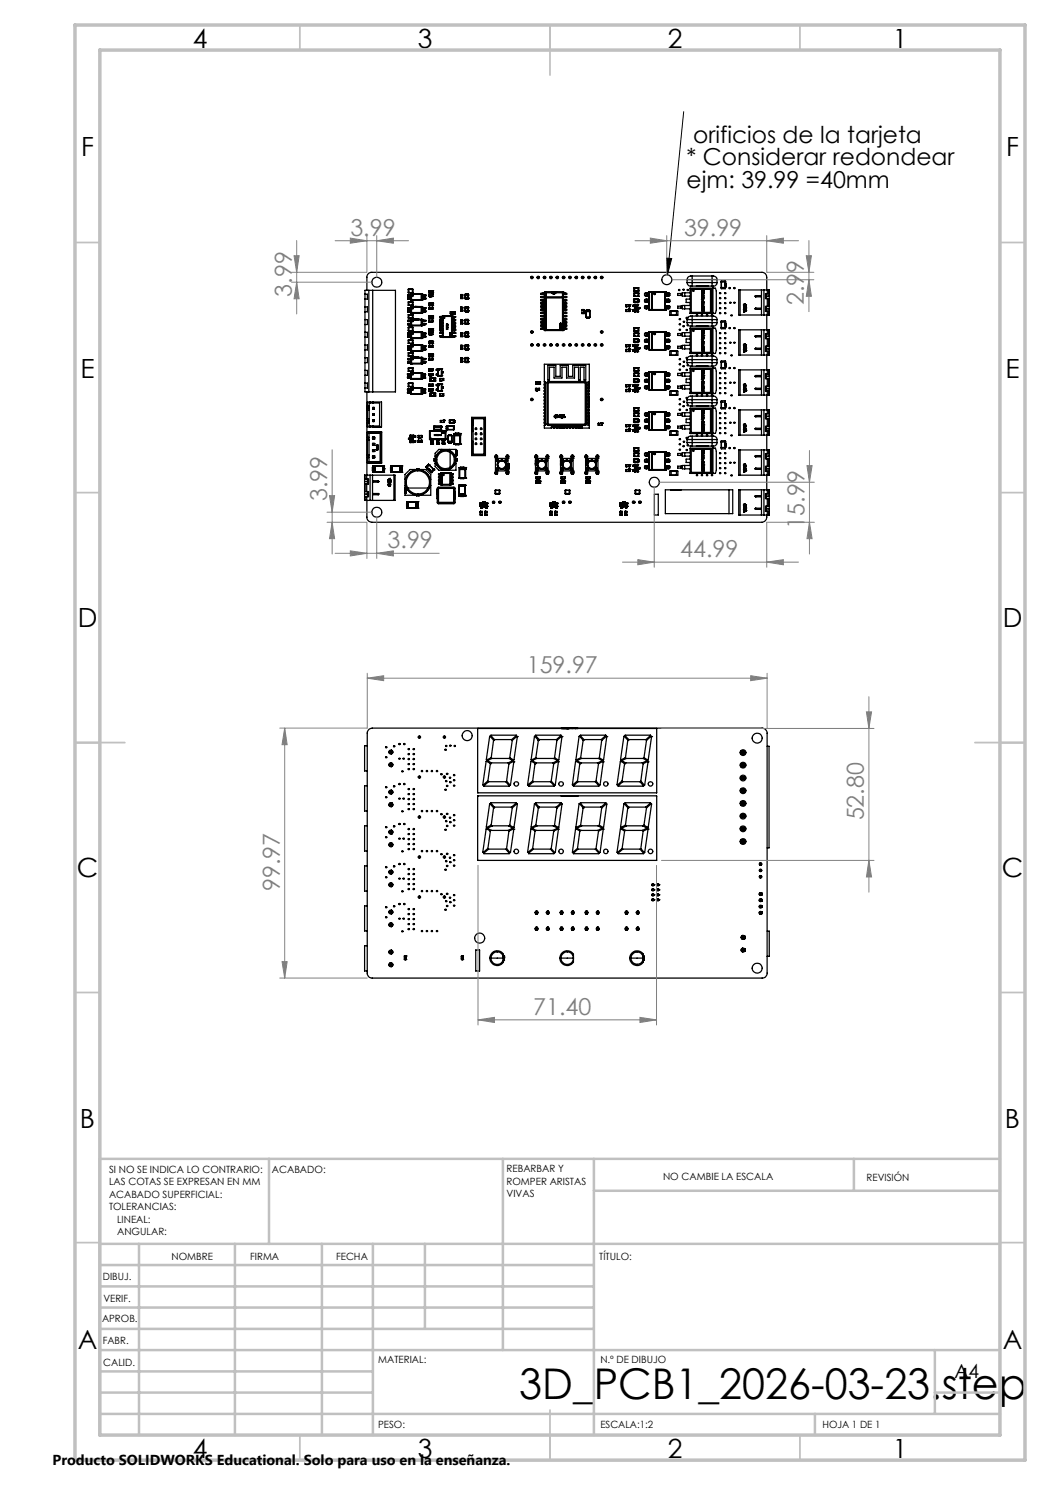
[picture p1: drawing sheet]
<svg xmlns="http://www.w3.org/2000/svg" width="210mm" height="297mm" viewBox="0 0 210 297" stroke-linecap="round" stroke-linejoin="round" font-family="sans-serif">
<defs><g id="words">
<text font-size="8.5" x="103.9" y="279.7">3D_PCB1_2026-03-23.step</text>
<g font-size="5.3">
<text x="38.5" y="9.5">4</text>
<text x="83.5" y="9.5">3</text>
<text x="133.6" y="9.5">2</text>
<text x="178.6" y="9.5">1</text>
<text x="16.2" y="31.2">F</text>
<text x="201.2" y="31.2">F</text>
<text x="16.1" y="75.5">E</text>
<text x="201.1" y="75.5">E</text>
<text x="15.5" y="125.5">D</text>
<text x="200.5" y="125.5">D</text>
<text x="15.4" y="175.5">C</text>
<text x="200.4" y="175.5">C</text>
<text x="16" y="225.5">B</text>
<text x="201" y="225.5">B</text>
<text x="15.5" y="269.7">A</text>
<text x="200.5" y="269.7">A</text>
<text x="38.5" y="291.5">4</text>
<text x="83.5" y="291.5">3</text>
<text x="133.6" y="291.5">2</text>
<text x="178.6" y="291.5">1</text>
</g>
<g font-size="4.7">
<text x="138.6" y="28.6">orificios de la tarjeta</text>
<text x="137.3" y="33.1">* Considerar redondear</text>
<text x="137.3" y="37.6">ejm: 39.99 =40mm</text>
</g>
<g font-size="4.7" fill="#808080">
<text x="70.1" y="47.1">3.99</text>
<text x="136.8" y="47.1">39.99</text>
<text x="58.3" y="59.3" transform="rotate(-90 58.3 59.3)">3.99</text>
<text x="160.8" y="61" transform="rotate(-90 160.8 61)">2.99</text>
<text x="65.4" y="100.3" transform="rotate(-90 65.4 100.3)">3.99</text>
<text x="160.9" y="105.7" transform="rotate(-90 160.9 105.7)">15.99</text>
<text x="77.5" y="109.6">3.99</text>
<text x="136.1" y="111.4">44.99</text>
<text x="105.4" y="134.6">159.97</text>
<text x="172.8" y="164.1" transform="rotate(-90 172.8 164.1)">52.80</text>
<text x="55.9" y="178.2" transform="rotate(-90 55.9 178.2)">99.97</text>
<text x="106.7" y="203">71.40</text>
</g>
<text font-size="3.9" x="190.9" y="275.5">A4</text>
<text font-size="2.9" x="10.5" y="292.9">Producto SOLIDWORKS Educational. Solo para uso en la enseñanza.</text>
<g font-size="2">
<text x="21.8" y="234.6">SI NO SE INDICA LO CONTRARIO:</text>
<text x="21.8" y="237.1">LAS COTAS SE EXPRESAN EN MM</text>
<text x="21.8" y="239.6">ACABADO SUPERFICIAL:</text>
<text x="54.4" y="234.6">ACABADO:</text>
<text x="101.3" y="234.5">REBARBAR Y</text>
<text x="101.3" y="237">ROMPER ARISTAS</text>
<text x="101.3" y="239.5">VIVAS</text>
<text x="132.6" y="236">NO CAMBIE LA ESCALA</text>
<text x="173.3" y="236.2">REVISIÓN</text>
<text x="21.8" y="242.1">TOLERANCIAS:</text>
<text x="23.4" y="244.6">LINEAL:</text>
<text x="23.4" y="247.1">ANGULAR:</text>
<text x="34.3" y="252">NOMBRE</text>
<text x="50" y="251.9">FIRMA</text>
<text x="67.2" y="251.9">FECHA</text>
<text x="119.9" y="251.9">TÍTULO:</text>
<text x="20.6" y="256.1">DIBUJ.</text>
<text x="20.7" y="260.3">VERIF.</text>
<text x="20.4" y="264.4">APROB.</text>
<text x="20.5" y="268.8">FABR.</text>
<text x="20.7" y="273.1">CALID.</text>
<text x="75.6" y="272.5">MATERIAL:</text>
<text x="120.1" y="272.5">N.º DE DIBUJO</text>
<text x="75.6" y="285.5">PESO:</text>
<text x="120.1" y="285.6">ESCALA:1:2</text>
<text x="164.5" y="285.6">HOJA 1 DE 1</text>
</g>
</g></defs>
<g fill="none" stroke="#000" stroke-width=".25">
<path d="M73 58.8v1M73 58.8h.5v1h-.5M73 58.8v-.7h6.1v20.3h-6.1v-.8M73 59.8v1.6M73.8 58.1v20.3M74.5 58.1v20.3M81.5 59.7h.1M81.5 59h.1M81.5 59.8v.1M81.5 59.8h.1M81.5 59.2h.2M81.5 59.2h.1"/>
<path d="M81.5 59.8h.2M81.5 59h.2M81.5 59v.2M81.5 59.7v.1M81.5 59.7h.2M81.6 57.9h1v.6h-1zM81.7 59.9h.1M81.7 59.8v.1M81.7 59.7h.1M81.7 59h.1M81.7 59.2h.1M81.7 57.9h.8"/>
<path d="M81.7 59v.2M81.7 59.7v.1M81.8 58.5h.1M81.8 58.5h-.1M81.8 57.9v.6M81.8 59.7h.1M81.8 59.8v.1M81.8 59h.1M81.8 59.2h.1M81.8 59.8h.1M81.8 59v.2M81.8 59.7v.1"/>
<path d="M81.9 59.7h.2M81.9 59.7h.1M81.9 59.9h.2M81.9 59.8v.1M81.9 59h.2M81.9 59h.1M81.9 59.2h.2M81.9 59.2h.1M81.9 59v.2M81.9 59.7v.1M82 57.9h.1M82.1 57.9h.1"/>
<path d="M82.1 59.7h.1M82.1 59.8v.1M82.1 59h.1M82.1 59.2h.1M82.1 59.8h.1M82.1 59v.2M82.1 59.7v.1M82.2 58.8h.1M82.2 57.9h.1M82.2 58.8v1.2M82.2 58.8v.1M82.2 58.9h.1"/>
<path d="M82.2 60h.1M82.2 58.8h2.1M82.2 58.9v1.1M82.3 60h.1M82.3 58.8v.1M82.3 58.8l-.1 .1M82.3 58.9v1.1M82.3 60h1.9M82.3 58.9h1.9M82.3 58.8h1.9M82.5 58.5h.1M82.5 57.9v.6"/>
<path d="M82.8 58.8h.1M82.8 58.8h.5M82.9 58.8h.1M83 58.8h.1M83.1 58.8h-.1M83.1 58.8h.1M83.2 58.8h.1M83.3 58.8h.1M83.4 58.8h.1M83.5 58.8h.1M83.6 58.8h.1M83.7 58.8h.1"/>
<path d="M84.2 60h.1M84.2 58.8v.1M84.2 58.8l.1 .1M84.2 58.9h.1M84.2 58.9v1.1M84.3 60h-.1M84.3 58.8h.1M84.3 58.9v1.1M84.3 60h.1M84.3 58.8h-.1M84.4 58.8h.1M84.4 59.2h.1"/>
<path d="M84.4 59.8h.1M84.4 59h.1M84.4 58.8v1.2M84.4 58.8l-.1 .1M84.4 59.7h.1M84.5 59.8v.1M84.5 59.8h.1M84.5 59.9h.1M84.5 59.7h.1M84.5 59.2h.1M84.5 59h.1M84.5 59v.2"/>
<path d="M84.5 59.7v.1M84.6 59.8v.1M84.6 59.7h.1M84.6 59.2h.1M84.6 59h.1M84.6 59.2h.2M84.6 59h.2M84.6 59.7h.2M84.6 59v.2M84.6 59.7v.1M84.7 59.7h.1M84.7 59.9h.1"/>
<path d="M84.7 59h.1M84.7 59.2h.1M84.8 59.8l-.1 .1M84.8 59.7h.1M84.8 59.8h.1M84.8 59.2h-.1M84.8 59h.1M84.8 59.2h.1M84.8 59.8l-.2 .1M84.8 59v.2M84.8 59.7v.1M84.8 59.8v.1"/>
<path d="M84.8 59.2h.2M84.8 59.8h.2M84.8 59h.2M84.8 59.7h.2M85 59.8v.1M85 59.2h.1M85 59.7h.1M85 59.8h.1M85 59h.1M85 59v.2M85 59.7v.1M85.8 58.1h.1"/>
<path d="M85.8 58.5h.1M85.8 58.5h.8M85.8 58.1h.8M85.8 58.1v.4M85.8 58.9h.8v.4h-.8zM85.8 59.3h.1M85.9 59.3h.1M85.9 58.1h.1M85.9 58.1v.4M85.9 58.5h.1M85.9 58.9v.2M85.9 58.9v.4"/>
<path d="M85.9 59.2v.1M86 59.3h.1M86 58.1h.1M86.1 59.3h.1M86.1 58.1h.1M86.2 58.1h.1M86.3 58.1h.1M86.4 58.5h.1M86.4 58.1h.1M86.4 58.1v.4M86.5 58.9v.4M86.5 59.2v.1"/>
<path d="M86.5 58.9v.2M86.5 58.1h.1M86.5 58.5h.1M86.5 58.1v.4M92.1 59h.1M92.1 59.1h.1M92.1 59.2h.1M92.1 58.9h.1M92.1 58.9v.1M92.1 59v.1M92.1 59.1h.4M92.1 59h.4"/>
<path d="M92.1 58.9h.4v.8h-.4zM92.3 59h.1M92.3 59.6h.1M92.4 59h.1M92.4 59.6h.1M92.5 59.6h-.4M93.1 58.8h.6v1h-.6zM93.1 59h.1M93.1 59.6v.1M93.1 59.6h.1M93.1 58.9h.1M93.1 59.7v.1"/>
<path d="M93.1 59.7h.1M93.1 58.9v.1M93.1 58.9l.6 .1M93.1 59h.5M93.1 59.7h.5M93.1 59.6h.5M93.1 59v.6M93.2 59.8l.1-.1 .2 .1M93.2 59.8h.1M93.2 58.8h-.1M93.5 59.8h.1M93.5 58.8h.2"/>
<path d="M93.6 59h.1M93.6 59.6h.1M93.6 59.6v.1M93.6 59.7h.1M93.7 59.6l-.1 .1M93.7 59.6h.1M93.7 59h.1M93.7 58.9h-.2M93.7 59.7l-.1 .1M108.4 59.5h.1M108.4 59.3h.1M108.4 58.9h.1"/>
<path d="M108.4 58.7h.1M108.4 59.9h.1M108.4 58.7v.2M108.4 59.3v.2M108.4 59.9v.2M108.4 59.9h-.2v.2h.2M108.4 58.7h-.2v.2h.2M108.4 59.3h-.2v.2h.2M108.5 58.7h.1M108.5 59.9h.1M108.5 58.9h.1M108.5 59.5h.1"/>
<path d="M108.5 59.3h.1M108.5 58.7v.2M108.5 59.3v.2M108.5 59.9v.2M108.6 59.5h.2M108.6 59.3h.2M108.6 59.9h.2M108.6 58.9h.2M108.6 58.7h.2M108.6 58.7v.2M108.6 59.3v.2M108.6 59.9v.2"/>
<path d="M108.8 58.7h.1M108.8 59.9h.1M108.8 58.9h.1M108.8 58.7v.2M108.8 59.3v.2M108.8 59.9v.2M108.8 59.5h.1M108.8 59.3h.1M108.9 58.5h.1M108.9 58.5v7.5M108.9 58.5l.3 .1M109 58.4l-.1 .1"/>
<path d="M109 58.4h.1M109 58.4h3.6M109 58.4l.3 .1M109.2 58.6h.1M109.2 58.6v7.4M109.3 58.5v.1M109.3 58.5l-.1 .1M109.3 58.5h1M109.3 58.6h1M109.3 59.4h3.2M109.3 58.6v7.4M109.3 59.6h3.2"/>
<path d="M110.3 58.6l.5 .2M110.3 58.5v.1M110.3 58.5h.1M110.3 58.5h.2M110.4 58.5l-.1 .1M110.4 58.5l.4 .3M110.4 58.5h.1M110.5 58.5h.1M110.5 58.5l.3 .2M110.5 58.5h.6M110.8 58.8h.1M110.8 58.7v.1"/>
<path d="M111.1 58.5h.1M111.1 58.5l-.3 .2M111.1 58.5l-.3 .3M111.1 58.5l.1 .1M111.2 58.6l-.4 .2M111.2 58.5v.1M111.2 58.5h-.1M111.2 58.5h.1M111.2 58.5h1.3M111.2 58.6h1.3M112.5 58.5v.1M112.5 58.6h.1"/>
<path d="M112.5 58.5l.1 .1M112.5 58.6v7.4M112.6 58.4v.1M112.6 58.4h.1M112.6 58.6v7.4M112.6 58.4l-.1 .1M112.6 58.5h.1M112.6 58.7h.1M112.6 59.9h.1M112.6 58.9h.1M112.6 58.5v7.5M112.6 58.5v.1"/>
<path d="M112.6 59.5h.1M112.6 59.3h.1M112.7 58.9h.3M112.7 58.7h.3M112.7 59.5h.3M112.7 59.3h.3M112.7 59.9h.3M112.7 58.7v.2M112.7 59.3v.2M112.7 59.9v.2M113 58.7h.1M113 59.9h.1"/>
<path d="M113 58.9h.1M113 58.7v.2M113 59.3v.2M113 59.9v.2M113 59.5h.1M113 59.3h.1M113.1 58.7h.2v.2h-.2M113.1 59.3h.2v.2h-.2M113.1 59.9h.2v.2h-.2M113.1 58.7v.2M113.1 59.3v.2M113.1 59.9v.2"/>
<path d="M126.7 59.9v.6M126.7 59.9h1v.6h-1M126.7 59.9h.1M126.8 58.6h1v.7h-1zM126.8 57.5h1v.7h-1zM126.8 59.9l.1 .1M126.9 59.9h.1M126.9 57.5v.1M126.9 58.6v.1M126.9 59.2v.1M126.9 59.9v.5M126.9 59.3h.1"/>
<path d="M126.9 58.6h.1M126.9 58.2h.1M126.9 58.1v.1M126.9 57.5v.7M126.9 58.6v.7M126.9 59.9h.7M127.1 57.5h.1M127.1 58.6h.1M127.2 57.5h.1M127.2 58.6h.1M127.3 57.5h.1M127.3 58.6h.1"/>
<path d="M127.4 57.5h.1M127.4 58.6h.1M127.5 59.9h.1M127.5 59.9v.5M127.6 59.9h.1M127.6 59.9v.6M127.6 59.3h.1M127.6 58.6h.1M127.6 58.2h.1M127.6 57.5v.7M127.6 58.6v.7M127.6 58.1l.1 .1"/>
<path d="M127.7 57.5l-.1 .1M127.7 58.6v.1M127.7 59.2v.1M129.2 59.2h.1M129.2 58.6h.1M129.2 59.9h.1M129.2 58.6l-.3 .1v.4l.3 .1M129.2 59.9l-.3 .1v.3l.3 .2M129.2 58.6v.6M129.2 59.9v.6M129.3 59.2h.1M129.3 59.9h.1"/>
<path d="M129.3 58.6v.6M129.3 59.9v.6M129.3 58.6h.2v.1M129.4 58.6v.1M129.4 59.2h.2M129.4 58.7h.2M129.4 59.9h.2M129.4 58.7v.5M129.4 59.9v.6M129.6 58.7v.5M129.6 59.9v.6M129.6 59.2h.2"/>
<path d="M129.6 58.7h.2M129.6 59.9h.2M129.8 58.4h.1M129.8 58.4v3.6M129.9 58.3h.1M129.9 58.4h.1M129.9 58.3l-.1 .1M129.9 58.3h3.2M129.9 58.3v.1M129.9 58.4v3.5M129.9 58.4h3.1M130.4 58.4h.1"/>
<path d="M130.4 58.4v3.5M130.5 58.4h-.1M130.5 58.4h.1M130.5 58.4v3.5M130.9 58.3h.1M130.9 58.3l.1 .1M131 58.4h.1M131 58.3h.1M131 58.3v.1M131 58.3l.1 .1M131.1 58.4h.1M131.1 58.3h.1"/>
<path d="M131.1 58.3v.1M131.2 58.4h.1M131.2 58.3h.1M131.2 58.3v.1M131.3 58.4h.1M131.3 58.3h.1M131.3 58.3v.1M131.3 58.3l.1 .1M131.4 58.3h.1M131.4 58.4h.1M131.4 58.3v.1M131.6 58.4h.1"/>
<path d="M131.6 58.3v.1M131.6 58.3h.1M131.7 58.4h.1M131.7 58.3h.1M131.8 58.4h.1M131.8 58.3h.1M131.8 58.3l-.1 .1M131.8 58.3l.2 .1M131.8 58.3v.1M131.9 58.4h.1M131.9 58.3l-.1 .1M132 58.4h.1"/>
<path d="M133 58.4h.1M133 58.4v3.5M133.1 58.3v.1M133.1 58.4h.1M133.1 58.3h.1M133.1 58.4v3.6M133.1 58.3l-.1 .1M133.1 59.2h.1M133.1 58.7h.1M133.1 59.9h.1M133.2 59.9h.3M133.2 59.2h.3"/>
<path d="M133.2 58.7h.3M133.2 58.7v.5M133.2 59.9v.6M133.5 58.7v.5M133.5 59.9v.6M133.5 59.2h.1M133.5 59.9h.1M133.6 58.6l-.1 .1M133.6 58.6h.1M133.6 59.2h.1M133.6 59.9h.1M133.6 58.6v.6"/>
<path d="M133.6 59.9v.6M133.6 58.6h-.2v.1M133.7 58.6l.3 .1v.4l-.3 .1M133.7 59.9l.3 .1v.3l-.3 .2M133.7 58.6v.6M133.7 59.9v.6M136.2 58.7h.3M136.2 59.1h.3M136.2 58.7v.4M136.2 58.7h-.7v.4h.7M136.9 58.6h-.4v.6h.4M136.9 58.6h1.2v.6h-1.2"/>
<path d="M136.9 58.6v.6M137.2 59.8h.9v.7h-.9zM137.4 56.5h1M137.4 55.9h1M137.4 56.5a.8 .8 0 0 0 1 .7M137.4 55.9v.6M138 57.7v.9M138 59.2v.6M138 57.7l5.1-.1 .2 .6v3.9l-.2 .6-5.1-.1M138 57.7l.1 .1M138.1 57.8h.1M138.1 57.8l.1 .1"/>
<path d="M138.1 57.8v4.7M138.1 57.8h4M138.2 57.9v4.6M138.2 57.9h3.9M138.4 55.2v.7M138.4 56.5v.7M138.4 55.2h-.3a.76 .76 0 0 0-.7 .7M138.4 55.9v.6M138.4 55.9h4M138.4 55.2h4M138.4 57.2h4M138.4 56.5h4"/>
<path d="M139.3 57.2h.1M139.3 57.2h.2M139.5 57.2h.1M139.6 57.2h.1M139.6 57.2h.2M139.8 57.2h.1M139.8 57.2h.2M140 57.2h.1M140.1 57.2h.1M140.2 57.2h.1M140.4 58h.4v.2h-.4zM140.4 59.7a.2 .2 0 0 1 .3-.1 .2 .2 0 0 1 0 .3l-.4 .1z"/>
<path d="M140.4 59.3a.2 .2 0 0 1 .3-.1 .2 .2 0 0 1 .1 .3l-.3-.2 .1 .1-.2 .1zM140.4 59.1l.3-.1 .1 .1zM140.4 58.6h.4a.19 .19 0 0 1-.2 .2 .19 .19 0 0 1-.2-.2zM140.4 57.2h.1M140.4 59.9h.1M140.5 57.2h.1M140.5 58.7l-.1 .1v-.1l.3 .1-.1-.1M140.5 58.1l-.1 .1v-.1h.3h-.1M140.5 59.3h.1M140.6 58.2h.1M140.6 58.8h.1M140.6 57.2h.1"/>
<path d="M140.7 57.2h.1M140.7 58.4h-.3l.3 .1M140.7 58.3l.1 .3zM140.8 59.1h.1M140.8 57.2h.1M140.9 57.2h.1M141 57.2h.1M141.1 57.2h.1M141.2 57.2h.1M141.3 57.2h.1M141.4 57.2h.1M142.1 57.8v.1"/>
<path d="M142.1 57.9h.1M142.1 57.9v4.6M142.4 55.2v.7M142.4 56.5v.7M142.4 55.9h1M142.4 55.2h.3a.72 .72 0 0 1 .7 .7M142.4 56.5h1M142.4 55.9v.6M142.4 57.8v4.7M142.4 57.8l-.3 .1M142.5 57.7l-.1 .1M142.5 57.7l-.4 .1"/>
<path d="M142.6 57.6h.1M142.6 57.6v5.1M142.6 57.6l-.1 .1M143.4 56.5a.78 .78 0 0 1-1 .7M143.4 55.9v.6M144.3 56.2h.8v1.5h-.8zM144.3 56.3v1.3M144.3 57.5h.8M144.3 56.4h.8M145 57.6h.1M145 56.3h.1M145.1 56.9h.1"/>
<path d="M145.1 57.1h.1M145.1 57h.1M145.1 57v.1M145.1 56.8h.1M145.1 56.4h.1M145.1 57.5h.1M147.9 58h.2l-.1 5M151 59.2h.2M151 59.2l.2 .2M151.2 59.1l-.2 .1M151.2 59.1v.1M151.2 59.2v.2"/>
<path d="M151.2 59.1h1.1M151.2 59.2h1.1M151.2 59.4h1.1M152.3 58v5M152.8 58v5M153.1 59.1h.1v.3h-.1M153.2 59.2h.6M153.3 58.7v1M153.4 58v-2.5a.96 .96 0 0 0-1-1h-78a.96 .96 0 0 0-1 1v2.6M153.5 58v.7M153.5 59.7v1.6M153.8 58v.7"/>
<path d="M153.8 59.7v1.6M153.8 59.2v.5M153.8 58.7v.5M153.8 58.7h-.7v1h.7M153.8 58.7v-.7h-6.1v5h6.1v-.7M73 61.4v1M73 63.9v1M73 76.6v1M73 74.1v1M73 69v1M73 71.5v1M73 66.5v.9"/>
<path d="M73 69h.5v1h-.5M73 66.5h.5v.9h-.5M73 74.1h.5v1h-.5M73 61.4h.5v1h-.5M73 63.9h.5v1h-.5M73 71.5h.5v1h-.5M73 76.6h.5v1h-.5M73 62.4v1.5M73 64.9v1.6M73 67.4v1.6M73 70v1.5M73 72.5v1.6"/>
<path d="M73 75.1v1.5M73.4 78.4v16.6M81.5 75.4v.2M81.5 74.8h.4M81.5 74.8v.2h.2M81.5 75.4v.2h.2M81.5 72.4h.1M81.5 62.2h.1M81.5 67.3h.1M81.5 64.7h.1M81.5 69.8h.1M81.5 71.7h.1"/>
<path d="M81.5 61.6h.1M81.5 74.8h.1M81.5 66.6h.1M81.5 64.1h.1M81.5 69.2h.1M81.5 72.5v.1M81.5 72.5h.1M81.5 78.5h.1M81.5 78.6h.1M81.5 62.4h.2M81.5 62.4h.1M81.5 75.6h.1"/>
<path d="M81.5 67.4l.2 .1M81.5 67.4h.1M81.5 64.9h.2M81.5 64.9h.1M81.5 70h.1M81.5 78h.1M81.5 77.8h.1M81.5 71.9h.2M81.5 71.9h.1M81.5 61.7v.1M81.5 61.7h.1M81.5 75h.1"/>
<path d="M81.5 66.8h.2M81.5 66.8h.1M81.5 64.3h.2M81.5 64.3h.1M81.5 69.4h.2M81.5 69.4h.1M81.5 61.7h.2M81.5 74.8h.2M81.5 70h.2M81.5 66.6h.2M81.5 67.3h.2M81.5 69.8h.2"/>
<path d="M81.5 72.4h.2M81.5 72.5h.2M81.5 61.6v.1M81.5 62.2v.2M81.5 64.1v.2M81.5 64.7v.2M81.5 66.6v.2M81.5 67.3v.1M81.5 69.2v.2M81.5 69.8v.2M81.5 71.7v.2M81.5 72.4v.1"/>
<path d="M81.5 74.8v.2M81.5 77.8v.2M81.5 78.5v.1M81.5 62.2h.2M81.5 67.4h.2M81.5 64.7h.2M81.5 71.7h.2M81.5 61.6h.2M81.5 64.1h.2M81.5 69.2h.2M81.6 68h1v.7h-1zM81.6 70.6h1v.6h-1z"/>
<path d="M81.6 73.6h1v.7h-1zM81.6 60.4h1v.7h-1zM81.6 62.9h1v.7h-1zM81.6 65.5h1v.6h-1zM81.6 76.7h1v.6h-1zM81.7 78.6h.1M81.7 78.5h.1M81.7 75.4h.1M81.7 75.6h.1M81.7 77.8h.1M81.7 78h.1M81.7 75h.1"/>
<path d="M81.7 74.8h.1M81.7 78.5h-.2v.1h.2M81.7 77.8h-.2v.2h.2M81.7 74.8v.2M81.7 75.4v.2M81.7 77.8v.2M81.7 78.5v.1M81.7 75.4h-.2M81.7 72.6h.1M81.7 72.5v.1M81.7 72.4h.1M81.7 62.4h.1"/>
<path d="M81.7 62.2h.1M81.7 67.3h.1M81.7 67.5h.1M81.7 67.4v.1M81.7 67.4h.1M81.7 64.9h.1M81.7 64.7h.1M81.7 69.8h.1M81.7 70h.1M81.7 71.7h.1M81.7 71.9h.1M81.7 61.6h.1"/>
<path d="M81.7 61.8h.1M81.7 61.7v.1M81.7 66.8h.1M81.7 66.6h.1M81.7 64.1h.1M81.7 64.3h.1M81.7 69.2h.1M81.7 69.4h.1M81.7 60.4l.8 .1M81.7 61.6v.1M81.7 62.2v.2M81.7 62.9l.1 .1"/>
<path d="M81.7 64.1v.2M81.7 64.7v.2M81.7 65.5h.1M81.7 66.6v.2M81.7 67.3v.1M81.7 68l.1 .1M81.7 69.2v.2M81.7 69.8v.2M81.7 70.6h.8M81.7 71.7v.2M81.7 72.4v.1M81.7 73.6l.1 .1"/>
<path d="M81.7 76.7h.1M81.8 78.5h.1M81.8 78.6h.1M81.8 75.6h.1M81.8 78h.1M81.8 77.8h.1M81.8 75h.1M81.8 74.3h.1M81.8 73.6h.1M81.8 71.2h.1M81.8 76.7h.1M81.8 68.7h.1"/>
<path d="M81.8 61.1h.1M81.8 66.1h.1M81.8 63.6h.1M81.8 74.8h.1M81.8 66.1h-.1M81.8 61l-.1 .1M81.8 63.5l-.1 .1M81.8 68.6l-.1 .1M81.8 71.2h-.1M81.8 74.2l-.1 .1M81.8 77.3h-.1M81.8 60.4v.7"/>
<path d="M81.8 62.9v.7M81.8 65.5v.6M81.8 68v.7M81.8 70.6v.6M81.8 73.6v.7M81.8 74.8v.2M81.8 75.4v.2M81.8 76.7v.6M81.8 77.8v.2M81.8 78.5v.1M81.8 65.5h.7M81.8 77.3h.7"/>
<path d="M81.8 68h.7M81.8 72.5v.1M81.8 72.4h.1M81.8 62.4h.1M81.8 62.2h.1M81.8 67.3h.1M81.8 67.4v.1M81.8 64.9h.1M81.8 64.7h.1M81.8 70h.1M81.8 69.8h.1M81.8 71.9h.1"/>
<path d="M81.8 71.7h.1M81.8 61.6h.1M81.8 61.7v.1M81.8 66.8h.1M81.8 66.6h.1M81.8 64.1h.1M81.8 64.3h.1M81.8 69.2h.1M81.8 69.4h.1M81.8 61.7h.1M81.8 67.5h.1M81.8 72.5h.1"/>
<path d="M81.8 61.6v.1M81.8 62.2v.2M81.8 64.1v.2M81.8 64.7v.2M81.8 66.6v.2M81.8 67.3v.1M81.8 69.2v.2M81.8 69.8v.2M81.8 71.7v.2M81.8 72.4v.1M81.8 67.4h.1M81.9 78.5h.2"/>
<path d="M81.9 78.5h.1M81.9 78.6h.1M81.9 78.6h.2M81.9 75.6h.1M81.9 75.6h.2M81.9 75.4h.2M81.9 78h.1M81.9 78h.2M81.9 77.8h.2M81.9 77.8h.1M81.9 75h.1M81.9 75h.2"/>
<path d="M81.9 74.8h.3M81.9 74.8v.2M81.9 75.4v.2M81.9 77.8v.2M81.9 78.5v.1M81.9 72.6h.2M81.9 72.5v.1M81.9 72.4h.2M81.9 72.4h.1M81.9 62.4h.2M81.9 62.4h.1M81.9 62.2h.2"/>
<path d="M81.9 62.2h.1M81.9 75.4h.1M81.9 67.3h.2M81.9 67.3h.1M81.9 67.5h.2M81.9 67.4v.1M81.9 67.4h.2M81.9 64.9h.2M81.9 64.9h.1M81.9 64.7h.2M81.9 64.7h.1M81.9 69.8h.2"/>
<path d="M81.9 69.8h.1M81.9 70h.2M81.9 70h.1M81.9 71.9h.2M81.9 71.9h.1M81.9 71.7h.2M81.9 71.7h.1M81.9 61.8h.2M81.9 61.7v.1M81.9 61.6h.2M81.9 61.6h.1M81.9 74.8h.1"/>
<path d="M81.9 74.8h.2M81.9 66.6h.2M81.9 66.6h.1M81.9 66.8h.2M81.9 66.8h.1M81.9 64.3h.2M81.9 64.3h.1M81.9 64.1h.2M81.9 64.1h.1M81.9 69.4h.2M81.9 69.4h.1M81.9 69.2h.2"/>
<path d="M81.9 69.2h.1M81.9 61.6v.1M81.9 62.2v.2M81.9 64.1v.2M81.9 64.7v.2M81.9 66.6v.2M81.9 67.3v.1M81.9 69.2v.2M81.9 69.8v.2M81.9 71.7v.2M81.9 72.4v.1M81.9 75.4h-.1"/>
<path d="M82 62.9h.1M82 65.5h.1M82 76.7h.1M82 68h.1M82 73.6h.1M82 70.6h.1M82 60.4h.1M82.1 62.9h.1M82.1 65.5h.1M82.1 76.7h.1M82.1 68h.1M82.1 73.6h.1"/>
<path d="M82.1 70.6h.1M82.1 60.4h.1M82.1 72.5v.1M82.1 72.4h.1M82.1 78.6h.1M82.1 78.5h.1M82.1 62.4h.1M82.1 62.2h.1M82.1 75.6h.1M82.1 67.4v.1M82.1 67.3h.1M82.1 64.7h.1"/>
<path d="M82.1 64.9h.1M82.1 69.8h.1M82.1 70h.1M82.1 77.8h.1M82.1 78h.1M82.1 71.9h.1M82.1 71.7h.1M82.1 61.6h.1M82.1 61.7v.1M82.1 75h.1M82.1 66.6h.1M82.1 66.8h.1"/>
<path d="M82.1 64.3h.1M82.1 64.1h.1M82.1 69.4h.1M82.1 69.2h.1M82.1 61.7h.1M82.1 74.8h.1M82.1 67.5h.1M82.1 72.5h.1M82.1 61.6v.1M82.1 62.2v.2M82.1 64.1v.2M82.1 64.7v.2"/>
<path d="M82.1 66.6v.2M82.1 67.3v.1M82.1 69.2v.2M82.1 69.8v.2M82.1 71.7v.2M82.1 72.4v.1M82.1 74.8v.2M82.1 75.4v.2M82.1 77.8v.2M82.1 78.5v.1M82.1 75.4h.1M82.1 67.4h.1"/>
<path d="M82.2 75.8h.1M82.2 74.6h.1M82.2 62.6h.1M82.2 61.4h.1M82.2 78.8v.1M82.2 78.8h.1M82.2 77.6h.1M82.2 60v.1M82.2 67.7h.1M82.2 66.5h.1M82.2 65.1v.1M82.2 65.1h.1"/>
<path d="M82.2 63.9h.1M82.2 70.2h.1M82.2 69h.1M82.2 72.7v.1M82.2 72.7h.1M82.2 71.5h.1M82.2 62.9h.1M82.2 65.5h.1M82.2 76.7h.1M82.2 68h.1M82.2 73.6h.1M82.2 70.6h.1"/>
<path d="M82.2 60.4h.1M82.2 61.4v1.2M82.2 63.9v1.2M82.2 66.5v1.2M82.2 69v1.2M82.2 71.5v1.2M82.2 74.6v1.2M82.2 77.6v1.2M82.2 77.6v.1M82.2 63.9v.1M82.2 71.5v.1M82.2 74.5v.1"/>
<path d="M82.2 74.5h.1M82.2 78.9h.1M82.2 77.6h2.1M82.2 74.5h2.1M82.2 75.8h2.1M82.2 74.5l.1 .1M82.2 78.9h2.1M82.2 75.7h.1M82.2 75.7l.1 .1M82.2 62.5h.1M82.2 61.3v.1M82.2 61.3h.1"/>
<path d="M82.2 77.7h.1M82.2 60.1h.1M82.2 67.6h.1M82.2 66.4v.1M82.2 66.4h.1M82.2 64h.1M82.2 65h.1M82.2 65l.1 .1M82.2 63.8v.1M82.2 65.2h.1M82.2 63.8h.1M82.2 70.1h.1"/>
<path d="M82.2 70.1l.1 .1M82.2 68.9v.1M82.2 68.9h.1M82.2 71.6h.1M82.2 72.8h.1M82.2 66.4h2.1M82.2 68.9h2.1M82.2 61.4v1.1M82.2 64v1M82.2 66.5v1.1M82.2 69v1.1M82.2 71.6v1.1"/>
<path d="M82.2 74.6v1.1M82.2 77.7v1.1M82.2 75.7v.1M82.2 61.3l.1 .1M82.2 62.5v.1M82.2 61.3h2.1M82.2 62.6h2.1M82.2 60.1h2.1M82.2 67.6v.1M82.2 66.4l.1 .1M82.2 67.7h2.1M82.2 63.8l.1 .1"/>
<path d="M82.2 65v.1M82.2 65.2h2.1M82.2 63.8h2.1M82.2 68.9l.1 .1M82.2 70.1v.1M82.2 70.2h2.1M82.2 71.5h2.1M82.2 72.8h2.1M82.3 75.7v.1M82.3 74.6h.1M82.3 74.6h-.1M82.3 77.6v.1"/>
<path d="M82.3 78.8h.1M82.3 77.6l-.1 .1M82.3 74.6h1.9M82.3 77.6h1.9M82.3 75.7h1.9M82.3 75.8h1.9M82.3 75.8h-.1M82.3 77.7h1.9M82.3 78.8h1.9M82.3 78.8l-.1 .1M82.3 62.5h.1M82.3 61.4h.1"/>
<path d="M82.3 66.5h.1M82.3 66.5h-.1M82.3 67.6h.1M82.3 63.9v.1M82.3 63.9l-.1 .1M82.3 65v.1M82.3 69h.1M82.3 70.1v.1M82.3 69h-.1M82.3 71.5v.1M82.3 71.5l-.1 .1M82.3 72.7h.1"/>
<path d="M82.3 66.5h1.9M82.3 69h1.9M82.3 62.5h1.9M82.3 61.4v1.1M82.3 64v1M82.3 66.5v1.1M82.3 69v1.1M82.3 71.6v1.1M82.3 61.4h1.9M82.3 62.5l-.1 .1M82.3 60l-.1 .1M82.3 67.6h1.9"/>
<path d="M82.3 67.6l-.1 .1M82.3 64h1.9M82.3 63.9h1.9M82.3 65h1.9M82.3 65.1h1.9M82.3 65.1l-.1 .1M82.3 70.1h1.9M82.3 70.2h-.1M82.3 71.6h1.9M82.3 71.5h1.9M82.3 72.7h1.9M82.3 72.7l-.1 .1"/>
<path d="M82.5 74.3h.1M82.5 73.6h.1M82.5 71.2h.1M82.5 76.7h.1M82.5 68.7h.1M82.5 61.1h.1M82.5 66.1h.1M82.5 63.6h.1M82.5 61h.1M82.5 63.5h.1M82.5 65.5h.1M82.5 63h.1"/>
<path d="M82.5 77.3h.1M82.5 74.2h.1M82.5 60.4v.7M82.5 62.9v.7M82.5 65.5v.6M82.5 68v.7M82.5 70.6v.6M82.5 73.6v.7M82.5 76.7v.6M82.5 73.7h.1M82.5 68.6h.1M82.5 68.1h.1"/>
<path d="M82.8 71.5h.1M82.8 77.6h.1M82.8 69h.1M82.8 74.5h.1M82.8 66.4h.1M82.8 63.9h.1M82.8 61.3h.1M82.8 71.5h.5M82.8 61.3h.5M82.8 77.6h.4M82.9 77.6h.1M82.9 74.5h.1"/>
<path d="M82.9 77.6h-.1M82.9 71.5h.1M82.9 69h.1M82.9 66.4h.1M82.9 63.9h.1M82.9 61.3h.1M82.9 66.4v.1M82.9 61.3v.1M82.9 66.5h.1M82.9 61.4h.1M83 66.4h.1M83 69h.1"/>
<path d="M83 74.6h.1M83 77.6h.1M83 74.5h.1M83 61.3h.1M83 63.9h.1M83 71.5h.1M83 61.4h.1M83 66.5h.1M83 61.3v.1M83 66.4v.1M83 77.6h-.1M83.1 68.9l-.1 .1"/>
<path d="M83.1 68.9h.1M83.1 68.9v.1M83.1 63.9h.1M83.1 63.8l-.1 .1M83.1 63.8h.1M83.1 63.8v.1M83.1 61.3h-.1M83.1 61.3h.1M83.1 77.6h.1M83.1 66.4h.1M83.1 66.4h-.1M83.1 71.5h-.1"/>
<path d="M83.1 71.5h.1M83.1 74.5h.1M83.1 69h.1M83.1 61.4h.1M83.1 66.5h.1M83.1 61.3v.1M83.1 66.4v.1M83.1 74.6h.1M83.2 63.9h.1M83.2 61.3h.1M83.2 71.5h.1M83.2 66.4h.1"/>
<path d="M83.2 69h.1M83.2 77.6h.1M83.2 74.5h.1M83.2 66.4v.1M83.2 66.5h.1M83.2 61.3v.1M83.2 61.4h.1M83.2 77.6h-.1M83.3 69h.1M83.3 61.3h.1M83.3 71.5h.1M83.3 66.4h.1"/>
<path d="M83.3 63.9h.1M83.3 66.5h.1M83.3 61.4h.1M83.3 61.3v.1M83.3 66.4v.1M83.3 74.5l.1 .1M83.3 74.5h.1M83.3 77.6h.3M83.3 77.6h.1M83.4 74.6h.1M83.4 77.6h.1M83.4 71.5h.1"/>
<path d="M83.4 69h.1M83.4 63.9h.1M83.4 66.4v.1M83.4 61.3h.1M83.4 61.3v.1M83.4 77.6h-.1M83.4 74.5h.1M83.4 66.5h.1M83.4 66.4h.1M83.4 66.4l.1 .1M83.4 61.4h.1M83.4 61.3l.1 .1"/>
<path d="M83.5 71.5h.1M83.5 69h.1M83.5 63.9h.1M83.5 74.6h.1M83.5 66.5h.1M83.5 61.4h.1M83.5 77.6h.1M83.5 74.5h.1M83.5 66.4h.1M83.5 61.3h.1M83.5 74.5l-.1 .1M83.5 68.9v.1"/>
<path d="M83.5 68.9l.1 .1M83.5 66.4v.1M83.5 61.3v.1M83.6 71.5h.1M83.6 69h.1M83.6 63.9h.1M83.6 74.6h.1M83.6 74.5h.1M83.6 66.4h.1M83.6 61.3h.1M83.6 77.6h.1M83.6 66.4v.1"/>
<path d="M83.6 61.3v.1M83.7 71.5h.1M83.7 69h.1M83.7 63.9h.1M83.7 66.4h.1M83.7 61.3h.1M84.2 75.7h.1M84.2 75.7v.1M84.2 74.6h.1M84.2 61.4h.1M84.2 62.5h.1M84.2 77.6v.1"/>
<path d="M84.2 77.7h.1M84.2 78.8h.1M84.2 77.6l.1 .1M84.2 66.5h.1M84.2 67.6h.1M84.2 63.9v.1M84.2 63.9l.1 .1M84.2 64h.1M84.2 65h.1M84.2 65v.1M84.2 69h.1M84.2 70.1v.1"/>
<path d="M84.2 70.1h.1M84.2 71.5v.1M84.2 71.5l.1 .1M84.2 71.6h.1M84.2 72.7h.1M84.2 61.4v1.1M84.2 64v1M84.2 66.5v1.1M84.2 69v1.1M84.2 71.6v1.1M84.2 74.6v1.1M84.2 77.7v1.1"/>
<path d="M84.2 75.8h.1M84.2 62.5l.1 .1M84.2 78.8l.1 .1M84.2 60l.1 .1M84.2 67.6l.1 .1M84.2 65.1l.1 .1M84.2 70.2h.1M84.2 72.7l.1 .1M84.3 75.7l-.1 .1M84.3 78.8h-.1M84.3 74.6v1.1M84.3 77.7v1.1"/>
<path d="M84.3 75.7v.1M84.3 78.8h.1M84.3 74.5v.1M84.3 74.5h.1M84.3 75.8h.1M84.3 62.5h-.1M84.3 61.3l.1 .1M84.3 61.3h.1M84.3 62.6h.1M84.3 77.6h.1M84.3 78.9h.1M84.3 60.1h.1"/>
<path d="M84.3 66.4l.1 .1M84.3 67.7h.1M84.3 66.4h.1M84.3 65l-.1 .1M84.3 63.8l.1 .1M84.3 65.2h.1M84.3 63.8h.1M84.3 68.9l.1 .1M84.3 70.2h.1M84.3 68.9h.1M84.3 72.7h-.1M84.3 71.5h.1"/>
<path d="M84.3 72.8h.1M84.3 61.4v1.1M84.3 64v1M84.3 66.5v1.1M84.3 69v1.1M84.3 71.6v1.1M84.3 74.5l-.1 .1M84.3 61.3l-.1 .1M84.3 62.5l.1 .1M84.3 77.6h-.1M84.3 66.4l-.1 .1M84.3 67.6l.1 .1"/>
<path d="M84.3 65l.1 .1M84.3 63.8l-.1 .1M84.3 70.1l.1 .1M84.3 68.9l-.1 .1M84.3 72.7h.1M84.3 71.5h-.1M84.3 74.6h.1M84.3 78.8v.1M84.3 78.5h.1M84.3 77.8h.1M84.3 78h.1M84.3 74.8h.1"/>
<path d="M84.3 75h.1M84.3 74.6v1.2M84.3 77.6v1.2M84.3 77.6v.1M84.3 78.6h.1M84.3 75.4h.1M84.3 75.6h.1M84.4 62.6h-.1M84.4 61.4h.1M84.4 62.6h.1M84.4 60l-.1 .1M84.4 60h.1"/>
<path d="M84.4 67.7h-.1M84.4 66.5h.1M84.4 67.7h.1M84.4 65.1l-.1 .1M84.4 63.9h.1M84.4 65.1h.1M84.4 70.2h-.1M84.4 69h.1M84.4 70.2h.1M84.4 72.7l-.1 .1M84.4 71.5h.1M84.4 72.7h.1"/>
<path d="M84.4 61.7h.1M84.4 70h.1M84.4 66.6h.1M84.4 67.5h.1M84.4 67.3h.1M84.4 69.8h.1M84.4 61.4h-.1M84.4 61.4v1.2M84.4 63.9v1.2M84.4 66.5v1.2M84.4 69v1.2M84.4 71.5v1.2"/>
<path d="M84.4 66.5h-.1M84.4 63.9l-.1 .1M84.4 69h-.1M84.4 71.5l-.1 .1M84.4 72.4h.1M84.4 72.5h.1M84.4 62.4h.1M84.4 62.2h.1M84.4 67.4h.1M84.4 64.7h.1M84.4 64.9h.1M84.4 71.9h.1"/>
<path d="M84.4 71.7h.1M84.4 61.6h.1M84.4 66.8h.1M84.4 64.3h.1M84.4 64.1h.1M84.4 69.4h.1M84.4 69.2h.1M84.4 78.5h.2M84.4 78.5h.1M84.4 78.6h.1M84.4 78.6h.2M84.4 75.4h.2"/>
<path d="M84.4 75.4h.1M84.4 75.6h.1M84.4 75.6h.2M84.4 75h.2M84.4 75h.1M84.4 74.8h.2M84.4 74.8h.1M84.4 78h.1M84.4 78h.2M84.4 77.8h.2M84.4 77.8h.1M84.4 74.8v.2"/>
<path d="M84.4 75.4v.2M84.4 77.8v.2M84.4 78.5v.1M84.5 64.7h.1M84.5 64.9h.1M84.5 70h.1M84.5 69.8h.1M84.5 62.2h.1M84.5 62.4h.1M84.5 67.4h.1M84.5 67.5h.1M84.5 67.4v.1"/>
<path d="M84.5 67.3h.1M84.5 72.4h.1M84.5 72.5v.1M84.5 72.5h.1M84.5 72.6h.1M84.5 64.1h.1M84.5 64.3h.1M84.5 69.2h.1M84.5 69.4h.1M84.5 66.8h.1M84.5 66.6h.1M84.5 61.7v.1"/>
<path d="M84.5 61.6h.1M84.5 61.7h.1M84.5 61.8h.1M84.5 71.9h.1M84.5 71.7h.1M84.5 61.6v.1M84.5 62.2v.2M84.5 64.1v.2M84.5 64.7v.2M84.5 66.6v.2M84.5 67.3v.1M84.5 69.2v.2"/>
<path d="M84.5 69.8v.2M84.5 71.7v.2M84.5 72.4v.1M84.6 78.5h.1M84.6 78.6h.1M84.6 75.4h.1M84.6 75.6h.1M84.6 75h.1M84.6 74.8h.1M84.6 78h.1M84.6 77.8h.1M84.6 74.8v.2"/>
<path d="M84.6 75.4v.2M84.6 77.8v.2M84.6 78.5v.1M84.6 64.7h.1M84.6 64.9h.1M84.6 69.8h.1M84.6 70h.1M84.6 62.4h.1M84.6 62.2h.1M84.6 67.4v.1M84.6 67.3h.1M84.6 72.4h.1"/>
<path d="M84.6 72.5v.1M84.6 64.1h.1M84.6 64.3h.1M84.6 69.2h.1M84.6 69.4h.1M84.6 66.6h.1M84.6 66.8h.1M84.6 61.6h.1M84.6 61.7v.1M84.6 71.9h.1M84.6 71.7h.1M84.6 66.6h.2"/>
<path d="M84.6 67.5h.1M84.6 67.3h.2M84.6 69.8h.2M84.6 72.4h.2M84.6 62.4h.2M84.6 62.2h.2M84.6 67.4h.2M84.6 64.7h.2M84.6 64.9h.2M84.6 71.9h.2M84.6 71.7h.2M84.6 61.6h.2"/>
<path d="M84.6 66.8h.2M84.6 64.3h.2M84.6 64.1h.2M84.6 69.4h.2M84.6 69.2h.2M84.6 61.6v.1M84.6 62.2v.2M84.6 64.1v.2M84.6 64.7v.2M84.6 66.6v.2M84.6 67.3v.1M84.6 69.2v.2"/>
<path d="M84.6 69.8v.2M84.6 71.7v.2M84.6 72.4v.1M84.7 78.6h.1M84.7 78.5h.1M84.7 64.7h.1M84.7 64.9h.1M84.7 69.8h.1M84.7 70h.1M84.7 75.4h.1M84.7 75.6h.1M84.7 62.2h.1"/>
<path d="M84.7 62.4h.1M84.7 67.3h.1M84.7 67.5h.1M84.7 72.4h.1M84.7 72.6h.1M84.7 74.8h.1M84.7 75h.1M84.7 64.1h.1M84.7 64.3h.1M84.7 69.2h.1M84.7 69.4h.1M84.7 78h.1"/>
<path d="M84.7 77.8h.1M84.7 66.6h.1M84.7 66.8h.1M84.7 61.6h.1M84.7 61.8h.1M84.7 71.7h.1M84.7 71.9h.1M84.7 74.8v.2M84.7 75.4v.2M84.7 77.8v.2M84.7 78.5v.1M84.8 64.9h-.1"/>
<path d="M84.8 64.9h.1M84.8 64.7h.1M84.8 70h-.1M84.8 70h.1M84.8 69.8h.1M84.8 62.4h-.1M84.8 62.2h.1M84.8 62.4h.1M84.8 67.4l-.1 .1M84.8 67.3h.1M84.8 67.4h.1M84.8 72.5l-.1 .1"/>
<path d="M84.8 72.5h.1M84.8 72.4h.1M84.8 64.3h-.1M84.8 64.3h.1M84.8 64.1h.1M84.8 69.4h-.1M84.8 69.4h.1M84.8 69.2h.1M84.8 66.8h-.1M84.8 66.6h.1M84.8 66.8h.1M84.8 61.7l-.1 .1"/>
<path d="M84.8 61.6h.1M84.8 61.7h.1M84.8 71.9h-.1M84.8 71.9h.1M84.8 71.7h.1M84.8 61.7l-.2 .1M84.8 70h-.2M84.8 72.5l-.2 .1M84.8 61.6v.1M84.8 62.2v.2M84.8 64.1v.2M84.8 64.7v.2"/>
<path d="M84.8 66.6v.2M84.8 67.3v.1M84.8 69.2v.2M84.8 69.8v.2M84.8 71.7v.2M84.8 72.4v.1M84.8 78.6h.1M84.8 78.5h.1M84.8 75.6h.1M84.8 75.4h.1M84.8 67.4v.1M84.8 72.5v.1"/>
<path d="M84.8 75h.1M84.8 74.8h.1M84.8 74.8h.2M84.8 77.8h.1M84.8 78h.1M84.8 61.7v.1M84.8 78.5h.2M84.8 77.8h.2M84.8 61.7h.2M84.8 78h.2M84.8 70h.2M84.8 66.6h.2"/>
<path d="M84.8 67.5h.2M84.8 67.3h.2M84.8 69.8h.2M84.8 75h.2M84.8 72.4h.2M84.8 72.5h.2M84.8 78.6h.2M84.8 62.4h.2M84.8 62.2h.2M84.8 75.4h.2M84.8 75.6h.2M84.8 67.4h.2"/>
<path d="M84.8 64.7h.2M84.8 64.9h.2M84.8 71.9h.2M84.8 71.7h.2M84.8 61.6h.2M84.8 66.8h.2M84.8 64.3h.2M84.8 64.1h.2M84.8 69.4h.2M84.8 69.2h.2M84.8 74.8v.2M84.8 75.4v.2"/>
<path d="M84.8 77.8v.2M84.8 78.5v.1M85 78.6h.1M85 75.6h.1M85 75h.1M85 78h.1M85 78.5h.1M85 75.4h.1M85 74.8h.1M85 77.8h.1M85 74.8v.2M85 75.4v.2"/>
<path d="M85 77.8v.2M85 78.5v.1M85 64.9h.1M85 70h.1M85 62.4h.1M85 67.4v.1M85 72.5v.1M85 64.3h.1M85 69.4h.1M85 66.8h.1M85 61.7v.1M85 71.9h.1"/>
<path d="M85 64.7h.1M85 69.8h.1M85 62.2h.1M85 67.3h.1M85 67.4h.1M85 72.4h.1M85 72.5h.1M85 64.1h.1M85 69.2h.1M85 66.6h.1M85 61.6h.1M85 61.7h.1"/>
<path d="M85 71.7h.1M85 61.6v.1M85 62.2v.2M85 64.1v.2M85 64.7v.2M85 66.6v.2M85 67.3v.1M85 69.2v.2M85 69.8v.2M85 71.7v.2M85 72.4v.1M85.8 70.8h.1"/>
<path d="M85.8 71.2h.1M85.8 63.2h.1M85.8 63.6h.1M85.8 65.8h.1M85.8 66.1h.1M85.8 61.1h.1M85.8 60.7h.1M85.8 68.3h.1M85.8 68.7h.1M85.8 63.2h.8M85.8 61.1h.8M85.8 65.8h.8"/>
<path d="M85.8 63.6h.8M85.8 66.1h.8M85.8 68.7h.8M85.8 71.2h.8M85.8 68.3h.8M85.8 60.7v.4M85.8 63.2v.4M85.8 65.8v.3M85.8 68.3v.4M85.8 70.8v.4M85.8 70.8h.8M85.8 60.7h.8"/>
<path d="M85.8 77.7h.8v.5h-.8zM85.8 69.1h.8v.4h-.8zM85.8 66.5h.8v.4h-.8zM85.8 74.7h.8v.4h-.8zM85.8 76.8h.8v.4h-.8zM85.8 61.5h.8v.3h-.8zM85.8 71.6h.8v.4h-.8zM85.8 64h.8v.4h-.8zM85.8 73.8h.8v.4h-.8zM85.8 61.8h.1M85.8 72h.1M85.8 66.9h.1"/>
<path d="M85.8 64.4h.1M85.8 69.5h.1M85.8 74.2h.1M85.9 77.2h.1M85.9 78.2h.1M85.9 74.2h.1M85.9 61.8h.1M85.9 72h.1M85.9 66.9h.1M85.9 75.1h.1M85.9 64.4h.1M85.9 69.5h.1"/>
<path d="M85.9 70.8h.1M85.9 71.2h.1M85.9 70.8v.4M85.9 63.6h.1M85.9 63.2v.4M85.9 63.2h.1M85.9 66.1h.1M85.9 65.8v.3M85.9 65.8h.1M85.9 61.1h.1M85.9 60.7v.4M85.9 60.7h.1"/>
<path d="M85.9 68.3h.1M85.9 68.7h.1M85.9 68.3v.4M85.9 61.5v.1M85.9 77.7v.2M85.9 66.5v.2M85.9 76.8v.2M85.9 69.1v.1M85.9 64v.1M85.9 71.6v.2M85.9 73.8v.1M85.9 74.7v.2"/>
<path d="M85.9 66.8v.1M85.9 64.2v.2M85.9 61.7v.1M85.9 61.5v.3M85.9 64v.4M85.9 66.5v.4M85.9 69.1v.4M85.9 71.6v.4M85.9 69.3v.2M85.9 71.9v.1M85.9 78v.2M85.9 74l-.1 .2"/>
<path d="M85.9 75v.1M85.9 77.1v.1M85.9 73.8v.4M85.9 74.7v.4M85.9 76.8v.4M85.9 77.7v.5M86 77.2h.1M86 78.2h.1M86 74.2h.1M86 61.8h.1M86 72h.1M86 66.9h.1"/>
<path d="M86 75.1h.1M86 64.4h.1M86 69.5h.1M86 78.8l.1 .1-.1 .2M86 79.1h.1M86 78.8h.1M86 75.8h.1l-.1 .3M86 76.1h.1M86 75.8h.1M86 70.8h.1M86 63.2h.1M86 65.8h.1"/>
<path d="M86 60.7h.1M86 68.3h.1M86 78.7h.1M86 79.2h.1M86 75.6h.1M86.1 77.2h.1M86.1 78.2h.1M86.1 74.2h.1M86.1 61.8h.1M86.1 72h.1M86.1 66.9h.1M86.1 75.1h.1"/>
<path d="M86.1 64.4h.1M86.1 69.5h.1M86.1 70.8h.1M86.1 63.2h.1M86.1 65.8h.1M86.1 60.7h.1M86.1 68.3h.1M86.1 76.2h.1M86.1 75.6l.1 .1M86.1 75.6h.1M86.1 78.7h.1M86.1 79.2l.1 .1"/>
<path d="M86.1 79.2h.1M86.1 75.6v.6h-.1M86.1 78.7v.5M86.2 70.8h.1M86.2 63.2h.1M86.2 65.8h.1M86.2 60.7h.1M86.2 68.3h.1M86.2 76.2h.1M86.2 75.6v.1M86.2 75.6h-.1M86.2 75.7l-.1 .5"/>
<path d="M86.2 75.6h.1M86.2 79.2h-.1M86.2 78.7h.1M86.2 79.2v.1M86.2 78.7h-.1M86.2 79.3h.1M86.2 78.6l-.1 .1M86.2 76.2h.6M86.2 78.7h.6M86.2 78.6v.6M86.2 79.2h.6M86.2 75.7h.6"/>
<path d="M86.3 70.8h.1M86.3 63.2h.1M86.3 65.8h.1M86.3 60.7h.1M86.3 68.3h.1M86.4 71.2h.1M86.4 70.8h.1M86.4 63.6h.1M86.4 63.2h.1M86.4 66.1h.1M86.4 65.8h.1M86.4 61.1h.1"/>
<path d="M86.4 60.7h.1M86.4 68.7h.1M86.4 68.3h.1M86.4 70.8v.4M86.4 63.2v.4M86.4 65.8v.3M86.4 60.7v.4M86.4 68.3v.4M86.5 78v.2M86.5 74v.2M86.5 75v.1M86.5 77.1v.1"/>
<path d="M86.5 66.8v.1M86.5 64.2v.2M86.5 61.7v.1M86.5 69.3v.2M86.5 61.5v.3M86.5 64v.4M86.5 66.5v.4M86.5 69.1v.4M86.5 71.6v.4M86.5 73.8v.4M86.5 74.7v.4M86.5 76.8v.4"/>
<path d="M86.5 77.7v.5M86.5 71.9v.1M86.5 61.5v.1M86.5 66.5v.2M86.5 69.1v.1M86.5 64v.1M86.5 71.6v.2M86.5 71.2h.1M86.5 70.8h.1M86.5 63.2h.1M86.5 63.6h.1M86.5 65.8h.1"/>
<path d="M86.5 66.1h.1M86.5 60.7h.1M86.5 61.1h.1M86.5 68.7h.1M86.5 68.3h.1M86.5 77.7v.2M86.5 76.8v.2M86.5 60.7v.4M86.5 63.2v.4M86.5 65.8v.3M86.5 68.3v.4M86.5 70.8v.4"/>
<path d="M86.5 73.8v.1M86.5 74.7v.2M86.8 76.2h.1M86.8 75.7l.1 .5M86.8 79.2v.1M86.8 79.2h.1M86.8 78.7h.1M86.8 75.6v.1M86.8 75.6h.1M86.8 79.3h.1M86.8 78.6l.1 .1M86.8 78.6v.6"/>
<path d="M86.9 75.6l-.1 .1M86.9 76.2h.1M86.9 75.6h.1M86.9 79.2l-.1 .1M86.9 79.2h.1M86.9 78.7h.1M86.9 75.6v.6M86.9 78.7v.5M86.9 76.1v.1M86.9 79.1v.2M86.9 76.2h-.1M86.9 75.6v.2"/>
<path d="M86.9 78.6v.2M87 78.6v.7M87 79.1h.1M87 78.8h.1M87 75.6v.6M87 76.1h.1M87 75.8h.1M87 78.6h-1v.7h1M87 75.6h-1v.6h1M87 79.3h.1M87 78.6h.1M87 75.6h.1"/>
<path d="M87 76.2h.1M87.4 77.1h.1M87.4 76.9h.1M87.4 77.9h.1M87.4 78.1h.1M87.4 74.1h.1M87.4 73.9h.1M87.4 75h.1M87.4 74.8h.1M87.4 73.9h-.2v.2h.2M87.4 77.9h-.2v.2h.2M87.4 74.8h-.2v.2h.2"/>
<path d="M87.4 76.9h-.2v.2h.2M87.4 73.9v.2M87.4 74.8v.2M87.4 76.9v.2M87.4 77.9v.2M87.5 73.9h.1M87.5 78.1h.1M87.5 75h.1M87.5 77.1h.1M87.5 74.8h.1M87.5 77.9h.1M87.5 73.9v.2"/>
<path d="M87.5 74.8v.2M87.5 76.9v.2M87.5 77.9v.2M87.5 76.9h.1M87.5 74.1h.1M87.6 76.8h.1M87.6 78.1h.1M87.6 78.2h.1M87.6 75.1h.1M87.6 75.1v.1M87.6 73.8h.1M87.6 73.8v1.3"/>
<path d="M87.6 76.8v1.4M87.6 73.7v.1M87.6 73.7h.1M87.6 75.2h.1M87.6 78.2h.7M87.6 73.7h.7M87.6 76.8h.7M87.6 75.2h.7M87.6 73.8h.7M87.6 75.1h.7M87.6 78.1h.7M87.6 76.8v1.3"/>
<path d="M87.7 74h.1zM87.8 78.2h.1M87.8 75.1h.1M87.8 75.1v.1M87.8 75.1l.1 .1M87.9 78.2h.1M87.9 75.1h.1M87.9 75.1v.1M87.9 63.3h.1M87.9 64h.1M87.9 64.6h.1M87.9 65.2h.1"/>
<path d="M87.9 65.9h.1M87.9 66.5h.1M87.9 67.1h.1M87.9 63.5h.1M87.9 64.1v.1M87.9 64.1h.1M87.9 64.8h.1M87.9 65.4h.1M87.9 66h.1M87.9 66.7h.1M87.9 67.3h.1M87.9 75.7h.9v.4h-.9z"/>
<path d="M87.9 78.7h.9v.5h-.9zM87.9 63.3v.2M87.9 64v.1M87.9 64.6v.2M87.9 65.2v.2M87.9 65.9v.1M87.9 66.5v.2M87.9 67.1v.2M88 78.2h.1M88 63.3h.1M88 63.5h.1M88 64h.1"/>
<path d="M88 64.2h.1M88 64.1v.1M88 64.1h.1M88 64.6h.1M88 64.8h.1M88 65.4h.1M88 65.2h.1M88 66h.1M88 65.9h.1M88 66.7h.1M88 66.5h.1M88 67.3h.1"/>
<path d="M88 67.1h.1M88 76.1h.1M88 79.2h.1M88 75.2h.1M88 75.1v.1M88 78.7v.5M88 63.3v.2M88 64v.1M88 64.6v.2M88 65.2v.2M88 65.9v.1M88 66.5v.2"/>
<path d="M88 67.1v.2M88 75.7v.4M88.1 76.1h.1M88.1 79.2h.1M88.1 78.2h.1M88.1 75.2h.1M88.1 75.1l-.1 .1M88.1 75.1v.1M88.1 75.7v.4M88.1 78.7v.5M88.1 63.3h.1M88.1 63.5h.1"/>
<path d="M88.1 64h.1M88.1 64.1v.1M88.1 64.6h.1M88.1 64.8h.1M88.1 65.4h.1M88.1 65.2h.1M88.1 65.9h.1M88.1 66h.1M88.1 66.7h.1M88.1 66.5h.1M88.1 67.3h.1M88.1 67.1h.1"/>
<path d="M88.1 75.1h.1M88.1 64.1l.1 .1M88.1 63.3v.2M88.1 64v.1M88.1 64.6v.2M88.1 65.2v.2M88.1 65.9v.1M88.1 66.5v.2M88.1 67.1v.2M88.2 76.1h.1M88.2 79.2h.1M88.2 63.5h.1"/>
<path d="M88.2 63.5h.2M88.2 63.3h.2M88.2 63.3h.1M88.2 64.1v.1M88.2 64.1h.2M88.2 64h.2M88.2 64h.1M88.2 64.6h.2M88.2 64.6h.1M88.2 64.8h.1M88.2 64.8h.2M88.2 65.2h.2"/>
<path d="M88.2 65.2h.1M88.2 65.4h.1M88.2 65.4h.2M88.2 65.9h.2M88.2 65.9h.1M88.2 66h.1M88.2 66h.2M88.2 66.5h.2M88.2 66.5h.1M88.2 66.7h.1M88.2 66.7h.2M88.2 67.3h.1"/>
<path d="M88.2 67.3h.2M88.2 67.1h.2M88.2 67.1h.1M88.2 63.3v.2M88.2 64v.1M88.2 64.6v.2M88.2 65.2v.2M88.2 65.9v.1M88.2 66.5v.2M88.2 67.1v.2M88.2 64.2h.2M88.3 78.1h.1"/>
<path d="M88.3 76.8h.1M88.3 75.1h.1M88.3 73.8h.1M88.3 73.8v1.3M88.3 76.8v1.3M88.3 75.1v.1M88.3 78.2h.1M88.3 73.7v.1M88.3 73.7h.1M88.3 75.2h.1M88.3 74.3h.1M88.3 74.5h.1"/>
<path d="M88.3 77.6h.1M88.3 76.8v1.4M88.3 77.4h.1M88.4 77.6h.1M88.4 77.4h.1M88.4 74.3h.1M88.4 74.5h.1M88.4 63.5h.1M88.4 63.3h.1M88.4 64.1v.1M88.4 64h.1M88.4 64.6h.1"/>
<path d="M88.4 64.8h.1M88.4 65.2h.1M88.4 65.4h.1M88.4 65.9h.1M88.4 66h.1M88.4 66.5h.1M88.4 66.7h.1M88.4 67.3h.1M88.4 67.1h.1M88.4 64.1h.1M88.4 63.3v.2M88.4 64v.1"/>
<path d="M88.4 64.6v.2M88.4 65.2v.2M88.4 65.9v.1M88.4 66.5v.2M88.4 67.1v.2M88.5 67.4v.1M88.5 63.2h.1M88.5 67.4h.1M88.5 77.6h.1M88.5 77.4h.1M88.5 74.3h.1M88.5 74.5h.1"/>
<path d="M88.5 63.2v.1M88.5 63.2v4.2M88.5 74.3v.2M88.5 77.4v.2M88.5 67.5h.1M88.5 74.3h.2v.2h-.2M88.5 67.5h1.9M88.5 77.4h.2v.2h-.2M88.5 63.2h1.9M88.5 63.3h.1M88.5 67.3h.1M88.5 67.3l.1 .1"/>
<path d="M88.5 63.3v4M88.5 67.3v.1M88.6 63.2v.1M88.6 63.2l-.1 .1M88.6 67.3v.1M88.6 63.3h1.7M88.6 63.3v4M88.6 63.2h1.7M88.6 67.3h1.7M88.6 67.4h1.7M88.6 67.4l-.1 .1M88.6 75.7v.4"/>
<path d="M88.6 78.7v.5M88.6 79l.1 .2M88.6 75.9l.1 .2M88.7 78.7l-.1 .2M88.7 75.7l-.1 .1M89.3 65.6h.2zM89.3 65.4v.1M89.3 65.1l.1 .1 .1-.1M89.3 65.1l.1-.2 .1 .2M89.3 64.8h.1M89.3 65.2h.2M89.3 65.2v.1"/>
<path d="M89.3 65.1h.2M89.3 65.1l.1-.1 .1 .1M89.3 65.5h.1M89.4 65.7l.1 .2h-.2l.2-.1h-.1v.1zM89.4 65.3l.1 .1M89.4 65.3l-.1 .1M89.4 64.8h.1M89.4 65.4h-.1M89.4 64.8l.1 .1M89.4 65.4h.1M89.5 65.4h.1M89.5 64.9h.1"/>
<path d="M89.5 65.2v.1M90 67h.1M90 66.7h.1M90 66.6v.1M90 66.6h.2M90.1 66.7h.1M90 66.8h.1M90 67.2h.1M90 67.1h.1M90 66.9h.1M90 66.9v.1M90 67.1h.2"/>
<path d="M90 66.7v.1M90 67l.1 .1M90 66.9h.2M90.1 66.6h.1M90.1 66.6v.1M90.1 66.8h.1M90.1 67.1h.1M90.1 67l-.1 .2M90.1 66.7v.1M90.1 67.2h-.1M90.1 67h.1M90.1 62.4v.4"/>
<path d="M90.1 62.8h.1M90.1 62.4h.1M90.1 62.4h.8M90.1 67v.1M90.1 66.9h.1M90.1 62.8h.8M90.1 66.9l.1 .1M90.1 66.9v.1M90.1 66.9v.2M90.1 67.1l-.1 .1M90.2 66.6h.1M90.2 66.7v.1"/>
<path d="M90.2 67.1h.1M90.2 67h.1M90.2 66.9v.1M90.2 66.8h-.1M90.2 67.1h-.1M90.2 67h-.2M90.2 62.4v.4M90.2 62.8h.1M90.2 62.4h.1M90.3 67.3h.1M90.3 67.3v.1M90.3 63.3h.1"/>
<path d="M90.3 63.2v.1M90.3 62.8h.1M90.3 63.3v4M90.3 67.4l.1 .1M90.3 67.3l.1 .1M90.4 63.2h.1M90.4 67.5h.1M90.4 62.8h.1M90.4 63.2h-.1M90.4 67.4v.1M90.4 67.4h.1M90.4 66.7h.1"/>
<path d="M90.4 66h.1M90.4 66.5h.1M90.4 64h.1M90.4 64.8h.1M90.4 67.1h.1M90.4 63.5h.1M90.4 63.3h.1M90.4 64.1h.1M90.4 64.6h.1M90.4 65.4h.1M90.4 65.2h.1M90.4 65.9h.1"/>
<path d="M90.4 67.3h.1M90.4 63.2l-.1 .1M90.4 63.2v4.2M90.5 62.8h.1M90.5 63.3h.2M90.5 63.3h.1M90.5 63.5h.1M90.5 63.5h.2M90.5 64h.2M90.5 64h.1M90.5 64.1h.2M90.5 64.2h.2"/>
<path d="M90.5 64.1v.1M90.5 64.8h.2M90.5 64.8h.1M90.5 64.6h.1M90.5 64.6h.2M90.5 65.4h.1M90.5 65.2h.1M90.5 65.4h.2M90.5 65.2h.2M90.5 65.9h.2M90.5 65.9h.1M90.5 66h.2"/>
<path d="M90.5 66h.1M90.5 66.7h.1M90.5 66.5h.1M90.5 66.7h.2M90.5 66.5h.2M90.5 67.3h.2M90.5 67.3h.1M90.5 67.1h.2M90.5 67.1h.1M90.5 63.3v.2M90.5 64v.1M90.5 64.6v.2"/>
<path d="M90.5 65.2v.2M90.5 65.9v.1M90.5 66.5v.2M90.5 67.1v.2M90.6 62.8h.1M90.7 63.3h.1M90.7 63.5h.1M90.7 64h.1M90.7 64.1v.1M90.7 64.8h.1M90.7 64.6h.1M90.7 65.4h.1"/>
<path d="M90.7 65.2h.1M90.7 65.9h.1M90.7 66h.1M90.7 66.7h.1M90.7 66.5h.1M90.7 67.3h.1M90.7 67.1h.1M90.7 63.3v.2M90.7 64v.1M90.7 64.6v.2M90.7 65.2v.2M90.7 65.9v.1"/>
<path d="M90.7 66.5v.2M90.7 67.1v.2M90.7 64.1h.1M90.7 62.4h.1M90.7 62.8h.1M90.7 62.4v.4M90.8 63.5h.1M90.8 63.3h.1M90.8 64h.1M90.8 64.1v.1M90.8 64.1h.1M90.8 64.2h.1"/>
<path d="M90.8 64.8h.1M90.8 64.6h.1M90.8 65.4h.1M90.8 65.2h.1M90.8 65.9h.1M90.8 66h.1M90.8 66.7h.1M90.8 66.5h.1M90.8 67.3h.1M90.8 67.1h.1M90.8 63.3v.2M90.8 64v.1"/>
<path d="M90.8 64.6v.2M90.8 65.2v.2M90.8 65.9v.1M90.8 66.5v.2M90.8 67.1v.2M90.9 62.8h.1M90.9 62.4h.1M90.9 62.4v.4M90.9 63.5h.1M90.9 64.1v.1M90.9 64.8h.1M90.9 65.4h.1"/>
<path d="M90.9 66h.1M90.9 66.7h.1M90.9 67.3h.1M90.9 63.3h.1M90.9 64h.1M90.9 64.1h.1M90.9 64.6h.1M90.9 65.2h.1M90.9 65.9h.1M90.9 66.5h.1M90.9 67.1h.1M90.9 63.3v.2"/>
<path d="M90.9 64v.1M90.9 64.6v.2M90.9 65.2v.2M90.9 65.9v.1M90.9 66.5v.2M90.9 67.1v.2M92.1 66.6h.1M92.1 66.7h.1M92.1 66.8h.1M92.1 66.6v.1M92.1 71.7h.1M92.1 71.8h.1"/>
<path d="M92.1 71.9h.1M92.1 71.6h.1M92.1 71.6v.1M92.1 71.7v.1M92.1 69.1h.1M92.1 69.2h.1M92.1 69.1v.1M92.1 69.3h.1M92.1 69.4h.1M92.1 64.1h.1M92.1 64.2h.1M92.1 64v.1"/>
<path d="M92.1 61.6h.1M92.1 61.5h.1M92.1 61.5v.1M92.1 61.7h.1M92.1 61.6h.4M92.1 69.1h.4v.8h-.4zM92.1 67.2h.4M92.1 69.1l.2 .1M92.1 69.7h.4M92.1 66.6h.2M92.1 66.7h.4M92.1 66.5h.4v.8h-.4z"/>
<path d="M92.1 61.5h.4M92.1 61.5h.4v.8h-.4zM92.1 71.6h.4v.8h-.4zM92.1 71.7h.4M92.1 64.1h.4M92.1 69.2h.4M92.1 64h.4v.8h-.4zM92.1 62.1h.4M92.1 64.7h.4M92.1 71.8h.4M92.3 67.2h-.2M92.3 69.7l-.2 .1"/>
<path d="M92.3 62.1l-.2 .1M92.3 64.7h-.2M92.3 71.7h.1M92.3 72.3h.1M92.4 67.2h.1M92.4 69.7l.1 .1M92.4 62.1l.1 .1M92.4 64.7h.1M92.4 71.7h.1M92.4 72.3h.1M92.5 69.1l-.1 .1M92.5 66.6h-.1"/>
<path d="M92.5 72.3h-.4M93.1 63.9h.6v1h-.6zM93.1 69h.6v1h-.6zM93.1 71.5h.6v1h-.6zM93.1 61.3h.6v1h-.6zM93.1 66.4h.6v1h-.6zM93.1 66.6h.1M93.1 67.2v.1M93.1 66.5l.6 .1M93.1 67.2h.1M93.1 64.1h.1M93.1 64.7h.1"/>
<path d="M93.1 71.7h.1M93.1 72.3v.1M93.1 72.3h.1M93.1 61.6h.1M93.1 62.2h.1M93.1 69.2h.1M93.1 69.8h.1M93.1 69.1h.1M93.1 61.5h.1M93.1 71.6h.1M93.1 64.8h.6M93.1 67.3v.1"/>
<path d="M93.1 69.8v.2M93.1 62.2v.1M93.1 64h.1M93.1 72.4v.1M93.1 67.3h.1M93.1 64v.1M93.1 71.6l.6 .1M93.1 72.4h.1M93.1 71.6v.1M93.1 61.5v.1M93.1 69.1v.1M93.1 69.1l.6 .1"/>
<path d="M93.1 69.1h.5M93.1 66.6h.5M93.1 67.3h.5M93.1 69.8h.5M93.1 61.5h.5M93.1 72.4h.5M93.1 62.2h.5M93.1 71.7h.5M93.1 64l.5 .1M93.1 67.2l.5 .1M93.1 62.1v.1M93.1 69.7l.6 .1"/>
<path d="M93.1 69.7v.1M93.1 61.6h.5M93.1 64.1h.5M93.1 69.2h.5M93.1 62.1h.5M93.1 64.7h.5M93.1 72.3h.5M93.1 61.6v.5M93.1 64.1v.6M93.1 64.8v.1M93.1 66.6v.6M93.1 69.2v.5"/>
<path d="M93.1 71.7v.6M93.2 64.9l.1-.2 .2 .2M93.2 64.9h.1M93.2 67.4l.1-.1 .2 .1M93.2 67.4h.1M93.2 72.5l.1-.1 .2 .1M93.2 72.5h.1M93.2 70l.1-.2 .2 .2M93.2 70h.1M93.2 62.3l.1-.1 .2 .1M93.2 62.3h.1M93.2 66.4l-.1 .1"/>
<path d="M93.2 69h-.1M93.2 61.3l-.1 .1M93.2 71.5h-.1M93.2 63.9h.1M93.2 66.5v.1M93.5 64.9h.1M93.5 67.4h.1M93.5 72.5h.1M93.5 70h.1M93.5 62.3h.1M93.5 66.4l.2 .1M93.5 69h.2"/>
<path d="M93.5 61.3l.2 .1M93.5 71.5h.2M93.5 63.9h.1M93.5 66.5v.1M93.6 64.8v.1M93.6 66.6h.1M93.6 67.3h.1M93.6 64.1h.1M93.6 64.7h.1M93.6 72.3h.1M93.6 71.7h.1M93.6 72.3v.1"/>
<path d="M93.6 72.4h.1M93.6 62.1l.1 .1M93.6 61.6h.1M93.6 61.5v.1M93.6 62.1v.1M93.6 61.5l.1 .1M93.6 62.2h.1M93.6 69.1v.1M93.6 69.2h.1M93.6 69.1l.1 .1M93.6 69.8h.1M93.7 67.2l-.1 .1"/>
<path d="M93.7 66.6h.1M93.7 64.7h-.1M93.7 64.1h.1M93.7 64.7h.1M93.7 71.7h.1M93.7 72.3l-.1 .1M93.7 72.3h.1M93.7 62.2h-.1M93.7 62.2h.1M93.7 61.6h.1M93.7 69.8h-.1M93.7 69.2h.1"/>
<path d="M93.7 69.1h-.2M93.7 61.5h-.2M93.7 71.6h-.2M93.7 67.3l-.1 .1M93.7 69.8l-.1 .2M93.7 62.2l-.1 .1M93.7 64h-.2M93.7 72.4l-.1 .1M107.1 77.7h.8v.4h-.8zM107.1 76.8h.1M107.1 76.4h.1M107.1 78.1h.1"/>
<path d="M107.1 76.8h.8M107.1 76.4v.4M107.1 76.4h.8M107.2 78.1h.1M107.2 77.7v.1M107.2 77.9v.2M107.2 76.8h.1M107.2 76.4h.1M107.2 76.4v.4M107.2 77.7v.4M107.3 76.8h.1M107.3 76.4h.1"/>
<path d="M107.3 78.1h.1M107.4 78.1h.1M107.4 76.4h.1M107.5 76.4h.1M107.6 76.4h.1M107.7 76.4h.1M107.8 76.8h.1M107.8 76.4h.1M107.8 77.7v.4M107.8 76.4v.4M107.9 76.8h.1M107.9 76.4h.1"/>
<path d="M107.9 76.4v.4M108.4 65h.1M108.4 65.2h.1M108.4 62.7h.1M108.4 62.5h.1M108.4 64h.1M108.4 63.7h.1M108.4 65.9h.1M108.4 65.6h.1M108.4 63.1h.1M108.4 63.3h.1M108.4 64.4h.1"/>
<path d="M108.4 64.6h.1M108.4 62.1h.1M108.4 61.8h.1M108.4 60.1h.1M108.4 61.2h.1M108.4 61.4h.1M108.4 60.6h.1M108.4 60.8h.1M108.4 60.6v.2M108.4 61.2v.2M108.4 61.8v.3M108.4 62.5v.2"/>
<path d="M108.4 63.1v.2M108.4 63.7v.3M108.4 64.4v.2M108.4 65v.2M108.4 65.6v.3M108.4 65.6h-.2v.3h.2M108.4 62.5h-.2v.2h.2M108.4 61.2h-.2v.2h.2M108.4 63.7h-.2v.3h.2M108.4 63.1h-.2v.2h.2M108.4 64.4h-.2v.2h.2M108.4 65h-.2v.2h.2"/>
<path d="M108.4 61.8h-.2v.3h.2M108.4 60.6h-.2v.2h.2M108.5 65.6h.1M108.5 62.5h.1M108.5 60.1h.1M108.5 62.7h.1M108.5 61.4h.1M108.5 64h.1M108.5 63.3h.1M108.5 64.6h.1M108.5 65.2h.1M108.5 65.9h.1"/>
<path d="M108.5 61.8h.1M108.5 64.4h.1M108.5 61.2h.1M108.5 63.1h.1M108.5 65h.1M108.5 63.7h.1M108.5 62.1h.1M108.5 60.8h.1M108.5 60.6h.1M108.5 60.6v.2M108.5 61.2v.2M108.5 61.8v.3"/>
<path d="M108.5 62.5v.2M108.5 63.1v.2M108.5 63.7v.3M108.5 64.4v.2M108.5 65v.2M108.5 65.6v.3M108.6 61.4h.2M108.6 61.2h.2M108.6 62.1h.2M108.6 61.8h.2M108.6 63.3h.2M108.6 63.1h.2"/>
<path d="M108.6 65h.2M108.6 65.2h.2M108.6 64h.2M108.6 63.7h.2M108.6 60.8h.2M108.6 60.6h.2M108.6 62.7h.2M108.6 62.5h.2M108.6 60.1h.2M108.6 65.9h.2M108.6 65.6h.2M108.6 64.4h.2"/>
<path d="M108.6 64.6h.2M108.6 60.6v.2M108.6 61.2v.2M108.6 61.8v.3M108.6 62.5v.2M108.6 63.1v.2M108.6 63.7v.3M108.6 64.4v.2M108.6 65v.2M108.6 65.6v.3M108.8 65.6h.1M108.8 62.5h.1"/>
<path d="M108.8 60.1h.1M108.8 62.7h.1M108.8 61.4h.1M108.8 64h.1M108.8 63.3h.1M108.8 64.6h.1M108.8 65.2h.1M108.8 65.9h.1M108.8 61.8h.1M108.8 64.4h.1M108.8 60.6v.2M108.8 61.2v.2"/>
<path d="M108.8 61.8v.3M108.8 62.5v.2M108.8 63.1v.2M108.8 63.7v.3M108.8 64.4v.2M108.8 65v.2M108.8 65.6v.3M108.8 61.2h.1M108.8 63.1h.1M108.8 65h.1M108.8 63.7h.1M108.8 62.1h.1"/>
<path d="M108.8 60.8h.1M108.8 60.6h.1M108.9 78.3a.18 .18 0 0 1 .1 .2 .18 .18 0 0 1-.1 .2v.2a.18 .18 0 0 1 .1 .2 .18 .18 0 0 1-.1 .2v.3a.18 .18 0 0 1 .1 .2 .18 .18 0 0 1-.1 .1v.3M108.9 78.3v-.3a.18 .18 0 0 0 .1-.1 .18 .18 0 0 0-.1-.2v-.3a.18 .18 0 0 0 .1-.2 .18 .18 0 0 0-.1-.2v-.2a.18 .18 0 0 0 .1-.2 .18 .18 0 0 0-.1-.2v-3.6h9v3.6a.18 .18 0 0 0-.2 .2 .18 .18 0 0 0 .2 .2v.2a.18 .18 0 0 0-.2 .2 .18 .18 0 0 0 .2 .2v.3a.18 .18 0 0 0-.2 .2 .18 .18 0 0 0 .2 .1v.3M108.9 66l.1 .1M108.9 66h.1M108.9 76.4h.2v.4h-.2M108.9 77h.2v.5h-.2M108.9 77.6h.2v.5h-.2M108.9 78.3h.2v.4h-.2M108.9 78.9h.2v.5h-.2M108.9 79.5h.2v.5h-.2"/>
<path d="M109 66.1h.1M109 66.1h3.6M109.2 66h.1M109.2 66h-.3M109.3 66h.1M109.3 66h3.2M109.3 66l-.3 .1M109.4 76.5h.2M109.4 76.5v8.3M109.6 73.1h1.6v2.2h.8v-2.2h1.7v2.2h.8v-2.2h2.7v2.9h-.4v-2.6h-.7v2.6h-.4v-2.6h-.8v2.2h-1.6v-2.2h-.9v2.2h-1.6v-2.2h-.9v2.6h-.3zM109.6 76.3l-.2 .2M109.6 76.3v.2"/>
<path d="M109.6 76.5h7.5M109.6 76.3h7.5M109.6 76.5v8.3M112 65h.1M112.1 64.8h.1M112 65h.2M112 65.4h.1M112 65.3v.1M112 65.3h.1M112 65.2v.2M112 65.6h.1M112 65.2h.1"/>
<path d="M112 65.5h.1M112 64.9h.1M112 65.5v.1M112 65.6v.1M112 64.9l.1 .1M112 65.6l.1 .1M112.1 65.6h.1M112.1 65.4h.1M112.1 65.3h.1M112.1 65.3v.1M112.1 65.5v.2M112.1 65.4h-.1"/>
<path d="M112.1 65.3l-.1 .1M112.1 64.8l.1-.1v.3M112.1 65.7h.1M112.1 65.5h.1M112.1 65.5l-.1 .2h.1M112.1 64.8v.2M112.2 65h-.2M112.2 65h.1M112.2 65.5h.1M112.2 65.6h.1M112.2 65.4h.1M112.2 65.3h.1"/>
<path d="M112.2 65.2h.1M112.2 65.2v.1M112.2 65.2l.1 .1M112.3 64.8l-.3-.1v.2M112.3 64.8l-.1 .2M112.3 64.8h.1M112.3 65.5h.1M112.3 65.4h.1M112.3 65.3v.2M112.3 65.4l-.1 .1M112.3 65.5h-.1M112.3 65.2h.1"/>
<path d="M112.3 65.2h-.1v.4M112.3 65.5l-.1 .1M112.5 66h.1M112.5 66l.1 .1M112.6 66h-.1M112.6 66.1h.1M112.6 66h.1M112.6 66v.1M112.6 65.6h.1M112.6 62.5h.1M112.6 60.1h.1M112.6 62.7h.1"/>
<path d="M112.6 61.4h.1M112.6 64h.1M112.6 63.3h.1M112.6 64.6h.1M112.6 65.2h.1M112.6 65.9h.1M112.6 61.8h.1M112.6 64.4h.1M112.6 61.2h.1M112.6 63.1h.1M112.6 65h.1M112.6 63.7h.1"/>
<path d="M112.6 62.1h.1M112.6 60.8h.1M112.6 60.6h.1M112.7 61.4h.3M112.7 61.2h.3M112.7 62.7h.3M112.7 62.5h.3M112.7 63.3h.3M112.7 63.1h.3M112.7 60.1h.3M112.7 60.8h.3M112.7 60.6h.3"/>
<path d="M112.7 64.6h.3M112.7 64.4h.3M112.7 65.6h.3M112.7 65.9h.3M112.7 61.8h.3M112.7 62.1h.3M112.7 64h.3M112.7 63.7h.3M112.7 65.2h.3M112.7 65h.3M112.7 60.6v.2M112.7 61.2v.2"/>
<path d="M112.7 61.8v.3M112.7 62.5v.2M112.7 63.1v.2M112.7 63.7v.3M112.7 64.4v.2M112.7 65v.2M112.7 65.6v.3M113 65.6h.1M113 62.5h.1M113 60.1h.1M113 62.7h.1M113 61.4h.1"/>
<path d="M113 64h.1M113 63.3h.1M113 64.6h.1M113 65.2h.1M113 65.9h.1M113 61.8h.1M113 64.4h.1M113 61.2h.1M113 60.6v.2M113 61.2v.2M113 61.8v.3M113 62.5v.2"/>
<path d="M113 63.1v.2M113 63.7v.3M113 64.4v.2M113 65v.2M113 65.6v.3M113 63.1h.1M113 65h.1M113 63.7h.1M113 62.1h.1M113 60.8h.1M113 60.6h.1M113.1 60.6h.2v.2h-.2"/>
<path d="M113.1 61.2h.2v.2h-.2M113.1 61.8h.2v.3h-.2M113.1 62.5h.2v.2h-.2M113.1 63.1h.2v.2h-.2M113.1 63.7h.2v.3h-.2M113.1 64.4h.2v.2h-.2M113.1 65h.2v.2h-.2M113.1 65.6h.2v.3h-.2M113.1 60.6v.2M113.1 61.2v.2M113.1 61.8v.3M113.1 62.5v.2"/>
<path d="M113.1 63.1v.2M113.1 63.7v.3M113.1 64.4v.2M113.1 65v.2M113.1 65.6v.3M116.4 61.9h.4v.8h-.4zM116.4 62l.2 .1M116.4 62.6h.4M116.4 62.1h.4M116.6 62.6h-.2M116.7 62.6h.1M116.8 62.6h.1"/>
<path d="M116.8 62.5h.1M116.8 62.7h.1M116.8 62.4v.1M116.8 62l-.1 .1M117.1 76.3v.2M117.1 76.3l.2 .2M117.1 76.5h.2M117.1 76.5v8.3M117.2 62.1l.1 1.3M117.2 63.5h.8M117.2 62.1h.8M117.2 62.1v1.4"/>
<path d="M117.3 62.3h.6M117.3 63.4l-.1 .1M117.3 63.4h.6M117.3 63.5h.6M117.3 62.1v-.1h.6v.1M117.3 76.5v8.3M117.4 62v.1M117.4 63.5v.1M117.8 63.5v.1M117.8 62v.1M117.9 78.3a.18 .18 0 0 0-.2 .2 .18 .18 0 0 0 .2 .2v.2a.18 .18 0 0 0-.2 .2 .18 .18 0 0 0 .2 .2v.3a.18 .18 0 0 0-.2 .2 .18 .18 0 0 0 .2 .1v.3M117.9 76.4h-.3v.4h.3"/>
<path d="M117.9 77h-.3v.5h.3M117.9 77.6h-.3v.5h.3M117.9 78.3h-.3v.4h.3M117.9 78.9h-.3v.5h.3M117.9 79.5h-.3v.5h.3M117.9 63.4l.1 .1M118 62.1v1.4M118 62.1l-.1 1.3M125.2 61.9h.8v.4h-.8zM125.2 69.9h.8v.4h-.8zM125.2 69h.8v.4h-.8zM125.2 76.9h.8v.5h-.8z"/>
<path d="M125.2 61h.8v.3h-.8zM125.2 77.9h.8v.4h-.8zM125.2 77.9l.1 .1M125.2 76.9l.1 .2M125.2 61l.1 .1M125.2 61.9l.1 .2M125.2 69l.1 .1M125.2 69.9l.1 .2M125.3 77.2l-.1 .2M125.3 70.2l-.1 .1M125.3 69.2l-.1 .2M125.3 78.1l-.1 .2"/>
<path d="M125.3 62.2l-.1 .1M125.3 61.2l-.1 .1M125.3 61v.3M125.3 61.9v.4M125.3 69v.4M125.3 69.9v.4M125.3 76.9v.5M125.3 77.9v.4M125.7 76.9h.1M125.7 61h.1M125.7 61.9h.1M125.7 69.9h.1"/>
<path d="M125.7 68.9h.1M125.7 77.9h.1M125.8 76.9h.1M125.8 61h.1M125.8 61.9h.1M125.8 69.9h.1M125.8 68.9h.1M125.8 77.9h.1M125.8 77.2l.1 .2M125.8 70.2l.1 .1M125.8 69.2l.1 .2M125.8 78.1l.1 .2"/>
<path d="M125.8 62.2l.1 .1M125.8 61.2l.1 .1M125.8 61v.3M125.8 61.9v.4M125.8 68.9v.5M125.8 69.9v.4M125.8 76.9v.5M125.8 77.9v.4M125.9 76.9h.1M125.9 61h.1M125.9 61.9h.1M125.9 69.9h.1"/>
<path d="M125.9 68.9h.1M125.9 77.9h.1M125.9 77.9l-.1 .1M125.9 76.9l-.1 .2M125.9 61l-.1 .1M125.9 61.9l-.1 .2M125.9 69.9l-.1 .2M125.9 68.9l-.1 .2M126.6 78h.1M126.6 62h.1M126.6 62.2h.1M126.6 70h.1"/>
<path d="M126.6 70.2h.1M126.6 77h.1M126.6 77.3h.1M126.6 69h.1M126.6 69.2h.1M126.6 61.2h.1M126.6 61.1h.1M126.6 78.2h.1M126.6 61.1v.1M126.6 62v.2M126.6 69v.2M126.6 70v.2"/>
<path d="M126.6 77v.3M126.6 78v.2M126.7 78h.1M126.7 78.2h.1M126.7 62.2h.1M126.7 62h.1M126.7 70.2h.1M126.7 70h.1M126.7 77.3h.1M126.7 77h.1M126.7 69.2h.1M126.7 69h.1"/>
<path d="M126.7 61.2h.1M126.7 61.1h.1M126.7 75.8v.7M126.7 76h.1M126.7 76.3h.1M126.7 60.3h.1M126.7 60h.1M126.7 68.3h.1M126.7 67.8v.7M126.7 68h.1M126.7 75.8h1v.7h-1M126.7 67.8h1v.7h-1"/>
<path d="M126.7 76.5h.1M126.7 75.8h.1M126.7 60.5h.1M126.7 68.5h.1M126.7 67.8h.1M126.7 61.1v.1M126.7 62v.2M126.7 69v.2M126.7 70v.2M126.7 77v.3M126.7 78v.2M126.8 78.2h.1"/>
<path d="M126.8 78h.1M126.8 62.2h.1M126.8 62h.1M126.8 70.2h.1M126.8 70h.1M126.8 77h.1M126.8 77.3h.1M126.8 69.2h.1M126.8 69h.1M126.8 61.2h.1M126.8 61.1h.1M126.8 66.6h1v.7h-1z"/>
<path d="M126.8 74.6h1v.7h-1zM126.8 65.5h1v.7h-1zM126.8 73.6h1v.6h-1zM126.8 61.1v.1M126.8 62v.2M126.8 69v.2M126.8 70v.2M126.8 77v.3M126.8 78v.2M126.8 67.8l.1 .2M126.8 75.8l.1 .2M126.9 78h.1"/>
<path d="M126.9 78.2h.1M126.9 62.2h.1M126.9 62h.1M126.9 70.2h.1M126.9 70h.1M126.9 77h.1M126.9 77.3h.1M126.9 69.2h.1M126.9 69h.1M126.9 61.2h.1M126.9 61.1h.1M126.9 75.9h.1"/>
<path d="M126.9 76.4h.1M126.9 67.9h.1M126.9 68.4v.1M126.9 68.4h.1M126.9 60.4h.1M126.9 60.4v.1M126.9 60.3l-.1 .2M126.9 68.3l-.1 .2M126.9 76.3l-.1 .2M126.9 65.5v.1M126.9 74.6v.1M126.9 73.6h.1"/>
<path d="M126.9 61.1v.1M126.9 62v.2M126.9 66.6v.1M126.9 67.2v.1M126.9 67.9v.5M126.9 69v.2M126.9 70v.2M126.9 75.9v.5M126.9 77v.3M126.9 78v.2M126.9 78.3h.1M126.9 76.9h.1"/>
<path d="M126.9 70.3h.1M126.9 68.9h.1M126.9 62.3h.1M126.9 60.9h.1M126.9 68.5h.1M126.9 67.8v.1M126.9 60.5h.1M126.9 75.9h.8M126.9 68.9v.1M126.9 60.9v.1M126.9 76.4h.6M126.9 76.9v.1"/>
<path d="M126.9 60.9v1.4M126.9 68.9v1.4M126.9 76.9v1.4M127 76.9h.1M127 68.9h.1M126.9 61h.1M126.9 66.6h.1M126.9 67.3h.1M126.9 65.5h.1M126.9 74.6h.1M126.9 75.3h.1M126.9 74.2h.1"/>
<path d="M126.9 75.2v.1M126.9 62.3h.6M126.9 70.3h.6M126.9 66.1v.1M126.9 61v1.3M126.9 65.5v.7M126.9 66.6v.7M126.9 69v1.3M126.9 73.6v.6M126.9 74.6v.7M126.9 77v1.3M126.9 76.9h.6"/>
<path d="M126.9 78.3h.6M126.9 68.9h.6M126.9 60.9h.6M126.9 68.4h.6M126.9 76.4h.7M126.9 67.9h.7M127 68.9v.1M127 70.3h.1M127 62.3h.1M127 60.9v.1M127 60.9l-.1 .1M127 68.9h.5"/>
<path d="M127 76.9h.5M127 61h.5M127 70.3h.5M127 78.3h.5M127 78.3h-.1M127 70.3h-.1M127 62.3h.5M127 62.3h-.1M127.1 73.6h.1M127.1 74.6h.1M127.1 65.5h.1M127.1 66.6h.1"/>
<path d="M127.1 77.7l.1 .1M127.1 77.7h.1M127.1 77.5h.1M127.2 69.9h.1M127.2 69.7h.1M127.1 62h.1M127.1 62h.2M127.1 78h.2zM127.1 70h.2zM127.1 77.5h.2M127.2 77.9h.1M127.2 77.6h.1"/>
<path d="M127.2 77.2v.1M127.2 77.3h.1M127.2 77.2h.1M127.2 77.4h.1M127.2 69.7v.1M127.2 69.2v.1M127.2 69.2h.1M127.2 69.6h.1M127.2 61.9h.1M127.2 61.7v.1M127.2 61.2h.1M127.2 61.6h.1"/>
<path d="M127.2 61.6v.1M127.2 61.2v.1M127.2 77.6l-.1 .1M127.2 69.6v.1M127.2 73.6h.1M127.2 74.6h.1M127.2 65.5h.1M127.2 66.6h.1M127.2 77.8h.1M127.2 77.7v.1M127.2 77.7h.1M127.2 77.6v.1"/>
<path d="M127.2 77.5h.1M127.2 77.3v.1h.1M127.2 77.3l.1 .1M127.2 78h.1M127.2 69.8h.1M127.2 69.5h.1M127.2 69.3l.1 .1M127.2 69.3v.1M127.2 70h.1M127.2 61.3v.1M127.2 61.3h.1M127.2 61.8h.1"/>
<path d="M127.2 61.7h.1M127.2 62h.1M127.2 61.5h.1M127.2 61.5v.2M127.2 69.8v.1M127.2 77.5v.4M127.3 77.9h.1M127.3 77.6h.1M127.2 77.2l.1 .1M127.3 69.7h.1M127.3 69.6h.1M127.3 61.9h.1"/>
<path d="M127.3 61.7h.1M127.3 61.6h.1M127.3 77.9h-.1M127.3 77.7h-.1M127.3 77.6l-.1 .1M127.3 77.4h.1M127.3 77.5h.1M127.3 77.3h.1M127.3 78h-.1M127.3 78h.1M127.3 69.9h.1M127.3 69.9h-.1"/>
<path d="M127.3 69.6l-.1 .1M127.3 69.4h.1M127.3 69.5h.1M127.3 69.4h-.1M127.3 69.2h.1M127.3 70h.1M127.3 61.3l-.1 .1M127.3 61.7l-.1 .1M127.3 61.6l-.1 .1M127.3 61.4h.1M127.3 61.5h.1M127.3 73.6h.1"/>
<path d="M127.3 74.6h.1M127.3 65.5h.1M127.3 66.6h.1M127.3 69.5h-.2h.2M127.3 61.5h-.2h.2M127.3 61.2v.1M127.3 61.4v.1M127.3 62h.1M127.3 69.4v.1M127.3 77.4v.1M127.4 62h.1M127.4 61.9v.1"/>
<path d="M127.4 61.9h.1M127.4 78h.1M127.4 77.9h.1M127.4 70h.1M127.4 62.2h.1M127.4 78.2h.1M127.4 70.2h.1M127.4 78.1h.1M127.4 62.1h.1M127.4 70.1h.1M127.4 73.6h.1M127.4 74.6h.1"/>
<path d="M127.4 65.5h.1M127.4 66.6h.1M127.4 62v.2M127.4 70.1v.1M127.4 78.1v.1M127.4 69.9v.1M127.4 69.9h.1M127.4 62.1v.1M127.4 61.9v.3M127.4 77.9v.1M127.5 77h.1M127.5 78.3h.1"/>
<path d="M127.5 70.3h.1M127.5 68.9v.1M127.5 69h.1M127.5 62.3h.1M127.5 61h.1M127.5 60.9v.1M127.5 75.9h.1M127.5 68.4v.1M127.5 67.9h.1M127.5 68.4h.1M127.5 67.8l.1 .1M127.5 68.5h.1"/>
<path d="M127.5 60.4v.1M127.5 60.4h.1M127.5 60.5h.1M127.5 61v1.3M127.5 67.8v.6M127.5 69v1.3M127.5 76.9v1.4M127.5 76.9h.1M127.5 68.9h.1M127.5 60.9h.1M127.5 76.4h.1M127.5 61.7h.1"/>
<path d="M127.5 60.9v1.4M127.5 68.9v1.4M127.5 76.9v.1M127.6 69.7h.1M127.6 69.5h.1M127.6 77.7h.1M127.6 77.5h.1M127.6 61.5h.1M127.6 61.7h.2M127.6 61.7h.1M127.6 75.9v.5M127.6 68.4l-.1 .1"/>
<path d="M127.6 75.9v.5h.1M127.6 76.4h.1M127.6 67.9l-.1 .5M127.6 75.9h.1M127.6 60.4h.1M127.6 68.4h.1M127.6 67.9h.1M127.6 66.6h.1M127.6 67.3h.1M127.6 65.5h.1M127.6 74.6h.1M127.6 75.3h.1"/>
<path d="M127.6 73.6h.1M127.6 74.2h.1M127.6 75.2l.1 .1M127.6 66.1l.1 .1M127.6 65.5v.7M127.6 66.6v.7M127.6 73.6v.6M127.6 74.6v.7M127.7 65.5l-.1 .1M127.7 74.6l-.1 .1M127.7 73.6h-.1M127.7 66.6v.1"/>
<path d="M127.7 67.2v.1M127.7 69.7h.1M127.7 69.5h.1M127.7 77.7h.1M127.7 77.5h.1M127.7 61.5h.1M127.7 60l-.1 .1 .1 .2M127.7 60h.1M127.7 60.3h.1M127.7 76l-.1 .1 .1 .2M127.7 76.3h.1M127.7 76h.1"/>
<path d="M127.7 68l-.1 .1 .1 .2M127.7 68h.1M127.7 68.3h.1M127.7 61.7h.1M127.7 61.5v.2M127.7 69.5v.2M127.7 77.5v.2M127.8 69.7h.1M127.8 69.5h.1M127.8 77.5h.1M127.8 77.7h.1M127.8 61.5h.1"/>
<path d="M127.8 61.7h.1M127.8 61.5v.2M127.8 69.5v.2M127.8 77.5v.2M129.2 61.7h.1M129.2 61.1h.1M129.2 60.5h.1M129.2 77.7h.1M129.2 77.1h.1M129.2 74.6h.1M129.2 75.2h.1M129.2 75.9h.1"/>
<path d="M129.2 76.5h.1M129.2 69.7h.1M129.2 69.1h.1M129.2 67.2h.1M129.2 66.6h.1M129.2 68.5h.1M129.2 67.9h.1M129.2 61.1l-.3 .2v.3l.3 .1M129.2 61.1v.6M129.2 66.6v.6M129.2 67.9v.6M129.2 69.1v.6"/>
<path d="M129.2 74.6v.6M129.2 75.9v.6M129.2 77.1v.6M129.2 66.6l-.3 .1v.4l.3 .1M129.2 67.9l-.3 .1v.3l.3 .2M129.2 69.1l-.3 .2v.3l.3 .1M129.2 74.6l-.3 .2v.2l.3 .2M129.2 75.9l-.3 .1v.3l.3 .2M129.2 77.1l-.3 .2v.3l.3 .1M129.3 60.5h.1M129.3 61.1h.1M129.3 61.1v.6"/>
<path d="M129.3 66.6v.6M129.3 67.9v.6M129.3 69.1v.6M129.3 74.6v.6M129.3 75.9v.6M129.3 77.1v.6M129.3 66.6h.2v.1M129.3 74.6h.2v.2M129.3 77.1h.1M129.3 75.2h.1M129.3 76.5h.1M129.3 75.9h.1"/>
<path d="M129.3 67.2h.1M129.3 69.1h.1M129.3 67.9h.1M129.3 68.5h.1M129.4 66.6v.1M129.4 74.6v.2M129.4 61.6h.2M129.4 61.1h.2M129.4 60.5h.2M129.4 77.1h.2M129.4 77.6h.2M129.4 76.5h.2"/>
<path d="M129.4 75.9h.2M129.4 74.8h.2M129.4 75.2h.2M129.4 67.2h.2M129.4 66.7h.2M129.4 69.1h.2M129.4 69.6h.2M129.4 68.5h.2M129.4 67.9h.2M129.4 61.1v.5M129.4 66.7v.5M129.4 67.9v.6"/>
<path d="M129.4 69.1v.5M129.4 74.8v.4M129.4 75.9v.6M129.4 77.1v.5M129.4 61.6v.1M129.4 69.6v.1M129.4 77.6v.1M129.5 61.6v.1h-.2M129.5 69.6v.1h-.2M129.5 77.6v.1h-.2M129.6 61.1v.5M129.6 66.7v.5"/>
<path d="M129.6 67.9v.6M129.6 69.1v.5M129.6 74.8v.4M129.6 75.9v.6M129.6 77.1v.5M129.6 60.5h.2M129.6 61.1h.2M129.6 61.6h.2M129.6 77.1h.2M129.6 77.6h.2M129.6 75.2h.2M129.6 74.8h.2"/>
<path d="M129.6 76.5h.2M129.6 75.9h.2M129.6 67.2h.2M129.6 66.7h.2M129.6 69.1h.2M129.6 69.6h.2M129.6 67.9h.2M129.6 68.5h.2M129.8 62h.1M129.8 78h.1M129.8 74.4h.1M129.8 70h.1"/>
<path d="M129.8 66.4h.1M129.8 66.4v3.6M129.8 74.4v3.6M129.9 62h.1M129.9 61.9h.5M129.9 61.9h.1M129.9 74.3h.1M129.9 78h.1M129.9 77.9h.1M129.9 74.4h.1M129.9 77.9v.1M129.9 74.3l-.1 .1"/>
<path d="M129.9 70h.1M129.9 66.4h.1M129.9 69.9h.1M129.9 69.9v.1M129.9 62h3.2M129.9 66.4v3.5M129.9 74.4v3.5M129.9 61.9l-.1 .1M129.9 74.3h3.2M129.9 74.3v.1M129.9 78h3.2M129.9 77.9l-.1 .1"/>
<path d="M129.9 70h3.2M129.9 66.4h3.2M129.9 69.9l-.1 .1M129.9 61.9v.1M129.9 77.9h.5M129.9 74.4h3.1M129.9 66.4h3.1M129.9 70h.5M129.9 69.9h.5M130.4 61.9h.1M130.4 74.4h.1M130.4 77.9h.1"/>
<path d="M130.4 70h.1M130.4 66.4h.1M130.4 69.9h.1M130.4 69.9v.1M130.4 66.4v3.5M130.4 74.4v3.5M130.4 77.9l.1 .1M130.4 69.9l.1 .1M130.5 61.9h.1M130.5 77.9v.1M130.5 74.4h.1M130.5 78h.1"/>
<path d="M130.5 66.4h.1M130.5 69.9v.1M130.5 66.4h-.1M130.5 70h.1M130.5 66.4v3.5M130.5 74.4v3.5M130.5 61.9h2.5M130.5 77.9h2.5M130.5 70h2.5M130.5 69.9h2.5M130.9 74.4h.1M130.9 66.4h.1"/>
<path d="M131 74.4h.1M131 66.4h.1M131.1 74.4h.1M131.1 66.4h.1M131.2 74.4h.1M131.2 66.4h.1M131.2 66.4h-.1M131.3 74.4h.1M131.3 66.4h.1M131.4 74.4h.1M131.4 66.4h.1M131.6 74.4h.1"/>
<path d="M131.6 66.4h.1M131.7 74.4h.1M131.7 66.4h.1M131.8 74.4h.1M131.8 66.4h.1M131.9 74.4h.1M131.9 66.4h.1M132 74.4h.1M132 66.4h.1M133 61.9h.1M133 77.9h.1M133 74.4h.1"/>
<path d="M133 77.9v.1M133 69.9v.1M133 69.9h.1M133 66.4h.1M133 66.4v3.5M133 74.4v3.5M133 61.9l.1 .1M133 78h.1M133 70h.1M133 69.9l.1 .1M133.1 62h.1M133.1 78h.1"/>
<path d="M133.1 74.3v.1M133.1 74.3h.1M133.1 66.4h.1M133.1 70h.1M133.1 66.4v3.6M133.1 74.4v3.6M133.1 60.5h.1M133.1 61.1h.1M133.1 61.6h.1M133.1 74.3l-.1 .1M133.1 74.4h-.1M133.1 77.1h.1"/>
<path d="M133.1 77.6h.1M133.1 75.2h.1M133.1 74.8h.1M133.1 76.5h.1M133.1 75.9h.1M133.1 66.4h-.1M133.1 67.2h.1M133.1 66.7h.1M133.1 69.1h.1M133.1 69.6h.1M133.1 67.9h.1M133.1 68.5h.1"/>
<path d="M133.2 60.5h.3M133.2 61.6h.3M133.2 61.1h.3M133.2 75.9h.3M133.2 76.5h.3M133.2 77.6h.3M133.2 77.1h.3M133.2 74.8h.3M133.2 75.2h.3M133.2 69.1h.3M133.2 69.6h.3M133.2 67.9h.3"/>
<path d="M133.2 68.5h.3M133.2 67.2h.3M133.2 66.7h.3M133.2 61.1v.5M133.2 66.7v.5M133.2 67.9v.6M133.2 69.1v.5M133.2 74.8v.4M133.2 75.9v.6M133.2 77.1v.5M133.4 61.6v.1h.2M133.4 69.6v.1h.2"/>
<path d="M133.4 77.6v.1h.2M133.5 61.1v.5M133.5 66.7v.5M133.5 67.9v.6M133.5 69.1v.5M133.5 74.8v.4M133.5 75.9v.6M133.5 77.1v.5M133.5 60.5h.1M133.5 61.1h.1M133.5 61.6l.1 .1M133.5 69.6l.1 .1"/>
<path d="M133.5 77.6l.1 .1M133.5 77.1h.1M133.5 75.2h.1M133.5 76.5h.1M133.5 75.9h.1M133.5 67.2h.1M133.5 69.1h.1M133.5 67.9h.1M133.5 68.5h.1M133.6 66.6l-.1 .1M133.6 74.6l-.1 .2M133.6 60.5h.1"/>
<path d="M133.6 61.7h.1M133.6 61.1h.1M133.6 77.1h.1M133.6 77.7h.1M133.6 74.6h.1M133.6 75.2h.1M133.6 76.5h.1M133.6 75.9h.1M133.6 66.6h.1M133.6 67.2h.1M133.6 69.1h.1M133.6 69.7h.1"/>
<path d="M133.6 67.9h.1M133.6 68.5h.1M133.6 61.1v.6M133.6 66.6v.6M133.6 67.9v.6M133.6 69.1v.6M133.6 74.6v.6M133.6 75.9v.6M133.6 77.1v.6M133.6 66.6h-.2v.1M133.6 74.6h-.2v.2M133.7 61.1l.3 .2v.3l-.3 .1"/>
<path d="M133.7 61.1v.6M133.7 66.6v.6M133.7 67.9v.6M133.7 69.1v.6M133.7 74.6v.6M133.7 75.9v.6M133.7 77.1v.6M133.7 66.6l.3 .1v.4l-.3 .1M133.7 67.9l.3 .1v.3l-.3 .2M133.7 69.1l.3 .2v.3l-.3 .1M133.7 74.6l.3 .2v.2l-.3 .2M133.7 75.9l.3 .1v.3l-.3 .2"/>
<path d="M133.7 77.1l.3 .2v.3l-.3 .1M133.9 62.2h1.7v.8h-1.7zM133.9 70.2h1.7v.8h-1.7zM133.9 78.2h1.7v.8h-1.7zM134.1 78.2l.1 .1M134.1 62.2l.1 .1M134.1 70.2v.1M134.1 79h.1M134.2 62.2v.1M134.2 63h.1M134.2 70.2v.1M134.2 71h.1"/>
<path d="M134.2 78.2v.1M134.2 79h.1M134.2 63h-.1M134.2 71h-.1M134.2 62.2v.8M134.2 70.2v.8M134.2 78.2v.8M134.6 62.2h.1M134.6 78.2h.1M134.6 70.2h.1M134.7 62.2h.1M134.7 78.2h.1"/>
<path d="M134.7 70.2h.1M134.8 62.2h.1M134.8 78.2h.1M134.8 70.2h.1M134.9 62.2h.1M134.9 78.2h.1M134.9 70.2h.1M135.3 62.2v.8M135.3 70.2v.8M135.3 78.2v.8M135.3 78.2h.1M135.3 63h.1"/>
<path d="M135.3 71h.1M135.3 62.2h.1M135.3 70.2v.1M135.3 79h.1M135.4 70.2v.1M135.4 79h.1M136.2 67.1h.3M136.2 66.7h.3M136.2 69.6h.3M136.2 69.2h.3M136.2 77.2h.3M136.2 77.6h.3"/>
<path d="M136.2 75.1h.3M136.2 74.7h.3M136.2 61.6h.3M136.2 61.2h.3M136.2 61.2v.4M136.2 66.7v.4M136.2 69.2v.4M136.2 74.7v.4M136.2 77.2v.4M136.2 61.2h-.7v.4h.7M136.2 66.7h-.7v.4h.7M136.2 69.2h-.7v.4h.7"/>
<path d="M136.2 74.7h-.7v.4h.7M136.2 77.2h-.7v.4h.7M136.9 69.1h-.4v.7h.4M136.9 66.5h-.4v.7h.4M136.9 77.1h-.4v.7h.4M136.9 74.5h-.4v.7h.4M136.9 61.1h-.4v.7h.4M136.9 77.1h1.2v.7h-1.2M136.9 61.1h1.2v.7h-1.2M136.9 66.5h1.2v.7h-1.2M136.9 69.1h1.2v.7h-1.2M136.9 74.5h1.2v.7h-1.2"/>
<path d="M136.9 61.1v.7M136.9 66.5v.7M136.9 69.1v.7M136.9 74.5v.7M136.9 77.1v.7M137.2 75.8h.9v.7h-.9zM137.2 67.8h.9v.7h-.9zM137.4 64.5h1M137.4 63.9h1M137.4 64.5a.8 .8 0 0 0 1 .7M137.4 79.9h1M137.4 72.5h1"/>
<path d="M137.4 71.9h1M137.4 72.5a.87 .87 0 0 0 1 .7M137.4 63.9v.6M137.4 71.9v.6M137.4 79.9v.6M137.5 71.6l-.1-.1-.2 .1 .1 .1h.2M137.5 63.6l-.1-.1-.2 .1 .3 .1M137.5 63.6h.1M137.5 79.6l-.1-.1-.2 .1 .3 .1M137.5 71.6h.1M137.5 79.6h.1M137.5 72.9v.3l.2-.1"/>
<path d="M137.5 64.9l-.1 .2 .1 .1 .2-.1M138 60.5v.6M138 61.8v.8M138 65.7v.8M138 67.2v.6M138 68.5v.6M138 69.8v.8M138 73.7v.8M138 75.2v.6M138 76.5v.6M138 77.8v.8M138 73.7l5.1-.1 .2 .7v3.8l-.2 .6-5.1-.1"/>
<path d="M138 65.7l.1 .1M138 73.7l.1 .1M138.1 65.8h.1M138.1 65.8v4.7M138.1 70.5h.1M138.1 78.5h.1M138.1 73.8h.1M138.1 78.5l4.3 .1M138.1 62.5h.1M138.1 73.8v4.7M138.1 65.8h4.3M138.1 70.5h4"/>
<path d="M138.1 70.5l-.1 .1M138.1 73.8h4M138.1 78.5l-.1 .1M138.1 62.5h4.4l.1 .2M138.1 62.5l-.1 .1M138.2 73.8l-.1 4.7M138.2 62.5h-.1M138.2 62.5h3.9M138.4 63.2v.7M138.4 64.5v.7M138.4 63.2h-.3a.76 .76 0 0 0-.7 .7M138.4 79.2v.7"/>
<path d="M138.4 79.2h-.2a.7 .7 0 0 0-.8 .7M138.4 72.5v.7M138.4 71.2v.7M138.4 71.2h-.3a.69 .69 0 0 0-.7 .7M138.4 63.9h4M138.4 72.5h4M138.4 71.9h4M138.4 65.2h4M138.4 63.2h4M138.4 71.2h4M138.4 63.9v.6M138.4 71.9v.6"/>
<path d="M138.4 79.9v.6M138.4 64.5h4M138.4 79.9h4M138.4 79.2h4M138.4 73.2h4M139.3 65.2h.1M139.3 73.2h.1M139.3 65.2h.2M139.3 73.2h.2M139.5 65.2h.1M139.5 73.2h.1M139.6 65.2h.1"/>
<path d="M139.6 73.2h.1M139.6 65.2h.2M139.6 73.2h.2M139.8 65.2h.1M139.8 65.2h.2M139.8 73.2h.1M139.8 73.2h.2M140 65.2h.1M140 73.2h.1M140.1 65.2h.1M140.1 73.2h.1M140.2 65.2h.1"/>
<path d="M140.2 73.2h.1M140.4 66.6h.4a.19 .19 0 0 1-.2 .2 .19 .19 0 0 1-.2-.2zM140.4 67.7a.2 .2 0 0 1 .2-.2 .2 .2 0 0 1 .2 .3 .2 .2 0 0 1-.3 .1l-.2 .1zM140.4 69.5h.4l-.1 .2h-.3zM140.4 67.1h.3v-.1l.1 .1zM140.4 66h.4a.19 .19 0 0 1-.2 .2 .19 .19 0 0 1-.2-.2zM140.4 68.6l.3-.1 .1 .2-.4 .1zM140.4 68.9h.3l.1 .1zM140.4 74.6h.4v.2l-.3 .1zM140.4 75.7a.2 .2 0 0 1 .3-.1 .2 .2 0 0 1 0 .3h-.4zM140.4 77.2l.3-.1 .1 .2-.4 .1zM140.4 74h.4v.2l-.3 .1z"/>
<path d="M140.4 76.9h.3l.1 .1zM140.4 76.6l.3-.1 .1 .2-.4 .1zM140.4 75.1h.3v-.1l.1 .1zM140.4 60.6l.3-.1 .1 .2h-.4zM140.4 61h.3v-.1l.1 .1zM140.4 61.5h.4l-.1 .2h-.3zM140.4 61.2h.3l.1 .1-.4 .1zM140.4 65.2h.1M140.4 73.2h.1M140.4 74.4l.4-.1v.3zM140.4 66.4l.4-.1v.3zM140.4 69.9l.4-.2-.3 .2"/>
<path d="M140.4 69.9h.1M140.4 69.9l.3 .1M140.4 69.6v.1l.1-.1M140.4 66.7v.1l.1-.1M140.4 69.2l.3 .1-.2 .1zM140.4 70.1h.1M140.4 67.8v.1M140.4 68.6l.3 .1zM140.4 77.6l.1 .1M140.4 77.9h.1M140.4 78.1h.1M140.4 76.6l.3 .1z"/>
<path d="M140.4 61.2l.3 .1h-.2zM140.4 77.5h.3M140.4 69.5v.1M140.4 77.5v.1M140.4 69.5h.3M140.5 77.9l.3-.2-.4 .2 .3 .1-.3 .2 .4 .1-.3-.2M140.5 65.2h.1M140.5 73.2h.1M140.5 69.9l.3 .1-.3 .1M140.5 77.9l.3 .1-.3 .1M140.5 70.1l.3 .1M140.5 60v.1z"/>
<path d="M140.5 68v.2zM140.5 76v.2zM140.5 66l-.1 .2v-.2h.3v.1l-.1-.1M140.5 68.3l.3 .1a.18 .18 0 0 0-.2-.2 .18 .18 0 0 0-.2 .2h.2M140.5 67.3l.3 .2a.2 .2 0 0 0-.2-.2 .2 .2 0 0 0-.2 .1l.1 .1 .1-.1M140.5 67.3l.1 .1M140.5 67.3h.1M140.5 68.3l.1 .1M140.5 68.3h.1M140.5 77.6v.1M140.5 74.7l-.1 .1v-.1h.3v.1l-.1-.1M140.5 76.3l.3 .1a.2 .2 0 0 0-.2-.2 .2 .2 0 0 0-.2 .2l.1 .1 .1-.1"/>
<path d="M140.5 75.3h.1M140.5 75.3l.3 .2a.18 .18 0 0 0-.2-.3 .18 .18 0 0 0-.2 .3l.2-.1M140.5 76.3l.1 .1M140.5 75.3l.1 .1M140.5 76.3h.1M140.5 74l-.1 .2v-.2h.3v.2l-.1-.2M140.5 61.5l-.1 .2v-.2h.3v.1l-.1-.1M140.5 60.3l.3 .2a.18 .18 0 0 0-.2-.3 .18 .18 0 0 0-.2 .2l.1 .1M140.5 60.3h.1M140.5 60.3l.1 .1M140.5 69.5v.1M140.5 77.5v.1"/>
<path d="M140.6 69.6h.1M140.6 66.8h.1M140.6 66.1h.1M140.6 66.7l.1 .1v-.1M140.6 77.6h.1M140.6 77.6l-.1 .1M140.6 77.6h.2v-.1h-.4l.1 .2M140.6 74.2h.1M140.6 74.8h.1M140.6 60.4l-.2-.1 .1 .1M140.6 60.4h-.1M140.6 61.6h.1"/>
<path d="M140.6 65.2h.1M140.6 73.2h.1M140.6 69.5v.1M140.6 74.7h.1M140.6 77.5v.1M140.6 60.4l-.1 .1M140.7 70h.1M140.7 62l-.3-.1 .4-.2-.4 .2 .4 .1-.4 .1 .4 .1M140.7 62h.1M140.7 65.2h.1M140.7 73.2h.1M140.7 62l-.3 .2 .4 .1"/>
<path d="M140.7 70l-.3 .2 .4 .1M140.7 69.5v.1M140.7 77.5v.1M140.8 67.1h.1M140.8 75.1h.1M140.8 62.2v.1M140.8 70.2v.1M140.8 65.2h.1M140.8 73.2h.1M140.9 65.2h.1M140.9 73.2h.1M141 65.2h.1"/>
<path d="M141 73.2h.1M141.1 65.2h.1M141.1 73.2h.1M141.2 65.2h.1M141.2 73.2h.1M141.3 65.2h.1M141.3 73.2h.1M141.4 65.2h.1M141.4 73.2h.1M142.1 65.8v4.7M142.1 70.5h.1M142.1 65.8h.1"/>
<path d="M142.1 73.8h.1M142.1 78.5h.1M142.1 62.5h.1M142.1 73.8v4.7M142.1 70.5l.4 .1M142.1 78.5l.4 .1M142.1 70.5l.3 .1M142.1 62.5h.3M142.4 73.8h.1M142.4 73.8h-4.2M142.4 63.2v.7M142.4 64.5h1"/>
<path d="M142.4 63.9h1M142.4 64.5v.7M142.4 63.2h.3a.72 .72 0 0 1 .7 .7M142.4 79.9h1M142.4 79.2v.7M142.4 79.2h.2a.69 .69 0 0 1 .8 .7M142.4 72.5h1M142.4 71.9h1M142.4 72.5v.7M142.4 71.2v.7M142.4 71.2h.3a.69 .69 0 0 1 .7 .7M142.4 63.9v.6"/>
<path d="M142.4 65.8v4.8M142.4 71.9v.6M142.4 73.8v4.8M142.4 79.9v.6M142.4 70.6h.1M142.4 78.6h.1M142.5 65.8h-.1M142.5 65.8h-.4M142.5 70.6l.1 .1M142.5 73.8h-.4M142.5 78.6l.1 .1M142.6 65.6h.1"/>
<path d="M142.6 70.7h.1M142.6 73.6h.1M142.6 78.7h.1M142.6 62.7h.1M142.6 65.6v5.1M142.6 73.6v5.1M142.6 65.6h.5l.2 .6v3.9l-.2 .6-5.1-.1M142.6 65.6l-4.6 .1M142.6 65.6l-.1 .2M142.6 73.6l-.1 .2M143.4 64.5a.78 .78 0 0 1-1 .7M143.4 72.5a.86 .86 0 0 1-1 .7"/>
<path d="M143.4 63.9v.6M143.4 71.9v.6M143.4 79.9v.6M144.3 64.3v1.3M144.3 72.3v1.3M144.3 64.2h.8v1.6h-.8zM144.3 65.5h.8M144.3 64.4h.8M144.3 72.2h.8v1.6h-.8zM144.3 72.4h.8M144.3 73.5h.8M145 65.6h.1"/>
<path d="M145 73.6h.1M145 64.3h.1M145 72.3h.1M145.1 64.9h.1M145.1 72.9h.1M145.1 65.1h.1M145.1 65h.1M145.1 65v.1M145.1 65.2h.1M145.1 64.8h.1M145.1 73.1h.1M145.1 73h.1"/>
<path d="M145.1 72.8h.1M145.1 72.8v.1M145.1 73.1v.1M145.1 72.4h.1M145.1 73.5h.1M145.1 64.4h.1M145.1 65.5h.1M147.9 74h.2l-.1 5M147.9 66h.2l-.1 5M148.7 77.9h.1M148.7 69.9v.1M148.7 69.9h.1"/>
<path d="M148.7 61.9h.1M148.7 77.9h.2M148.7 61.9l.2 .1M148.7 77.9l.2 .1M148.7 70h.2M148.8 69h.1M148.8 77h.1M148.8 61v.1zM148.8 70.3h.1M148.8 70.4h.1M148.8 78.4h.1M148.8 62.3h.1"/>
<path d="M148.8 78.2h.1M148.8 70.2h.1M148.8 62.2h.1M148.8 62.2v.1M148.8 70.1h.1M148.8 62.1h.1M148.8 78.1h.1M148.8 61.9h.1M148.8 77.9h.1M148.8 70h.1M148.8 77.8h.1M148.8 77.8v.1"/>
<path d="M148.8 69.8h.1M148.8 69.8v.1M148.8 61.8v.1M148.8 61.8h.1M148.8 61.7h.1M148.8 61.7v.1M148.8 69.7h.1M148.8 77.7h.1M148.8 62.2v-.2l.1 .2M148.8 70.2v-.2l.1 .2M148.8 78h.1M148.8 77.6h.1"/>
<path d="M148.8 62.4l.1-.1zM148.8 69.7l-.1 .2M148.8 78.2l.1 .1M148.8 69.1h.1M148.8 77.1h.1M148.8 61.1h.1M148.8 69.9h.1M148.8 69.1l.1 .2M148.8 77.1l.1 .2M148.8 61.1l.1 .2M148.8 70.3v.1M148.8 62.3v.1"/>
<path d="M148.8 78.3h.1M148.8 78.3v.1M148.8 61.9l.1 .1M148.8 69.3h.2M148.8 77.3h.1M148.8 76.9l.1-.1a.27 .27 0 0 1 .2 .3 .27 .27 0 0 1-.3 .3l.1-.2zM148.8 61.3v.1l.2-.1M148.8 61.3h.1M148.8 77.8l.1 .1M148.8 61.6v.1M148.8 62v.1M148.8 69.3h.1"/>
<path d="M148.8 69.6l.1 .1M148.8 70v.1M148.8 77.6v.1M148.8 77.8v.3M148.9 61.3l-.1-.4h.2l.1 .2-.1 .2M148.9 62h.1M148.9 70h.1M148.9 77.9h.1M148.9 69.8l-.1 .1M148.9 61.8h.1M148.9 61.8v.1M148.9 61.7l-.1 .1"/>
<path d="M148.9 69.7l-.1 .1M148.9 77.7l-.1 .1M148.9 61.9h-.1M148.9 69.8v.1M148.9 77.9h-.1M148.9 69.9l-.1 .1M148.9 69.9h-.1M148.9 70.3h.1M148.9 78.3h.1M148.9 78.3h-.1M148.9 62.3h.1M148.9 78.1l-.1 .1"/>
<path d="M148.9 78.2h-.1M148.9 70.2h-.1M148.9 62.2h.1M148.9 62.2l-.1 .1M148.9 70.1h.1M148.9 62.1h.1M148.9 78.1h.1M148.9 77.7l-.1-.1v.3M148.9 61.7h.1M148.9 69.7h.1M148.9 77.7h.1M148.9 61.7l-.1-.1v.1"/>
<path d="M148.9 78.2v-.2h-.1v.3h.1M148.9 70.3l-.1 .1M148.9 78.3l-.1 .1M148.9 68.8l.2 .3-.1 .2M148.9 68.8v.5M148.9 68.8l-.2 .2 .1 .1M148.9 68.8l.2 .2M149 69.3h.1M149 61.3h.1M149 62.2h.1M149 78h.1M149 78l.1 .1"/>
<path d="M149 70l.1 .1zM149.1 62.1h.1M149 69.9h.1M149 61.9h.1M149 77.9h.1M149 69.7v.1M149 69.8h.1M149 77.7h.1M149 77.7v.1M149 77.8h.1M149 61.7h.1M149 61.8h.1"/>
<path d="M149 69.7h.1M149 77.8h.2M149 61.9h.2M149 77.6h.2l-.2 .1M149 70h.1M149 69.9h.2M149 69.8h.2M149 78.1h.1M149 61.8l.1 .2M149 69.8l.1 .1M149 69.7v.4M149 77.7v.3"/>
<path d="M149 62.1h.2l-.2 .1M149 78.1h.2M149 70.1h.2M149 61.8h.2M149 62.1v.1M149 70.1v.1M149 78.1v.1M149 70.1h.1M149.1 70h.1M149.1 69.9h.1M149.1 61.9h.1M149.1 77.9h.1"/>
<path d="M149.1 69.7h-.1M149.1 77.7h.1M149.1 77.7h-.1M149.1 61.7l-.1 .1M149.1 61.7h.1M149.1 69.7h.1M149.1 69a.25 .25 0 0 1 0 .3 .25 .25 0 0 1-.3 0M149.1 69h.1M149.1 77a.25 .25 0 0 1 0 .3 .25 .25 0 0 1-.3 0M149.1 76.9a.19 .19 0 0 0-.2-.1 .19 .19 0 0 0-.2 .1l.1 .2M149.1 76.9v.1M149.1 61a.24 .24 0 0 1 0 .3 .24 .24 0 0 1-.3-.1v.1"/>
<path d="M149.1 61a.2 .2 0 0 0-.3-.2 .2 .2 0 0 0 0 .3M149.1 61h.1M149.1 78.1h.1M149.1 70.1h.1M149.1 78v.1M149.1 78h.1M149.1 62v.1M149.1 61.7l.1 .1M149.1 78.1l-.1 .1M149.1 70.1l-.1 .1M149.1 62.1l-.1 .1M149.2 78.1h.1"/>
<path d="M149.2 70.1h.1M149.2 78h-.1M149.2 61.8l-.1 .2M149.2 69.7v.1M149.2 77.7v.1M149.2 61.8h-.1M149.2 69.6h.1M149.2 61.6h.1M149.2 61.6h-.2l.1 .5M149.2 77.9l-.2 .1M149.2 69.6l-.2 .1M149.2 70.1l-.2 .1"/>
<path d="M149.2 78.1l-.2 .1M149.2 69.8l-.1 .2M149.2 77.8v.2M149.2 69.7l-.1 .1M149.2 77.7l-.1 .1M151 61.8h.2M151 61.8l.2 .1M151 75.2h.2M151 75.2l.2 .1M151 77.7h.2M151 77.7l.2 .2M151 69.8h.2"/>
<path d="M151 67.2h.2M151 69.8l.2 .1M151 67.2l.2 .2M151.2 61.6l-.2 .2M151.2 61.6v.2M151.2 61.8v.1M151.2 75.2v.1M151.2 75.1v.1M151.2 77.6l-.2 .1M151.2 77.6v.1M151.2 77.7v.2M151.2 75.1l-.2 .1"/>
<path d="M151.2 69.6l-.2 .2M151.2 69.6v.2M151.2 69.8v.1M151.2 67.1l-.2 .1M151.2 67.1v.1M151.2 67.2v.2M151.2 61.8h1.1M151.2 77.7h1.1M151.2 69.9h1.1M151.2 67.2h1.1M151.2 69.8h1.1M151.2 69.6h1.1"/>
<path d="M151.2 75.1h1.1M151.2 75.2h1.1M151.2 77.6h1.1M151.2 61.6h1.1M151.2 67.1h1.1M151.2 67.4h1.1M151.2 61.9h1.1M151.2 77.9h1.1M151.2 75.3h1.1M152.3 66v5M152.3 74v5M152.8 66v5"/>
<path d="M152.8 74v5M153.1 61.6h.1v.3h-.1M153.1 67.1h.1v.3h-.1M153.1 69.6h.1v.3l-.1 .1M153.1 75l.1 .1v.3h-.1M153.1 77.6h.1v.3l-.1 .1M153.2 61.8h.6M153.2 77.7h.6M153.2 67.2h.6M153.2 69.8h.6M153.2 75.2h.6M153.3 61.3v1"/>
<path d="M153.3 74.8v.9M153.3 77.3v.9M153.3 66.7v1M153.3 69.2v1.1M153.4 63v3M153.4 71v3M153.4 79v3M153.5 62.3v.7M153.5 66v.7M153.5 67.7v1.5M153.5 70.3v.7M153.5 74v.8"/>
<path d="M153.5 75.7v1.6M153.5 78.2v.8M153.8 62.3v.7M153.8 66v.7M153.8 67.7v1.5M153.8 70.3v.7M153.8 74v.8M153.8 75.7v1.6M153.8 78.2v.8M153.8 61.8v.5M153.8 61.3v.5M153.8 74.8v.4"/>
<path d="M153.8 77.7v.5M153.8 77.3v.4M153.8 75.2v.5M153.8 66.7v.5M153.8 67.2v.5M153.8 69.2v.6M153.8 69.8v.5M153.8 74.8h-.7v.9h.7M153.8 66.7h-.7v1h.7M153.8 69.2h-.7v1.1h.7M153.8 61.3h-.7v1h.7M153.8 77.3h-.7v.9h.7"/>
<path d="M153.8 66.7v-.7h-6.1v5h6.1v-.7M153.8 74.8v-.8h-6.1v5h6.1v-.8M72.9 95.8v.5M72.9 96.3v.5M72.9 98.3v.5M72.9 98.8v.5M72.9 95.8h.8v1h-.8M72.9 96.3h.6M72.9 95.8v-.8h6.1v5.1h-6.1v-.8M72.9 98.3h.8v1h-.8M72.9 98.8h.6M72.9 96.8v1.5"/>
<path d="M73 95v.8M73 96.8v1.5M73 99.3v.8M73.3 95v.8M73.3 96.8v1.5M73.3 99.3v.8M73.5 95.8v.5M73.5 98.8v.5M73.5 96.3v.5M73.5 98.3v.5M73.5 91.1v1.5h.7M73.5 87.9v.1"/>
<path d="M73.5 91.5h.3zM73.5 91v.1M73.5 87.5h.1M73.5 81.2v.1M73.5 84.5v.1M73.5 84.1v.4M73.5 81.3v.3M73.5 81.3h.3M73.5 84.5h.3M73.5 91.1h.3M73.5 82.1h.3M73.5 84.1h.3"/>
<path d="M73.5 81.6h.3M73.5 91h.3M73.5 83.7h.3M73.5 87.9h.3M73.5 81.6v2.5M73.5 84.6v.8h.5M73.5 88v3M73.5 88h.3M73.5 87.5h.3M73.5 81.2h.3M73.5 84.6h.3M73.7 96.1l-.2 .1v.2l.2 .1"/>
<path d="M73.7 98.6l-.2 .1v.3h.2M73.8 86.7h.1M73.8 92.3h.1M73.8 91.1v1.5v-.3M73.8 87.9v.1M73.8 91v.1M73.8 87.5h.1M73.8 88v3M73.8 86.7v-.3v1.5M73.8 81.2v.1M73.8 84.5v.1M73.8 84.1v.4"/>
<path d="M73.8 81.3v.3M73.8 86.7h.4M73.8 92.3h.4M73.8 81.6v2.5M73.8 84.6v.6h.2M74 85.4h.5M74 85.2h.5M74 80.4h.5M74 80.6h.5M74 80.4h-.5v.8M74 80.4v.2M74 85.2v.2"/>
<path d="M74 95v5.1M74 80.6h-.2v.6M74.2 86.4h-.7v1.5M74.2 92.3h.1M74.2 92.6h.1M74.2 86.7h.1M74.2 86.4h.1M74.2 86.4v.3M74.2 92.3v.3M74.3 86.4h2v6.2h-2M74.3 86.7h1.7M74.3 86.5h2"/>
<path d="M74.3 92.3h1.7M74.3 92.5h2M74.3 86.4v.3M74.3 92.3v.3M74.5 87.8h.1M74.5 89h.1M74.5 91.5h.1M74.5 90h.1M74.5 90.3h.1M74.5 87.5h.1M74.5 91.2h.1M74.5 88.7h.1"/>
<path d="M74.5 96.2h1.1M74.5 96.4h1.1M74.5 96.3h1.1M74.5 80.4v.2M74.5 85.2v.2M74.5 87.5v.3M74.5 88.7v.3M74.5 90v.3M74.5 91.2v.3M74.5 95v5.1M74.5 98.7h1.1M74.5 98.8h1.1"/>
<path d="M74.5 99h1.1M74.5 91.2l.1 .1M74.5 88.7l.1 .1M74.5 80.6h1.4v4.6h-1.4M74.5 80.4h1.8v5h-1.8M74.5 89h.4M74.5 87.8h.4M74.5 90.3h.4M74.5 91.5h.4M74.5 91.2h.4M74.5 82.7h.4v.3h-.4zM74.5 81.5h.4v.3h-.4z"/>
<path d="M74.5 84h.4v.3h-.4zM74.5 90h.4M74.5 87.5h.4M74.5 88.7h.4M74.6 87.5h.1M74.6 90h.1M74.6 87.7h.1M74.6 91.3h.1M74.6 91.5h.1M74.6 89h.2M74.6 88.8h.1M74.6 94.4v.1"/>
<path d="M74.6 94.4h.1M74.6 93.2h.1M74.6 93.5h-.1v.7h.1M74.6 87.7l-.1 .1M74.6 93.2h2.1M74.6 94.5h2.1M74.6 90h.2M74.6 87.7h.2M74.6 88.8h.2M74.6 91.5h.2M74.6 87.5h.2M74.6 90.2h.2"/>
<path d="M74.6 80.4v.2M74.6 85.2v.2M74.6 87.5v.2M74.6 88.8v.2M74.6 90v.2M74.6 91.3v.2M74.6 93.2v1.2M74.6 91.3h.2M74.6 89h-.1M74.6 91.5h-.1M74.6 90.2l-.1 .1M74.6 93.2v.1"/>
<path d="M74.6 86.4h.1M74.6 93.3h.1M74.6 94.4h2M74.6 81.5v.3M74.6 82.7v.3M74.6 84v.3M74.6 93.3v1.1M74.7 86.4h.1M74.8 86.4h.1M74.8 81.5v.3M74.8 82.7v.3M74.8 84v.3"/>
<path d="M74.8 90h.1M74.8 87.7h.1M74.8 91.3h.1M74.8 88.8h.1M74.8 87.5h.1M74.8 87.7l.1 .1M74.8 89h.1M74.8 91.5h.1M74.8 90.2l.1 .1M74.8 90.2h.1M74.8 87.5v.2M74.8 88.8v.2"/>
<path d="M74.8 90v.2M74.8 91.3v.2M74.9 86.4h.1M74.9 90h.1M74.9 87.8h.1M74.9 89h.1M74.9 91.2h.1M74.9 91.5h.1M74.9 90.3h.1M74.9 88.7h.1M74.9 87.5h.1M74.9 85.4h.1"/>
<path d="M74.9 90h-.1M74.9 88.7l-.1 .1M74.9 91.2l-.1 .1M74.9 87.5h-.1M74.9 87.5v.3M74.9 88.7v.3M74.9 90v.3M74.9 91.2v.3M74.9 93.3v1.1M74.9 94.4h.1M74.9 93.3h.1M75 85.4h.1"/>
<path d="M75 86.4h.1M75 93.3v1.1M75.1 86.4h.1M75.1 85.4h.1M75.2 86.4h.1M75.2 85.4h.1M75.3 86.4h.1M75.3 85.4h.1M75.3 89.6l.1 .2h.2h-.2zM75.3 89.1l.3-.1v.2zM75.4 89.1h.1M75.4 85.4h.1"/>
<path d="M75.4 89.5l.1 .1M75.4 89.1l.1-.1-.1 .1M75.4 86.4h.1M75.4 89.2l.2 .1v.3h-.3zM75.4 89.6h.1M75.5 86.4h.1M75.5 85.4h.1M75.5 89.4l-.1-.1 .1 .1M75.5 89.6v.1M75.5 89.8h.1M75.5 89.8l.1 .2h-.3h.2M75.5 89.6h.1"/>
<path d="M75.6 85.4h.1M75.6 89.2h.1M75.6 89.4l-.3 .1M75.6 96.3h.2M75.6 96.3v.1M75.6 98.8h.2M75.6 98.8v.2M75.6 96.2v.1M75.6 96.2l.2 .1M75.6 98.7v.1M75.6 98.7l.2 .1M75.6 86.4h.1"/>
<path d="M75.7 85.4h.1M75.7 86.4h.1M75.8 96.3l-.2 .1M75.8 98.8l-.2 .2M75.8 86.4h.1M75.8 85.4h.1M75.9 86.4h.1M75.9 85.4h.1M76 86.4h.1M76 85.4h.1M76 86.7v5.6M76 92.3l.3 .2"/>
<path d="M76.3 86.5l-.3 .2M76.3 86.5v6M76.6 94.4h.1M76.6 93.3h.1M76.6 93.2v.1M76.6 93.2l.1 .1M76.6 93.2l-2 .1M76.6 94.4l.1 .1M76.6 93.3v1.1M76.7 94h.1M76.7 94v.1M76.7 93.9v.1"/>
<path d="M76.7 93.9h.1M76.7 93.6h.1M76.7 93.7h.1M76.7 93.8h.1M76.7 94.4h-.1M76.7 93.3v1.1M76.7 94.4h.1M76.7 94.1h.1M76.7 93.7v.1M76.7 93.2h.1M76.7 94.5h.1M76.7 93.6v.4"/>
<path d="M76.7 93.2h-.1M76.7 94.4v.1M76.7 93.5h.1v.7h-.1M76.7 93.2v.1M76.7 93.2v1.2M77.6 95.9l.2 .1M77.6 95.9h.1M77.6 96.1h.1M77.6 96.2h.1M77.6 96.3l.1 .1M77.6 95.9l.2-.1zM77.6 96.1h.2"/>
<path d="M77.6 96.1v.2M77.7 97.1h.1M77.7 96l.1 .1M77.7 96l-.1 .1M77.7 96h.1M77.7 96.2h.1M77.7 96.4h.1M77.7 96.2l-.1 .1M77.8 96h.1M77.8 95.9v.1M77.8 96.3h.1M77.8 96.8l.1-.1 .1 .1"/>
<path d="M77.8 96.8h.1M77.8 96.8h-.1a.22 .22 0 0 0 0 .3 .22 .22 0 0 0 .3 .1l-.1-.4 .1 .1M77.8 96v.1M77.8 96.1h.1M77.8 96.2h.1M77.8 96.3v.1M77.8 96.3l-.1 .1M77.8 96.4h.1M77.8 96.2l-.2 .1M77.8 96.4l-.2 .1 .2-.1M77.8 96.1v.2M77.9 95.7h.1"/>
<path d="M77.9 96h.1M77.9 96.4h.1M77.9 95.7h.1v.1M77.9 95.7l.1 .1M77.9 96.2h.1M77.9 96.3v.1M77.9 95.8l.1 .1M77.9 95.8h.1M77.9 96.1h.2M77.9 96.3l.1 .1M78 96.8a.24 .24 0 0 0-.3-.1 .24 .24 0 0 0 0 .4M78 96.8h.1"/>
<path d="M78 97h.1M78 95.8l-.1 .3h.1v-.2M78 95.8h.1M78 96h.1M78 96.3h.1M78 96.2h-.1M78 96.2h.1M78 96.3v.1M78 96.3h-.1M78 96.4h.1M78 96l-.1 .1M78 96.9h.1"/>
<path d="M78 96.9a.19 .19 0 0 1 0 .3 .19 .19 0 0 1-.3-.1M78 95.8v.1M78 96.1h.1M78 96.2v.1M78 96.1l-.1 .1M78.1 96.2h.1M78.1 96.1v.1M78.1 96.1l-.1 .4-.1-.1M78.2 94.4v.1M78.2 94.4h.1M78.2 93.2h.1M78.2 93.5h-.1v.7h.1"/>
<path d="M78.2 93.2l.1 .1M78.2 93.2v1.2M78.2 93.7h.1M78.2 93.6h.1M78.2 93.8h.1M78.2 93.7v.1M78.2 93.6v.1M78.2 93.5v.1M78.2 93.5h.1M78.2 94h.1M78.2 94.1h.1M78.2 93.9h.1"/>
<path d="M78.2 93.8v.1M78.2 93.9v.1M78.2 94.5h.1M78.2 93.2h2.1M78.2 94.5h2.1M78.2 93.5v.2M78.2 93.8v.3M78.3 94.4h.1M78.3 93.3h.1M78.3 93.3v1.1M78.3 94.4h-.1M78.3 93.2v.1"/>
<path d="M78.3 94.4h2M78.3 94.4l-.1 .1M78.8 95v5.1M79.9 93.3v1.1M80 94.4h.1M80 93.3h.1M80 93.3v1.1M80.1 93.3v1.1M80.3 93.3h.1M80.3 94.4h.1M80.3 93.2v.1M80.3 93.2l-2 .1"/>
<path d="M80.3 93.3v1.1M80.3 94.4v.1M80.3 93.2h.1M80.4 94.4h.1M80.4 93.2h.1M80.4 93.5h.1v.7h-.1M80.4 93.2l-.1 .1M80.4 93.2v1.2M81 97.1a3.5 3.5 0 0 0 2 2M81 97.8h.1M81 97.9h.1M81 97.8v.1"/>
<path d="M81 97.7h.1M81 98.2h.1M81 98.1h.1M81 98.3h.1M81 98.4h.1M81 98.5h.1M81 97.6h.1M81 97.6v.1M81 98h.1M81 98.6h.1M81 98.5v.1M81 94.9l1-1h3.2l.9 1v4.2h-5.1z"/>
<path d="M81.6 97.6a2.28 2.28 0 0 0 2 1.2M81.6 97.6h4M81.7 87.9h.1M81.7 87.7h.1M81.7 87.7v.2M81.8 87.7h.1M81.8 87.9h.1M81.8 87.7v.2M81.8 87.9h.2M81.8 87.7h.2M82 87.9h.1M82 87.7h.1"/>
<path d="M82 87.7v.2M82 88.5h.1M82 87.1h.1M82 87.1v1.4M82 87.1h.6M82 88.4l.1 .1M82 88.4h.1M82 88.5h.6M82.1 88.4v.1M82.1 87.1h-.1M82.1 87.1h.5M82.1 88.4h.5"/>
<path d="M82.1 87.1v1.3M82.1 88.5h-.1M82.1 87.5h.1M82.1 87.4v.1M82.1 87.2h.1M82.1 87.2v.1M82.1 87.3h.1M82.1 87.2l.1 .1M82.1 87.4h.1M82.1 87.2v.3M82.1 87.4l.1 .1M82.2 87.5h-.1"/>
<path d="M82.2 87.5h.1M82.2 87.2h.1M82.2 87.3h.1M82.2 87.7h.1M82.2 87.8h.1M82.2 88.2h.1M82.2 88l.1 .1M82.3 87.4h.1M82.3 88h.1M82.3 88v.1M82.3 87.5h-.1M82.3 87.5h.1"/>
<path d="M82.3 87.6l-.1 .1M82.3 87.7h.1M82.3 87.7v.1M82.3 87.8h.1M82.3 87.6v.1M82.3 87.7l.1 .1M82.3 88.1h.1M82.3 88.1v.1M82.3 88.2h.1M82.3 87.9h.1M82.3 87.4v.1M82.3 87.9v.1"/>
<path d="M82.3 87.7l-.1 .1M82.3 88.1l-.1 .1M82.3 87.6h.1M82.3 87.6l.1 .1M82.3 88.1l.1 .1M82.4 88l-.1 .1M82.4 87.5h.1M82.4 87.7h-.1M82.4 87.7h.1M82.4 88.3v.1zM82.4 87.8h.1M82.4 88.2h-.1"/>
<path d="M82.4 87.4v.1M82.4 87.7l-.1 .2M82.4 88.2h.1M82.6 87.1h.1M82.6 88.4v.1M82.6 88.4h.1M82.6 88.5h.1M82.6 88.2h.1M82.6 87.4h.1M82.6 87.2h.1M82.6 87.1v1.4M82.7 87.2h.1"/>
<path d="M82.7 87.4h.1M82.7 88.2h.1M82.7 88.4h.1M82.7 87.2v.2M82.7 88.2v.2M82.8 87.2h.1M82.8 87.4h.1M82.8 88.2h.1M82.8 88.4h.1M82.8 87.2v.2M82.8 88.2v.2M82.9 87.4h.1"/>
<path d="M82.9 87.2h.1M82.9 88.2h.1M82.9 88.4h.1M82.9 87.2v.2M82.9 88.2v.2M83 93.9a3.5 3.5 0 0 0-2 1.9M83.3 93.9v-.1h.5v.1M83.3 99.1v.1h.5v-.1M83.6 94.2a2.31 2.31 0 0 0-2 3.4M83.6 94.2a2.34 2.34 0 0 1 2 3.4M83.6 94v.2M83.6 94a2.5 2.5 0 0 1 2.5 2.5 2.5 2.5 0 0 1-2.5 2.5"/>
<path d="M83.6 98.8v.2M83.6 94a2.5 2.5 0 0 0-2.5 2.5 2.5 2.5 0 0 0 2.5 2.5M83.6 87.1h.8v.4h-.8zM83.6 88h.8v.4h-.8zM83.6 87.5h.1M83.6 88.4v.1M83.7 87.5h.1M83.7 88.5h.1M83.7 87.1v.1M83.7 88v.2M83.7 88.3v.2M83.7 87.3v.2"/>
<path d="M83.7 87.1v.4M83.7 88v.5M83.8 87.5h.1M83.8 88.5h.1M83.9 87.5h.1M83.9 88.5h.1M84.2 93.9a3.6 3.6 0 0 1 1.9 1.9M84.3 87.1v.4M84.3 88v.4M84.3 87.3v.2M84.3 88.3v.1M84.3 87.1v.1"/>
<path d="M84.3 88v.2M85.2 93.4h.1M85.2 93.4l1.1 1.1M85.3 93.6h.1M85.3 93.6l.8 .8M85.4 93.7h.1M85.5 93.8h.1M85.6 93.8h.1M85.6 97.6a2.28 2.28 0 0 1-2 1.2M85.6 93.9h.1M85.7 93.9h.1M85.7 92.8v.1"/>
<path d="M85.7 92.8h.1M85.7 92.8l-.5 .6M85.7 93.9v.1M85.7 94h.1M85.7 92.9l-.5 .5M85.7 92.9l.1 .1M85.7 92.8l.2 .2M85.8 94h.1M85.8 93h.1M85.8 93l-.5 .6M85.8 93l.9 .8M85.9 93h.1"/>
<path d="M85.9 87.8v.1M85.9 86.2h.1M85.9 87.8h.1M85.9 86.2v.1M85.9 86.2v1.6M85.9 86.3h.1M85.9 86.1v.1M85.9 87.9h.1M85.9 86.1h.1M85.9 87.9h3.2M85.9 86.1h3.2M85.9 86.3v1.5"/>
<path d="M85.9 86.1l.1 .1M86 86.2l-.1 .1M86 86.2v.1M86 87.8h.1M86 86.2h3M86 87.8h3M86 86.3h3M86 87.8l-.1 .1M86.1 94.4h.1M86.1 97.1a3.6 3.6 0 0 1-1.9 2M86.2 88.8h.1M86.2 88v.2"/>
<path d="M86.2 88h.1M86.2 88.2h.1M86.2 88.6h.1M86.2 88.6h.3M86.2 88.8h.3M86.2 88h.3M86.2 88.2h.3M86.2 87.9v.1M86.2 88.2v.6M86.3 94.5h.1M86.5 88.2h.1M86.5 88v.2"/>
<path d="M86.5 88h.1M86.5 88.6h.1M86.5 88.8h.1M86.5 87.9v.1M86.5 88.2v.6M86.6 88v.2M86.6 88.6h.1M86.6 93.8l.2 .1M86.7 93.8l-.6 .6M86.7 93.8h.1M86.7 93.8l.1 .2M86.8 85.9v.1"/>
<path d="M86.8 85.9h.1M86.8 86h.1M86.8 85.4h.1M86.8 85.3h.1M86.8 85.2v.1M86.8 85.4h1.5M86.8 85.2h1.5M86.8 86h1.5M86.8 85.9h1.5M86.8 85.3v.1M86.8 85.4v.5M86.8 86v.1"/>
<path d="M86.8 93.9v.1M86.8 94h.1M86.8 94l-.5 .5M86.9 87h.1M86.9 87.1h.1M86.9 86.9h.1M86.9 87v.1M86.9 86.9v.1M87 92.7h.2a1.85 1.85 0 0 0 1.2 1.2v.1M87 91.8h-.2v.4h.2M87.1 86.9l-.1 .2 .1-.1M87.1 86.9v.1"/>
<path d="M87.1 86.9l-.1 .2 .2-.1M87.1 86.9l.1 .1M87.1 92h.2M87.1 92a2.01 2.01 0 0 1 2-2 2.01 2.01 0 0 1 2 2M87.1 92a2.01 2.01 0 0 0 2 2 2.01 2.01 0 0 0 2-2M87.2 86.9h.1M87.2 87.1h.1M87.2 86.9v.2M87.3 86.9h.1M87.3 88.8h.1M87.3 88h.1M87.3 88v.2"/>
<path d="M87.3 88.2h.1M87.3 88.6h.1M87.3 92a1.74 1.74 0 0 0 2.7 1.4M87.3 88.6h.4M87.3 88.8h.4M87.3 88h.4M87.3 88.2h.4M87.3 87.9v.1M87.3 88.2v.6M87.5 87h.1M87.5 98.1h.1M87.5 98v.1"/>
<path d="M87.5 98h.1M87.5 98.4h.1M87.5 98.5h.1M87.5 98.4v.1M87.5 98.6h.1M87.5 98.3h.1M87.5 98.7h.1M87.5 98.1v.1M87.5 97.9h.1M87.5 97.9v.1M87.5 98.2h.1M87.5 98.8h.1"/>
<path d="M87.5 98.5v1.2M87.5 86.9l-.1 .1M87.5 87h-.1M87.5 86.9v.1M87.5 86.9l-.1 .2h.3M87.5 87.1h.1M87.6 86.9h.1M87.6 97.5h3.3l.1 .1-.1 3.1h-3.4v-3.1zM87.6 87h.1M87.6 86.9v.1M87.6 97.7h3.2M87.6 97.7v2.8"/>
<path d="M87.6 87v.1M87.7 87h-.1M87.7 88h.1M87.7 88v.2M87.7 88.2h.1M87.7 88.6h.1M87.7 88.8h.1M87.7 86.9h.1M87.7 87h.1M87.7 87.1h.1M87.7 97.6l-.1 .1M87.7 87.9v.1"/>
<path d="M87.7 88.2v.6M87.7 97.6v3M87.7 97.6h3.1M87.7 86.9l.1 .1M87.7 86.9v.1M87.8 87l-.1 .1M87.8 87h.1M87.8 89.9h3.4v4.1h-3.4l-.8-.7v-2.6zM87.9 95.4h.1M87.9 95.6h.1M87.9 96.2h.1M87.9 96h.1"/>
<path d="M87.9 96.8h.1M87.9 96.6h.1M87.9 95h.1M87.9 94.8h.1M87.9 94.8v.2M87.9 95.4v.2M87.9 96v.2M87.9 96.6v.2M88 87h-.1M88 86.9l-.2 .1 .3-.1M88 86.9h.1M88 87.1h.1"/>
<path d="M88 96.8h.2M88 96.6h.2M88 96.2h.2M88 96h.2M88 95.6h.2M88 95.4h.2M88 95h.2M88 94.8h.2M88 86.9v.2M88 94.8v.2M88 95.4v.2M88 96v.2"/>
<path d="M88 96.6v.2M88 96h-.3v.2h.3M88 94.8h-.3v.2h.3M88 95.4h-.3v.2h.3M88 96.6h-.3v.2h.3M88.1 84.1h.8v.4h-.8zM88.1 87v.1M88.1 87.1h.1M88.1 86.9h.1M88.1 86.9v.2M88.1 87h.1M88.1 86.9v.1"/>
<path d="M88.2 96h.1M88.2 96.2h.1M88.2 96.8h.1M88.2 84.1v.1M88.2 94.8v.2M88.2 95.4v.2M88.2 96v.2M88.2 96.6v.2M88.2 95.6h.1M88.2 95.4h.1M88.2 96.6h.1M88.2 95h.1"/>
<path d="M88.2 94.8h.1M88.2 96.9l.1 .1M88.2 94.6h.1M88.2 96.9h.1M88.2 84.1v.4M88.2 94.6v2.3M88.2 84.3v.2M88.3 85.2v.1M88.3 85.9v.1M88.3 85.9h.1M88.3 86h.1M88.3 85.4h.1"/>
<path d="M88.3 85.3h.1M88.3 96.9v.1M88.3 97h.1M88.3 94.6h.1M88.3 94.6h-.1M88.3 85.3v.1M88.3 85.4v.5M88.3 86v.1M88.3 97h1.8M88.3 94.6h1.8M88.3 86.5v.1M88.3 86.5h.1"/>
<path d="M88.3 86.6h.1M88.4 86.4l-.1 .1M88.4 86.4h.1M88.4 89.9v.2a1.91 1.91 0 0 0-1.2 1.1h-.2M88.4 86.6h.1M88.4 94.7h.1M88.4 96.9h.1M88.4 94.7v2.2M88.4 96.9h-.1M88.4 86.5v.1M88.4 86.4v.1M88.4 86.5h.1"/>
<path d="M88.4 86.4l.1 .1M88.4 94.6v.1M88.4 94.7h1.6M88.4 96.9h1.6M88.4 94.6h1.6M88.4 96.9l-.1 .1M88.5 88.8h.1M88.5 86.5h.1M88.5 86.5h-.2M88.5 86.5v.1M88.5 88v.2M88.5 88.2h.1"/>
<path d="M88.5 88h.1M88.5 88.6h.1M88.5 88.6h.4M88.5 88.8h.4M88.5 87.9v.1M88.5 88.2v.6M88.5 86.5h-.1M88.5 88h.4M88.5 88.2h.4M88.5 86.4l.1 .1M88.6 86.5l-.1 .1M88.6 86.5h.1"/>
<path d="M88.6 86.4h.1M88.6 84.1h.1M88.6 86.5h.3M88.6 86.5h.2M88.6 86.4v.2M88.7 86.5h.1M88.7 86.5v.1M88.7 86.4h.1M88.7 86.4v.1M88.7 84.1h.1M88.7 86.4v.2M88.7 86.6h.1"/>
<path d="M88.7 86.5l.1 .1M88.7 84.1v.4M88.8 86.5h.1M88.8 86.4h.1M88.8 84.1h.1M88.8 86.4v.2M88.8 84.1v.4M88.8 86.4l.1 .1M88.8 86.4v.1M88.9 86.5h.1M88.9 86.5l-.1 .1M88.9 88v.2"/>
<path d="M88.9 88.2h.1M88.9 88h.1M88.9 88.6h.1M88.9 88.8h.1M88.9 87.9v.1M88.9 88.2v.6M88.9 86.5v.1M88.9 86.6h.1M89 86.2v.1M89 87.8h.1M89 86.3h.1M89 86.2l.1 .1"/>
<path d="M89 86.3v1.5M89 87.8l.1 .1M89.1 86.1v.1M89.1 87.9h.1M89.1 86.1h.1M89.1 86.1l-.1 .1M89.1 87.8h-.1M89.1 86.3v1.5M89.1 87.8h.1M89.1 87.8v.1M89.1 86.2h.1M89.1 86.2v.1"/>
<path d="M89.1 86.2v1.6M89.3 85.7h.1M89.3 85.4h.1M89.4 85.3h-.1v.6h.1M89.4 86h1.4M89.4 85.2v.8M89.4 85.2h.1M89.4 85.2h1.4M89.4 85.9h1.3M89.4 85.2v.7M89.4 85.2h1.3M89.4 85.9v.1"/>
<path d="M89.6 87.1h.8M89.6 88.5h.8M89.6 87.1h.1M89.6 85.2v.7M89.6 87.1v1.4M89.6 87.1h.7M89.6 88.2h.7M89.7 87.1v-.1h.6v.1M89.7 88.5v.1h.6v-.1M89.8 87v.1M89.8 88.5v.1M89.9 89.9v.2l.8 .6 .3 .5h.2"/>
<path d="M89.9 84.5h.1M89.9 84v.6M89.9 84.1h.1M89.9 84h1v.6h-1M89.9 84.6h.1M89.9 84h.1M90 84v.1M90 94.6l.1 .1M90 94.7h.1M90 94.6v.1M90 96.9h.1M90 90.5a1.77 1.77 0 0 0-2.7 1.5"/>
<path d="M90 84l.1 .1M90 84.6h.1M90 84h.1M90 84.5v.1M90 84v.6M90 90.5v2.9M90 94.7v2.2M90 96.9l.1 .1M90 90.5h.1M90 93.4h.1M90.1 96.9h-.1M90.1 94.6h.1"/>
<path d="M90.1 97h.1M90.1 90.5a1.72 1.72 0 0 1 .8 1.5M90.1 84v.1M90.1 84h-.1M90.1 84.6h.1M90.1 84h.1M90.1 96.9h.1M90.1 94.6h-.1M90.1 84.6h.6M90.1 84.1v.5M90.1 84.1h.8M90.1 96.9v.1"/>
<path d="M90.1 94.6v2.3M90.1 96h.1M90.1 96.2h.1M90.1 96.8h.1M90.1 94.6v.1M90.1 95.6h.1M90.1 95.4h.1M90.1 96.6h.1M90.1 95h.1M90.1 94.8h.1M90.2 87v.1M90.2 88.5v.1"/>
<path d="M90.2 96.2h.1M90.2 96h.1M90.2 95.4h.1M90.2 95.6h.1M90.2 95h.1M90.2 94.8h.1M90.2 96.8h.1M90.2 96.6h.1M90.2 94.8v.2M90.2 95.4v.2M90.2 96v.2M90.2 96.6v.2"/>
<path d="M90.3 87.1l.1 1.4M90.3 94.8v.2M90.3 95.4v.2M90.3 96v.2M90.3 96.6v.2M90.3 96h.1M90.3 96.2h.1M90.3 96.8h.1M90.3 95.6h.1M90.3 95.4h.1M90.3 96.6h.1M90.3 95h.1"/>
<path d="M90.3 94.8h.1M90.4 87.1v1.4M90.4 87.1h-.1M90.4 95h.1M90.4 94.8h.1M90.4 95.4h.1M90.4 95.6h.1M90.4 96.8h.1M90.4 96.6h.1M90.4 96.2h.1M90.4 96h.1M90.4 94.8v.2"/>
<path d="M90.4 95.4v.2M90.4 96v.2M90.4 96.6v.2M90.5 94.8v.2M90.5 95.4v.2M90.5 96v.2M90.5 96.6v.2M90.5 94.8h.1v.2h-.1M90.5 95.4h.1v.2h-.1M90.5 96h.1v.2h-.1M90.5 96.6h.1v.2h-.1M90.7 84v.1"/>
<path d="M90.7 84.6h.1M90.7 84h.1M90.7 84.1v.5M90.7 84v.6M90.7 85.2v.7M90.7 85.9l.1 .1M90.7 84.5h.2M90.8 97.6v.1M90.8 85.3h.1v.6h-.1M90.8 85.7h.1M90.8 85.4h.1M90.8 85.2v.8"/>
<path d="M90.8 97.6v3M90.8 85.2h-.1M90.8 88.8v.1M90.8 86.7h.1M90.8 88.8h.1M90.8 86.7l.1 .1M90.8 86.7v2.1M90.8 88.9h.1M90.8 86.7h1.3M90.8 97.7v2.8M90.8 88.9h1.3M90.9 86.8h.1"/>
<path d="M90.9 88.8h.1M90.9 92h.2M90.9 92a1.72 1.72 0 0 1-.8 1.4M90.9 84.1l-.2 .1 .2 .3M90.9 84.5h.1M90.9 84.1h.1M90.9 88.8h-.1M90.9 87h.1M90.9 86.8h1.1M90.9 88.8h1.1M90.9 87h1.1M90.9 87.1h1.1"/>
<path d="M90.9 86.8v2M90.9 88.8l-.1 .1M91 98.5v1.2M91.1 88.9v.1h.7v-.1M91.1 86.7v-.1h.7v.1M91.2 88.8h.1M91.2 92.7h-.2a2.11 2.11 0 0 1-1.1 1.2v.1M91.2 90.9h.1M91.2 91h.1M91.2 90.9v.1M91.2 90.8h.1M91.2 90.8v.1"/>
<path d="M91.2 90.5h.1M91.2 90.4h.1M91.2 90.2h.1M91.2 90.3h.1M91.2 90.6h.1M91.2 91.1h.1M91.2 91v.1M91.2 91.2h.1M91.2 90.7h.1M91.2 90.7v.1M91.2 90.1h.1M91.2 91.8h.2v.4h-.2"/>
<path d="M91.3 88.8h.1M91.4 88.8h.1M91.5 88.8h.1M91.6 88.8h.1M91.7 88.8h.1M91.8 99.2h.1M91.8 97.1h.1M91.8 97.1v.1M91.8 99.2h1.2M91.8 97.1v2.1M91.8 97v.1M91.8 97h.1"/>
<path d="M91.8 97l.1 .1M91.8 97h1.2M91.8 93.5h.1M91.8 97.2h.1M91.8 99.1h.1M91.8 95.6h1.3M91.8 93.5l.1 .1M91.8 93.5v2.1M91.8 99.1v.1M91.9 93.5h.1M91.9 95.6h.1M91.9 97.1l-.1 .1"/>
<path d="M91.9 97.1v.1M91.9 98.9h.1M91.9 99.1h.1M91.9 98.8h1.1M91.9 93.5h1.2M91.9 99.1h1.1M91.9 97.1h1.1M91.9 93.5v.1M91.9 97.2l-.1 1.9M91.9 98.9h1.1M91.9 97.2h1.1M91.9 99.1l-.1 .1"/>
<path d="M91.9 93.6h.1M91.9 95.6h1.1M91.9 93.6v2M91.9 95.6h-.1M91.9 93.8h.1M91.9 93.8h1.1M91.9 93.9h1.1M91.9 93.6h1.1M92 87h.1M92 88.8h.1M92 86.8h.1M92 86.8v2"/>
<path d="M92 88.8l.1 .1M92.1 86.7h.1M92.1 88.9h.1M92.1 99.2v.1h.6v-.1M92.1 97h.6M92.1 86.7l-.1 .1M92.1 88.8v.1M92.1 88.8h.1M92.1 86.7v2.1M92.1 97.1h.1M92.1 93.5v-.1h.7v.1M92.1 95.6v.1h.7v-.1"/>
<path d="M92.2 95.6h.1M92.2 97.1h.1M92.2 95.6h.2M92.3 95.6h.1M92.3 97.1h.1M92.4 95.6h.1M92.4 97.1h.1M92.4 95.6h-.1M92.5 97.1h.1M92.5 95.6h.1M92.5 95.6h.2M92.6 97.1h.1"/>
<path d="M92.6 95.6h.1M92.7 97.1h.1M92.7 95.6h.1M93 98.9h.1M93 99.1h.1M93 97.2h.1M93 97.1v.1M93 97.2v1.9M93 99.1l.1 .1M93 93.8h.1M93 95.6h.1M93 93.6h.1"/>
<path d="M93 97l.1 .1M93 99.2h.1M93 97h.1M93 93.6l.1 2M93 97v.1M93.1 97.1h.1M93.1 97.1v2.1M93.1 95.6h.1M93.1 97.1l-.1 .1M93.1 93.5h.1M93.1 93.5l-.1 .1M93.1 93.5v.1"/>
<path d="M93.1 93.5v2.1M94.3 88.3h.3l-.1 .1M94.3 86.2v.1M94.3 88.3v.1M94.3 84.3h.1M94.3 84.2v.1M94.3 84.2h.1M94.3 84.1v.1M94.3 84.1h.1M94.3 84.6h.1M94.3 84.5h.1M94.3 84.8h.1"/>
<path d="M94.3 84.9h.1M94.3 84h.1M94.3 84v.1M94.3 84.4h.1M94.3 84.3v.1M94.3 85h.1M94.3 85.1h.1M94.3 86.2v-2.7h2.8v7.6h-2.8v-2.7M94.3 86.2h.2M94.3 86.3v2M94.3 88.4h.2M94.5 86.2l.1 .1h-.3"/>
<path d="M94.5 83.6l.1 .1M94.5 83.6v2.6M94.5 88.4v2.5M94.5 83.6h2.4M94.5 90.9h2.4M94.6 83.7v7.1M94.6 90.8l-.1 .1M94.6 83.7h2.2M94.6 90.8h2.2M95.1 85.7l.1 .1M95.1 86.6l.1 .1M95.1 87.7l.1 .1"/>
<path d="M95.1 88.6l.1 .2M95.1 86.6h.2M95.1 85.9h.2M95.1 85.7h.2M95.1 85.7v.2M95.1 86.6v.3M95.1 87.7v.2M95.1 88.6v.3M95.1 86.9h.2M95.1 87.9h.2M95.1 87.7h.2M95.1 88.6h.2"/>
<path d="M95.1 88.9h.2M95.2 85.8l-.1 .1M95.2 86.8l-.1 .1M95.2 87.8l-.1 .1M95.2 88.8l-.1 .1M95.2 85.8h.1M95.2 86.7v.1M95.2 87.8h.1M95.2 88.8h.1M95.2 86.8h.1M95.2 86.7h.1M95.3 85.8v.1"/>
<path d="M95.3 86.8v.1M95.3 87.8v.1M95.3 88.8v.1M95.3 85.8h.1M95.3 86.7v.1M95.3 87.8h.1M95.3 88.8h.1M95.3 85.7v.1M95.3 86.6v.1M95.3 87.7v.1M95.3 88.6v.2M95.3 85.7v.2"/>
<path d="M95.3 86.6v.3M95.3 87.7v.2M95.3 88.6v.3M96.1 85.7l.1 .1M96.1 86.6l.1 .1M96.1 87.7l.1 .1M96.1 88.6l.1 .2M96.1 86.6h.2M96.1 85.9h.2M96.1 85.7h.2M96.1 85.7v.2M96.1 86.6v.3"/>
<path d="M96.1 87.7v.2M96.1 88.6v.3M96.1 86.9h.2M96.1 87.9h.2M96.1 87.7h.2M96.1 88.6h.2M96.1 88.9h.2M96.2 85.8l-.1 .1M96.2 86.8l-.1 .1M96.2 87.8l-.1 .1M96.2 88.8l-.1 .1M96.2 85.8h.1"/>
<path d="M96.2 86.7v.1M96.2 87.8h.1M96.2 88.8h.1M96.2 86.8h.1M96.2 86.7h.1M96.2 85.8l.1 .1M96.2 86.8l.1 .1M96.2 87.8l.1 .1M96.2 88.8l.1 .1M96.3 85.7l-.1 .1M96.3 86.6l-.1 .1M96.3 87.7l-.1 .1"/>
<path d="M96.3 88.6l-.1 .2M96.3 85.7v.2M96.3 86.6v.3M96.3 87.7v.2M96.3 88.6v.3M96.8 90.8l.1 .1M96.8 83.7v7.1M96.9 83.6l-.1 .1M96.9 83.6v7.3M99 98.1h1v.6h-1zM99.1 94.2h.1M99.1 91.7h.1"/>
<path d="M99.1 94.2h2.5M99.1 91.7h2.5M99.1 91.7v2.5M99.1 98.1h.1M99.1 91.6a.31 .31 0 0 1-.1-.5 .31 .31 0 0 1 .5 0 .31 .31 0 0 1-.2 .5M99.1 94.3a.29 .29 0 0 0-.1 .4 .29 .29 0 0 0 .5 0 .29 .29 0 0 0-.2-.4M99.1 91.6v.1M99.1 94.2v.1M99.1 91.5v.1M99.1 94.3h.1M99.1 94.8h.2M99.1 91.1h.2"/>
<path d="M99.1 94.3h.2M99.1 91.6h.2M99.1 91.5h.2M99.1 91.1v.4M99.1 94.3v.5M99.1 98.1v.6M99.1 98.7h.1M99.1 98.7h.7M99.3 91.6v.1M99.3 94.2v.1M99.3 91.5v.1M99.3 94.3h.1"/>
<path d="M99.3 98.7h.1M99.3 91.1v.4M99.3 94.3v.5M99.4 98.7h.1M99.5 91.8a.27 .27 0 0 0-.3 .3 .27 .27 0 0 0 .3 .2M99.5 91.8v.2M99.5 92v.1M99.5 92.1v.2M99.5 93.6v.2M99.5 93.6a.28 .28 0 0 1 .2 .2 .28 .28 0 0 1-.2 .3M99.5 93.9v.2M99.5 93.8v.1"/>
<path d="M99.5 91.8a.27 .27 0 0 1 .2 .3 .27 .27 0 0 1-.2 .2M99.5 93.6a.28 .28 0 0 0-.3 .2 .28 .28 0 0 0 .3 .3M99.5 98.7h.1M99.6 98.7h.1M99.7 98.7h.1M99.8 98.1h.1M99.8 98.1v.6M99.8 98.7h.1M99.9 98.1h-.1M100.4 92.2a.78 .78 0 0 0-.8 .8 .78 .78 0 0 0 .8 .7M100.4 92.2a.78 .78 0 0 1 .7 .8 .78 .78 0 0 1-.7 .7M100.4 93.7v.1"/>
<path d="M100.4 92.1a.86 .86 0 0 0-.9 .8 .86 .86 0 0 0 .9 .9M100.4 92.1v.1M100.4 92.1a.86 .86 0 0 1 .8 .8 .86 .86 0 0 1-.8 .9M100.4 92.1a.88 .88 0 0 0-.9 .9 .88 .88 0 0 0 .9 .8M100.4 92.1h.1M100.4 92.1a.88 .88 0 0 1 .8 .9 .88 .88 0 0 1-.8 .8M100.4 92a.9 .9 0 0 1 .9 .9 .9 .9 0 0 1-.9 .9M100.4 93.8h.1M101.2 93.8v.1M101.2 93.6a.28 .28 0 0 0-.2 .2 .28 .28 0 0 0 .2 .3M101.2 93.6v.2M101.2 93.9v.2"/>
<path d="M101.2 91.8a.27 .27 0 0 0-.2 .3 .27 .27 0 0 0 .2 .2M101.2 91.8v.2M101.2 92v.1M101.2 92.1v.2M101.2 93.6a.28 .28 0 0 1 .3 .2 .28 .28 0 0 1-.3 .3M101.2 91.8a.27 .27 0 0 1 .3 .3 .27 .27 0 0 1-.3 .2M101.4 91.6a.31 .31 0 0 1-.2-.5 .31 .31 0 0 1 .5 0 .31 .31 0 0 1-.1 .5M101.4 94.3a.3 .3 0 0 0-.2 .4 .3 .3 0 0 0 .5 0 .3 .3 0 0 0-.1-.4M101.4 91.6v.1M101.4 94.2v.1M101.4 94.3h.1M101.4 91.5v.1"/>
<path d="M101.4 91.1h.2M101.4 94.8h.2M101.4 94.3h.2M101.4 91.6h.2M101.4 91.5h.2M101.4 91.1v.4M101.4 94.3v.5M101.6 93.6h.1M101.6 93.6v.1M101.6 93.7h.1M101.6 93.5h.1M101.6 93.5v.1"/>
<path d="M101.6 93.4h.1M101.6 93.8h.1M101.6 93.7v.1M101.6 92.8h.1M101.6 92.9h.1M101.6 92.8v.1M101.6 93h.1M101.6 93.1h.1M101.6 93.2h.1M101.6 93.3h.1M101.6 91.6v.1M101.6 94.2v.1"/>
<path d="M101.6 94.3h.1M101.6 91.5v.1M101.6 91.7h.1M101.6 94.2h.1M101.6 91.1v.4M101.6 91.7v2.5M101.6 94.3v.5M107.1 91.6a.31 .31 0 0 1-.1-.5 .31 .31 0 0 1 .5 0 .31 .31 0 0 1-.1 .5M107.1 94.3a.3 .3 0 0 0-.1 .4 .3 .3 0 0 0 .5 0 .3 .3 0 0 0-.1-.4M107.1 92.3h.1M107.1 92.2v.1M107.1 92.2h.1"/>
<path d="M107.1 92.4h.1M107.1 92.3v.1M107.1 92.1h.1M107.1 92.1v.1M107.1 92.5h.1M107.1 92.4v.1M107.1 93.1h.1M107.1 93h.1M107.1 92.9h.1M107.1 92.8h.1M107.1 92.7h.1M107.1 92.6h.1"/>
<path d="M107.1 92.8v.1M107.1 94.2v.1M107.1 91.6v.1M107.1 91.5v.1M107.1 94.3h.1M107.1 94.8h.3M107.1 91.1h.3M107.1 91.7h.1M107.1 94.2h.1M107.1 91.1v.4M107.1 91.7v2.5M107.1 94.3v.5"/>
<path d="M107.1 94.3h.3M107.1 91.6h.3M107.1 91.5h.3M107.1 94.2h2.5M107.1 91.7h2.5M107.2 96.6h.1M107.2 96.6v.1M107.2 96.2h.1M107.2 96.2v.4M107.2 95.4h.8v.3h-.8zM107.2 96.2h.8M107.2 96.6h.8"/>
<path d="M107.2 96.7h.1M107.2 95.7h.1M107.3 95.4l.1 .1M107.3 95.7h.1M107.3 96.2h.1M107.3 96.2v.4M107.3 96.6h.1M107.3 96.7h.1M107.3 96.6v.1M107.4 96.2h.1M107.4 94.2v.1M107.4 91.6v.1"/>
<path d="M107.4 91.5v.1M107.4 94.3h.1M107.4 95.7h.1M107.4 96.6l-.1 .1M107.4 91.1v.4M107.4 94.3v.5M107.4 95.4v.3M107.4 95.6l-.1 .1M107.4 96.7h.1M107.4 96.6v.1M107.4 96.7h.3M107.5 92v.1"/>
<path d="M107.5 93.6a.28 .28 0 0 1 .2 .2 .28 .28 0 0 1-.2 .3M107.5 93.9v.2M107.5 93.8v.1M107.5 93.6v.2M107.5 91.8a.27 .27 0 0 1 .2 .3 .27 .27 0 0 1-.2 .2M107.5 92.1v.2M107.5 91.8v.2M107.5 91.8a.27 .27 0 0 0-.3 .3 .27 .27 0 0 0 .3 .2M107.5 93.6a.28 .28 0 0 0-.3 .2 .28 .28 0 0 0 .3 .3M107.5 95.7h.1M107.5 96.7h.1M107.5 96.6v.1"/>
<path d="M107.6 96.7h.1M107.6 96.6v.1M107.7 96.7h.1M107.7 96.6v.1M107.8 96.2h.1M107.8 96.2v.5M107.8 96.7h.1M107.9 96.7h.1M107.9 96.6v.1M107.9 96.6h.1M107.9 96.2h.1M107.9 95.6l.1 .1"/>
<path d="M107.9 95.4v.3M108 95.4l-.1 .1M108 96.6l-.2 .1M108 96.6h.1M108 96.2h.1M108 96.2v.4M108.4 92.2a.78 .78 0 0 1 .7 .8 .78 .78 0 0 1-.7 .7M108.4 92.1v.1M108.4 92.1a.86 .86 0 0 1 .8 .8 .86 .86 0 0 1-.8 .9M108.4 93.7v.1M108.4 92.2a.78 .78 0 0 0-.8 .8 .78 .78 0 0 0 .8 .7M108.4 92.1a.86 .86 0 0 0-.9 .8 .86 .86 0 0 0 .9 .9"/>
<path d="M108.4 92.1a.88 .88 0 0 0-.9 .9 .88 .88 0 0 0 .9 .8M108.4 92.1h.1M108.4 92.1a.88 .88 0 0 1 .8 .9 .88 .88 0 0 1-.8 .8M108.4 92a.9 .9 0 0 0-1 .9 .9 .9 0 0 0 1 .9M108.4 92a.9 .9 0 0 1 .9 .9 .9 .9 0 0 1-.9 .9M108.4 93.8h.1M108.9 80.2a.18 .18 0 0 1 .1 .2 .18 .18 0 0 1-.1 .2v.3a.18 .18 0 0 1 .1 .1 .18 .18 0 0 1-.1 .2v.3a.18 .18 0 0 1 .1 .2 .18 .18 0 0 1-.1 .1v.3M108.9 82.1a.18 .18 0 0 1 .1 .2 .18 .18 0 0 1-.1 .2v.3a.18 .18 0 0 1 .1 .1 .18 .18 0 0 1-.1 .2v.3a.18 .18 0 0 1 .1 .2 .18 .18 0 0 1-.1 .1v.3a.18 .18 0 0 1 .1 .2 .18 .18 0 0 1-.1 .2v.3M108.9 84.7a.18 .18 0 0 1 .1 .1 .18 .18 0 0 1-.1 .2v.6h1.4M108.9 80.8h.2v.5h-.2M108.9 82.7h.2v.5h-.2M108.9 84.6h.2v.5h-.2"/>
<path d="M108.9 84h.2v.5h-.2M108.9 83.4h.2v.4h-.2M108.9 82.1h.2v.4h-.2M108.9 80.2h.2v.4h-.2M108.9 81.5h.2v.4h-.2M109.3 93.8v.1M109.3 91.8a.27 .27 0 0 1 .2 .3 .27 .27 0 0 1-.2 .2M109.3 92.1v.2M109.3 92v.1M109.3 91.8v.2M109.3 93.9v.2M109.3 93.6a.28 .28 0 0 0-.3 .2 .28 .28 0 0 0 .3 .3"/>
<path d="M109.3 93.6v.2M109.3 91.8a.27 .27 0 0 0-.3 .3 .27 .27 0 0 0 .3 .2M109.3 93.6a.28 .28 0 0 1 .2 .2 .28 .28 0 0 1-.2 .3M109.4 91.6a.31 .31 0 0 1-.2-.5 .31 .31 0 0 1 .5 0 .31 .31 0 0 1-.1 .5M109.4 94.3a.3 .3 0 0 0-.1 .4 .3 .3 0 0 0 .4 0 .3 .3 0 0 0-.1-.4M109.4 94.2v.1M109.4 91.6v.1M109.4 94.3h.1M109.4 91.5v.1M109.4 94.8h.2M109.4 91.1h.2M109.4 94.3h.2"/>
<path d="M109.4 91.6h.2M109.4 91.5h.2M109.4 91.1v.4M109.4 94.3v.5M109.4 84.8h.2M109.4 84.8l.2 .3M109.6 94.2v.1M109.6 91.6v.1M109.6 94.3h.1M109.6 91.5v.1M109.6 91.7h.1M109.6 94.2h.1"/>
<path d="M109.6 91.1v.4M109.6 91.7v2.5M109.6 94.3v.5M109.6 84.8v.3M109.6 85.1h7.5M109.6 84.8h7.5M110.3 85.6v-.2h.4v.2M110.3 85.6l.1-.2h.2l.1 .2h.2l.2-.2h.1l.1 .2h.3l.1-.2 .5 .2M110.9 85.6v-.2h.5v.2M111.1 83.4l.1 .1zM111.3 83.4v.1M111.5 83.4l-.1 .1a.31 .31 0 0 0 .3-.4 .31 .31 0 0 0-.5-.2 .34 .34 0 0 0-.4 .3 .34 .34 0 0 0 .4 .4l.1-.1"/>
<path d="M111.5 83.4h.1M111.5 83.2l.2 .2h-.2M111.5 83.2h.1M111.5 83.2a.22 .22 0 0 0-.2-.2 .22 .22 0 0 0-.2 .1l-.2 .2h.5l-.1 .1M111.5 85.6v-.2h.5v.2M111.9 83h.1M111.9 83l.1 .2-.1-.1M111.9 83.4h.1M112 83.4h.1M112 83.3l-.1 .2h.1M112 83.3h.1M112 83.5h.1"/>
<path d="M112.1 83.5h.1M112.1 83.4h.1M112.1 83.4v.1M112.1 83h.4M112.1 83v.1M112.1 83h.1M112.1 83.1l.1 .1M112.1 83.1h.1M112.1 91.6a.31 .31 0 0 1-.1-.5 .31 .31 0 0 1 .5 0 .31 .31 0 0 1-.1 .5M112.1 94.3a.3 .3 0 0 0-.1 .4 .3 .3 0 0 0 .5 0 .3 .3 0 0 0-.1-.4M112.1 92.3h.1M112.1 92.2h.1"/>
<path d="M112.1 92.2v.1M112.1 92.4h.1M112.1 92.3v.1M112.1 92.1h.1M112.1 92.1v.1M112.1 92.5h.1M112.1 92.4v.1M112.1 93.1h.1M112.1 93h.1M112.1 92.9h.1M112.1 92.8h.1M112.1 92.7h.1"/>
<path d="M112.1 92.6h.1M112.1 92.8v.1M112.1 94.2v.1M112.1 91.6v.1M112.1 91.5v.1M112.1 94.3h.1M112.1 91.1h.3M112.1 94.8h.3M112.1 94.2h.1M112.1 91.7h.1M112.1 83.4l-.1 .1M112.1 91.1v.4"/>
<path d="M112.1 91.7v2.5M112.1 94.3v.5M112.1 94.3h.3M112.1 91.6h.3M112.1 91.5h.3M112.1 94.2h2.5M112.1 91.7h2.5M112.1 83.4l-.2 .1M112.2 96.2h.1M112.2 96.6h.1M112.2 96.6v.1M112.2 85.6v-.2h.4v.2"/>
<path d="M112.2 83v.2M112.2 83.4v.1M112.2 96.2v.4M112.2 96.2h.8M112.2 96.6h.8M112.2 96.7h.1M112.2 83.4h.1M112.2 83.5h.1M112.2 85.6l.1-.2h.2l.1 .2h.3l.1-.2h.1l.1 .2h.3l.1-.2 .5 .2M112.2 95.4h.8v.3h-.8zM112.3 83.4v.1M112.3 83.4h-.1"/>
<path d="M112.3 83.4h.1M112.3 95.7h.1M112.3 83.1h.1M112.3 83.5h.1M112.3 95.4v.3M112.3 95.6h.1M112.3 95.5h.1M112.3 96.2h.1M112.3 83.6h.1M112.3 96.6h.1M112.3 96.6v.1M112.3 96.7h.1"/>
<path d="M112.3 96.2v.4M112.3 83v.2M112.3 83.4l.1 .1M112.4 94.2v.1M112.4 91.6v.1M112.4 91.5v.1M112.4 94.3h.1M112.4 95.7h.1M112.4 83v.2M112.4 91.1v.4M112.4 94.3v.5M112.4 83.5h.1"/>
<path d="M112.4 96.6v.1M112.4 83.4h.1M112.4 83.4v.1M112.5 93.6a.28 .28 0 0 1 .2 .2 .28 .28 0 0 1-.2 .3M112.5 93.9v.2M112.5 93.8v.1M112.5 93.6v.2M112.5 92v.1M112.5 92.1v.2M112.5 91.8a.27 .27 0 0 0-.3 .3 .27 .27 0 0 0 .3 .2M112.5 91.8v.2M112.5 91.8a.27 .27 0 0 1 .2 .3 .27 .27 0 0 1-.2 .2"/>
<path d="M112.5 93.6a.28 .28 0 0 0-.3 .2 .28 .28 0 0 0 .3 .3M112.5 83.4l-.2 .2M112.5 96.7h.1M112.5 83.3v.2l.3-.1M112.5 83v.1M112.5 83h-.1l.1 .1M112.5 83.1l-.3 .1M112.5 95.7h.1M112.5 83.4h.1M112.5 96.6v.1M112.5 83.2h.1M112.6 83.3l-.1 .2 .3-.1"/>
<path d="M112.6 83.4h.1M112.6 96.7h.1M112.6 83.3h.1M112.6 83.5h.1M112.6 96.6v.1M112.6 83h.1M112.6 83l.1 .1M112.6 83l-.1 .2M112.7 83.3l.1 .1M112.7 96.7h.1M112.7 83.3l-.1 .2M112.7 96.6v.1"/>
<path d="M112.7 96.6l-.3 .1M112.8 85.6v-.2h.5v.2M112.9 96.2h.1M112.9 96.2v.4M112.9 96.7h.1M112.9 96.6v.1M112.9 96.6h.1M112.9 83.3h.1M112.9 95.6h.1M112.9 95.5h.1M112.9 83.3l.1 .2h-.2zM112.9 95.4v.3"/>
<path d="M113 96.6h.1M113 96.2v.4M113 96.2h.1M113 96.6v.1M113 98.1h1v.6h-1zM113.1 98.1h.1M113.1 98.7h.7M113.1 98.1v.6M113.1 98.7h.1M113.3 92.1v.1M113.3 92.2a.78 .78 0 0 0-.7 .8 .78 .78 0 0 0 .7 .7M113.3 93.7v.1"/>
<path d="M113.3 92.1a.86 .86 0 0 0-.8 .8 .86 .86 0 0 0 .8 .9M113.3 92.2a.78 .78 0 0 1 .8 .8 .78 .78 0 0 1-.8 .7M113.3 92.1a.86 .86 0 0 1 .9 .8 .86 .86 0 0 1-.9 .9M113.3 92.1h.1M113.3 92.1a.88 .88 0 0 1 .9 .9 .88 .88 0 0 1-.9 .8M113.3 92.1a.88 .88 0 0 0-.8 .9 .88 .88 0 0 0 .8 .8M113.3 92a.9 .9 0 0 0-.8 .9 .9 .9 0 0 0 .8 .9M113.3 98.7h.1M113.3 93.8h.1M113.4 98.7h.1M113.5 98.7h.1M113.5 85.6v-.2h.4v.2"/>
<path d="M113.6 98.7h.1M113.8 98.1h.1M113.8 98.7h.1M113.8 98.1v.6M113.9 98.1h-.1M114.1 85.6v-.2h.4v.2M114.2 91.8a.27 .27 0 0 1 .3 .3 .27 .27 0 0 1-.3 .2M114.2 92.1v.2M114.2 92v.1M114.2 91.8v.2M114.2 93.6a.28 .28 0 0 1 .3 .2 .28 .28 0 0 1-.3 .3M114.2 93.9v.2"/>
<path d="M114.2 93.8v.1M114.2 93.6v.2M114.2 93.6a.28 .28 0 0 0-.2 .2 .28 .28 0 0 0 .2 .3M114.2 91.8a.27 .27 0 0 0-.2 .3 .27 .27 0 0 0 .2 .2M114.4 91.6a.31 .31 0 0 1-.2-.5 .31 .31 0 0 1 .5 0 .31 .31 0 0 1-.1 .5M114.4 94.3a.29 .29 0 0 0-.2 .4 .29 .29 0 0 0 .5 0 .29 .29 0 0 0-.1-.4M114.4 94.2v.1M114.4 91.6v.1M114.4 94.3h.1M114.4 91.5v.1M114.4 94.8h.2M114.4 91.1h.2"/>
<path d="M114.4 94.3h.2M114.4 91.6h.2M114.4 91.5h.2M114.4 91.1v.4M114.4 94.3v.5M114.6 94.2v.1M114.6 91.6v.1M114.6 94.3h.1M114.6 91.5v.1M114.6 91.1v.4M114.6 94.3v.5M114.6 91.7h.1"/>
<path d="M114.6 94.2h.1M114.6 91.7v2.5M114.7 85.6v-.2h.5v.2M115.4 85.6v-.2h.4v.2M116 85.6v-.2h.5v.2M117.1 84.8v.3M117.1 84.8h.2M117.1 91.6a.31 .31 0 0 1-.1-.5 .31 .31 0 0 1 .5 0 .31 .31 0 0 1-.2 .5M117.1 94.3a.29 .29 0 0 0-.1 .4 .29 .29 0 0 0 .5 0 .29 .29 0 0 0-.2-.4M117.1 92.3h.1M117.1 92.2h.1M117.1 92.2v.1"/>
<path d="M117.1 92.4h.1M117.1 92.3v.1M117.1 92.1h.1M117.1 92.1v.1M117.1 92.5h.1M117.1 92.4v.1M117.1 93.1h.1M117.1 93h.1M117.1 92.9h.1M117.1 92.8h.1M117.1 92.7h.1M117.1 92.6h.1"/>
<path d="M117.1 92.8v.1M117.1 91.6v.1M117.1 94.2v.1M117.1 94.3h.1M117.1 91.5v.1M117.1 94.8h.2M117.1 91.1h.2M117.1 94.2h.1M117.1 91.7h.1M117.1 91.1v.4M117.1 91.7v2.5M117.1 94.3v.5"/>
<path d="M117.1 94.3h.2M117.1 91.6h.2M117.1 91.5h.2M117.1 94.2h2.5M117.1 91.7h2.5M117.2 96.2h.1M117.2 96.6h.1M117.2 96.6v.1M117.2 95.4h.8v.3h-.8zM117.2 96.2h.8v.4M117.2 96.6h.8M117.2 96.2v.4"/>
<path d="M117.3 95.7h.1M117.3 84.8l-.2 .3M117.3 96.6h.1M117.3 96.6v.1M117.3 96.7h.1M117.3 96.2h.1M117.3 96.2v.4M117.3 95.4v.1M117.3 91.6v.1M117.3 94.2v.1M117.3 94.3h.1M117.3 91.5v.1"/>
<path d="M117.3 91.1v.4M117.3 94.3v.5M117.3 95.4v.3M117.3 96.6l-.1 .1M117.3 95.6v.1M117.4 95.7h.1M117.4 96.6v.1M117.4 96.7h.1M117.5 93.9v.2M117.5 93.6a.28 .28 0 0 0-.3 .2 .28 .28 0 0 0 .3 .3M117.5 93.6v.2M117.5 93.8v.1"/>
<path d="M117.5 92v.1M117.5 93.6a.28 .28 0 0 1 .3 .2 .28 .28 0 0 1-.3 .3M117.5 92.1v.2M117.5 91.8a.27 .27 0 0 0-.3 .3 .27 .27 0 0 0 .3 .2M117.5 91.8v.2M117.5 91.8a.27 .27 0 0 1 .3 .3 .27 .27 0 0 1-.3 .2M117.5 96.7h.1M117.5 96.7h.2M117.5 96.6v.1M117.6 96.6v.1M117.6 96.7h.1M117.7 96.7h.1"/>
<path d="M117.7 96.6v.1M117.8 96.2h.1M117.8 96.7h.1M117.8 96.6v.1M117.9 80.2a.18 .18 0 0 0-.2 .2 .18 .18 0 0 0 .2 .2v.3a.18 .18 0 0 0-.2 .1 .18 .18 0 0 0 .2 .2v.3a.18 .18 0 0 0-.2 .2 .18 .18 0 0 0 .2 .1v.3M117.9 82.1a.18 .18 0 0 0-.2 .2 .18 .18 0 0 0 .2 .2v.3a.18 .18 0 0 0-.2 .1 .18 .18 0 0 0 .2 .2v.3a.18 .18 0 0 0-.2 .2 .18 .18 0 0 0 .2 .1v.3a.18 .18 0 0 0-.2 .2 .18 .18 0 0 0 .2 .2v.3M117.9 84.7a.18 .18 0 0 0-.2 .1 .18 .18 0 0 0 .2 .2v.6h-1.5l-.1-.2-.3 .2h-.3v-.2l-.3 .2h-.3l-.1-.2-.5 .2-.1-.2h-.2l-.1 .2M117.9 96.2v.4M117.9 96.7h.1M117.9 96.6h.1M117.9 96.6v.1M117.9 80.8h-.3v.5h.3"/>
<path d="M117.9 95.4v.3M117.9 82.7h-.3v.5h.3M117.9 84.6h-.3v.5h.3M117.9 84h-.3v.5h.3M117.9 83.4h-.3v.4h.3M117.9 82.1h-.3v.4h.3M117.9 80.2h-.3v.4h.3M117.9 81.5h-.3v.4h.3M118 96.2v.5M118 96.2h.1M118 96.6v.1M118.4 92.1v.1"/>
<path d="M118.4 92.2a.78 .78 0 0 0-.8 .8 .78 .78 0 0 0 .8 .7M118.4 93.7v.1M118.4 92.1a.86 .86 0 0 0-.9 .8 .86 .86 0 0 0 .9 .9M118.4 92.2a.78 .78 0 0 1 .7 .8 .78 .78 0 0 1-.7 .7M118.4 92.1a.86 .86 0 0 1 .8 .8 .86 .86 0 0 1-.8 .9M118.4 92.1h.1M118.4 92.1a.88 .88 0 0 1 .9 .9 .88 .88 0 0 1-.9 .8M118.4 92.1a.88 .88 0 0 0-.9 .9 .88 .88 0 0 0 .9 .8M118.4 93.8h.1M119.2 92.1v.2M119.2 91.8a.27 .27 0 0 0-.2 .3 .27 .27 0 0 0 .2 .2M119.2 91.8v.2"/>
<path d="M119.2 92v.1M119.2 91.8a.27 .27 0 0 1 .3 .3 .27 .27 0 0 1-.3 .2M119.2 93.9v.2M119.2 93.6a.28 .28 0 0 0-.2 .2 .28 .28 0 0 0 .2 .3M119.2 93.6v.2M119.2 93.8v.1M119.2 93.6a.28 .28 0 0 1 .3 .2 .28 .28 0 0 1-.3 .3M119.4 91.6a.31 .31 0 0 1-.2-.5 .31 .31 0 0 1 .5 0 .31 .31 0 0 1-.1 .5M119.4 94.3a.29 .29 0 0 0-.1 .4 .29 .29 0 0 0 .4 0 .29 .29 0 0 0-.1-.4M119.4 94.2v.1M119.4 91.6v.1M119.4 94.3h.1"/>
<path d="M119.4 91.5v.1M119.4 94.8h.2M119.4 91.1h.2M119.4 94.3h.2M119.4 91.6h.2M119.4 91.5h.2M119.4 91.1v.4M119.4 94.3v.5M119.6 94.2v.1M119.6 91.6v.1M119.6 94.3h.1M119.6 91.5v.1"/>
<path d="M119.6 94.2h.1M119.6 91.7h.1M119.6 91.1v.4M119.6 91.7v2.5M119.6 94.3v.5M119.6 84.7h.8v.4h-.8zM119.7 84.7l.1 .1M119.8 84.9l-.1 .2M119.8 84.7v.4M120.2 84.7h.1M120.3 84.7h.1M120.3 84.9l.1 .2"/>
<path d="M120.3 84.7v.4M120.4 84.7h.1M120.4 84.7l-.1 .1M125.2 93.9h.8v.4h-.8zM125.2 84.9h.8v.4h-.8zM125.2 93h.8v.3h-.8zM125.2 85.9h.8v.4h-.8zM125.2 84.9l.1 .2M125.2 93l.1 .1M125.2 85.9l.1 .1M125.2 93.9l.1 .1M125.3 86.1l-.1 .2"/>
<path d="M125.3 94.2l-.1 .1M125.3 84.9v.4M125.3 85.9v.4M125.3 93v.3M125.3 93.9v.4M125.3 85.2l-.1 .1M125.3 93.2l-.1 .1M125.7 85.9h.1M125.7 93.9h.1M125.7 84.9h.1M125.7 93h.1M125.8 85.9h.1"/>
<path d="M125.8 93.9h.1M125.8 84.9h.1M125.8 93h.1M125.8 86.1l.1 .2M125.8 94.2l.1 .1M125.8 84.9v.4M125.8 85.9v.4M125.8 93v.3M125.8 93.9v.4M125.8 85.2l.1 .1M125.8 93.2l.1 .1M125.9 85.9h.1"/>
<path d="M125.9 93.9h.1M125.9 84.9h.1M125.9 93h.1M125.9 84.9l-.1 .2M125.9 93l-.1 .1M125.9 85.9l-.1 .1M125.9 93.9l-.1 .1M126.6 94h.1M126.6 94.2h.1M126.6 86h.1M126.6 86.2h.1M126.6 85.1h.1"/>
<path d="M126.6 85.2v.1M126.6 93.1h.1M126.6 93.2h.1M126.6 85.2h.1M126.6 85.1v.1M126.6 86v.2M126.6 93.1v.1M126.6 94v.2M126.6 85.3h.1M126.7 94h.1M126.7 94.2h.1M126.7 86.2h.1"/>
<path d="M126.7 86h.1M126.7 85.2v.1M126.7 85.1h.1M126.7 93.1h.1M126.7 93.2h.1M126.7 84h.1M126.7 83.9v.6M126.7 84.3h.1M126.7 91.9v.6M126.7 92h.1M126.7 92.3h.1M126.7 83.9h1v.6h-1"/>
<path d="M126.7 91.9h1v.6h-1M126.7 92.5h.1M126.7 91.9h.1M126.7 84.5h.1M126.7 83.9h.1M126.7 85.2h.1M126.7 85.1v.1M126.7 86v.2M126.7 93.1v.1M126.7 94v.2M126.8 94h.1M126.8 94.2h.1"/>
<path d="M126.8 86.2h.1M126.8 86h.1M126.8 85.1h.1M126.8 85.2h.1M126.8 85.2v.1M126.8 93.2h.1M126.8 93.1h.1M126.8 82.6h1v.7h-1zM126.8 90.6h1v.7h-1zM126.8 89.5h1v.7h-1zM126.8 81.6h1v.6h-1zM126.8 85.1v.1"/>
<path d="M126.8 86v.2M126.8 93.1v.1M126.8 94v.2M126.8 83.9l.1 .1M126.8 91.9l.1 .1M126.9 94h.1M126.9 94.2h.1M126.9 86h.1M126.9 86.2h.1M126.9 85.1h.1M126.9 85.2v.1M126.9 93.1h.1"/>
<path d="M126.9 93.2h.1M126.9 91.9h.1M126.9 92.4h.1M126.9 92.4v.1M126.9 83.9h.1M126.9 84.4h.1M126.9 84.4v.1M126.9 84.3l-.1 .2M126.9 92.3l-.1 .2M126.9 82.6v.1M126.9 85.2h.1M126.9 90.6v.1"/>
<path d="M126.9 89.5v.1M126.9 81.6h.1M126.9 83.9v.5M126.9 85.1v.1M126.9 86v.2M126.9 91.9v.5M126.9 93.1v.1M126.9 94v.2M126.9 94.3h.1M126.9 92.9h.1M126.9 84.9h.1M126.9 86.3v.1"/>
<path d="M126.9 86.3h.1M126.9 92.5h.1M126.9 84.5h.6M126.9 84.9v1.4M126.9 92.9v1.4M126.9 92.9v.1M126.9 93h.1M126.9 86.4h.1M126.9 90.6h.1M126.9 90.2h.1M126.9 82.2h.1M126.9 83.3h.1"/>
<path d="M126.9 82.6h.1M126.9 91.2v.1M126.9 83.2v.1M126.9 94.3h.6M126.9 86.4h.6M126.9 91.3h.7M126.9 90.1v.1M126.9 81.6v.6M126.9 82.6v.7M126.9 89.5v.7M126.9 90.6v.7M126.9 93v1.3"/>
<path d="M126.9 92.9h.6M126.9 84.9h.6M126.9 91.9h.7M127 94.3h.1M127 92.9v.1M127 86.3h.1M127 84.9h.1M127 84.9h.5M127 93h.5M127 86.3h.5M127 94.3h.5M127 94.3h-.1"/>
<path d="M127 86.3l-.1 .1M127 98.1h1v.6h-1zM127.1 90.6h.1M127.1 89.5h.1M127.1 82.6h.1M127.1 81.6h.1M127.1 98.1h.1M127.1 93.5h.1M127.1 94h.1M127.1 85.7l.1 .1M127.1 86h.1M127.1 85.5h.1"/>
<path d="M127.1 94h.2M127.1 86h.2M127.1 85.7h.1M127.1 85.5h.2M127.1 93.5h.2M127.1 98.7h.7M127.1 98.1v.6M127.1 98.7h.1M127.2 93.9h.1M127.2 93.7v.1M127.2 93.2v.1M127.2 93.2h.1"/>
<path d="M127.2 93.6v.1M127.2 93.7h.1M127.2 93.6h.1M127.2 85.4h.1M127.2 85.3h.1M127.2 85.9h.1M127.2 85.6v.1M127.2 85.2v.1M127.2 85.2h.1M127.2 85.7h-.1M127.2 85.8h.1M127.2 85.6l-.1 .1"/>
<path d="M127.2 90.6h.1M127.2 89.5h.1M127.2 82.6h.1M127.2 81.6h.1M127.2 93.8h.1M127.2 93.5h.1M127.2 93.3l.1 .1M127.2 93.3v.1M127.2 94h.1M127.2 85.3l.1 .1M127.2 85.7h.1M127.2 85.7v.1"/>
<path d="M127.2 85.3v.1M127.2 85.2l.1 .1M127.2 86h.1M127.2 85.5h.1M127.2 85.6h.1M127.2 85.5v.4M127.2 93.5v.2M127.2 93.8v.1M127.3 93.9h.1M127.3 93.7h.1M127.3 93.6h.1M127.3 85.9h.1"/>
<path d="M127.3 85.7h.1M127.2 93.3h.1M127.3 93.7l-.1 .1M127.3 93.6l-.1 .1M127.3 93.4h.1M127.3 93.5h.1M127.3 93.4h-.1M127.3 85.4h-.1M127.3 85.9h-.1M127.3 85.7l-.1 .1M127.3 85.7h-.1M127.3 85.3h.1"/>
<path d="M127.3 86h-.1M127.3 85.4h.1M127.3 85.5h.1M127.3 90.6h.1M127.3 89.5h.1M127.3 82.6h.1M127.3 81.6h.1M127.3 85.4v.1M127.3 93.2v.1M127.3 93.4v.1M127.3 94h.1M127.4 94h.1"/>
<path d="M127.4 93.9v.1M127.4 93.9h.1M127.4 86h.1M127.4 85.9v.1M127.4 85.9h.1M127.4 94.2h.1M127.4 86.2h.1M127.4 86.1h.1M127.4 94.1h.1M127.4 90.6h.1M127.4 89.5h.1M127.4 82.6h.1"/>
<path d="M127.4 98.7h.1M127.4 81.6h.1M127.4 94.1v.1M127.4 93.9v.3M127.4 86.1v.1M127.5 98.7h.1M127.5 94.3h.1M127.5 93h.1M127.5 86.3h.1M127.5 84.9h.1M127.5 92.4v.1M127.5 91.9h.1"/>
<path d="M127.5 92.5h.1M127.5 83.9h.1M127.5 83.9l.1 .5M127.5 86.3v.1M127.5 84.9v1.4M127.5 91.9v.5M127.5 93v1.3M127.5 92.9v.1M127.5 92.9h.1M127.5 86.4h.1M127.5 84.4v.1M127.5 92.9v1.4"/>
<path d="M127.6 93.7h.1M127.6 93.5h.1M127.6 85.5h.1M127.6 85.7h.1M127.6 98.7h.1M127.6 83.9v.6h.1M127.6 91.9v.6M127.6 91.9h.1M127.6 90.6h.1M127.6 90.2h.1M127.6 81.6h.1M127.6 82.2h.1"/>
<path d="M127.6 83.3h.1M127.6 82.6h.1M127.6 91.2l.1 .1M127.6 83.2l.1 .1M127.6 81.6v.6M127.6 82.6v.7M127.6 89.5v.7M127.6 90.6v.7M127.6 90.1l.1 .1M127.7 82.6l-.1 .1M127.7 90.6l-.1 .1M127.7 89.5l-.1 .1"/>
<path d="M127.7 81.6h-.1M127.7 93.7h.1M127.7 93.5h.1M127.7 85.5h.1M127.7 85.7h.1M127.7 84l-.1 .1 .1 .2M127.7 84.3h.1M127.7 84h.1M127.7 92l-.1 .1 .1 .2M127.7 92.3h.1M127.7 92h.1M127.7 85.5v.2"/>
<path d="M127.7 93.5v.2M127.7 92.4h-.8M127.7 84.4h-.8M127.7 83.9h-.8M127.8 93.5h.1M127.8 93.7h.1M127.8 85.5h.1M127.8 85.7h.1M127.8 85.5v.2M127.8 93.5v.2M127.8 98.1h.1M127.8 98.1v.6"/>
<path d="M127.8 98.7h.1M127.9 98.1h-.1M129.2 91.2h.1M129.2 90.6h.1M129.2 93.7h.1M129.2 93.1h.1M129.2 91.9h.1M129.2 92.5h.1M129.2 83.2h.1M129.2 82.6h.1M129.2 83.9h.1M129.2 84.5h.1"/>
<path d="M129.2 85.7h.1M129.2 85.1h.1M129.2 82.6v.6M129.2 83.9v.6M129.2 85.1v.6M129.2 90.6v.6M129.2 91.9v.6M129.2 93.1v.6M129.2 82.6l-.3 .2v.2l.3 .2M129.2 83.9l-.3 .1v.3l.3 .2M129.2 85.1l-.3 .2v.3l.3 .1M129.2 90.6l-.3 .1v.3l.3 .2"/>
<path d="M129.2 91.9l-.3 .1v.3l.3 .2M129.2 93.1l-.3 .2v.3l.3 .1M129.3 82.6v.6M129.3 83.9v.6M129.3 85.1v.6M129.3 90.6v.6M129.3 91.9v.6M129.3 93.1v.6M129.3 82.6h.2v.2M129.3 90.6h.2v.1M129.3 91.2h.1M129.3 93.1h.1"/>
<path d="M129.3 92.5h.1M129.3 91.9h.1M129.3 83.2h.1M129.3 85.1h.1M129.3 83.9h.1M129.3 84.5h.1M129.4 82.6v.2M129.4 90.6v.1M129.4 91.9h.2M129.4 92.5h.2M129.4 93.1h.2M129.4 93.6h.2"/>
<path d="M129.4 90.7h.2M129.4 91.2h.2M129.4 83.9h.2M129.4 84.5h.2M129.4 83.2h.2M129.4 82.8h.2M129.4 85.1h.2M129.4 85.6h.2M129.4 82.8v.4M129.4 83.9v.6M129.4 85.1v.5M129.4 90.7v.5"/>
<path d="M129.4 91.9v.6M129.4 93.1v.5M129.4 85.6v.1M129.4 93.6v.1M129.5 85.6v.1h-.2M129.5 93.6v.1h-.2M129.6 82.8v.4M129.6 83.9v.6M129.6 85.1v.5M129.6 90.7v.5M129.6 91.9v.6M129.6 93.1v.5"/>
<path d="M129.6 91.2h.2M129.6 90.7h.2M129.6 93.1h.2M129.6 93.6h.2M129.6 92.5h.2M129.6 91.9h.2M129.6 83.2h.2M129.6 82.8h.2M129.6 85.1h.2M129.6 85.6h.2M129.6 83.9h.2M129.6 84.5h.2"/>
<path d="M129.8 94h.1M129.8 90.4h.1M129.8 86h.1M129.8 82.4h.1M129.8 82.4v3.6M129.8 90.4v3.6M129.9 94h.1M129.9 90.3h.1M129.9 93.9h.1M129.9 90.4h.1M129.9 90.3l-.1 .1M129.9 86h.1"/>
<path d="M129.9 82.3h.1M129.9 85.9h.1M129.9 82.4h.1M129.9 82.3l-.1 .1M129.9 82.4v3.5M129.9 90.4v3.5M129.9 94h3.2M129.9 90.3h3.2M129.9 90.3v.1M129.9 93.9l-.1 .1M129.9 86h3.2M129.9 82.3h3.2"/>
<path d="M129.9 82.3v.1M129.9 85.9l-.1 .1M129.9 93.9h.5M129.9 90.4h3.1M129.9 93.9v.1M129.9 82.4h3.1M129.9 85.9h.5M129.9 85.9v.1M130.4 93.9h.1M130.4 90.4h.1M130.4 82.4h.1M130.4 85.9h.1"/>
<path d="M130.4 82.4v3.5M130.4 90.4v3.5M130.5 93.9h.1M130.5 90.4h.1M130.5 90.4h-.1M130.5 82.4h.1M130.5 85.9h.1M130.5 82.4h-.1M130.5 82.4v3.5M130.5 90.4v3.5M130.5 93.9h2.5M130.5 85.9h2.5"/>
<path d="M130.9 98.8h.8v4.2h-.8zM130.9 90.3h.1M130.9 82.4h.1M130.9 90.3l.1 .1M131 90.4h.1M131 82.4h.1M131 90.3v.1M131 90.3h.1M131.1 90.4h.1M131.1 90.3l-.1 .1M131.1 82.4h.1M131.1 90.3h.1"/>
<path d="M131.1 90.3v.1M131.2 90.4h.1M131.2 90.3h.1M131.2 82.4h.1M131.2 90.3v.1M131.3 90.4h.1M131.3 82.4h.1M131.3 90.3v.1M131.3 90.3h.1M131.4 90.4h.1M131.4 90.3l-.1 .1M131.4 90.3v.1"/>
<path d="M131.4 82.4h.1M131.4 90.3h.1M131.6 90.4h.1M131.6 82.4h.1M131.6 90.3v.1M131.7 90.4h.1M131.7 82.4h.1M131.7 90.3v.1M131.8 90.4h.1M131.8 82.4h.1M131.8 90.3v.1M131.8 90.3l.1 .1"/>
<path d="M131.8 90.3h.1M131.9 90.4h.1M131.9 82.4h.1M132 90.4h.1M132 82.4h.1M133 93.9h.1M133 90.4h.1M133 82.4h.1M133 85.9h.1M133 82.4v3.5M133 90.4v3.5M133 93.9l.1 .1"/>
<path d="M133 85.9l.1 .1M133.1 90.3v.1M133.1 94h.1M133.1 90.4h.1M133.1 90.3h.1M133.1 82.3v.1M133.1 86h.1M133.1 82.4h.1M133.1 82.4v3.6M133.1 90.4v3.6M133.1 90.3l-.1 .1M133.1 91.2h.1"/>
<path d="M133.1 90.7h.1M133.1 93.1h.1M133.1 93.6h.1M133.1 92.5h.1M133.1 91.9h.1M133.1 82.3l-.1 .1M133.1 82.4h-.1M133.1 83.2h.1M133.1 82.8h.1M133.1 85.1h.1M133.1 85.6h.1M133.1 83.9h.1"/>
<path d="M133.1 84.5h.1M133.2 90.7h.3M133.2 91.2h.3M133.2 93.1h.3M133.2 93.6h.3M133.2 91.9h.3M133.2 92.5h.3M133.2 83.2h.3M133.2 82.8h.3M133.2 85.1h.3M133.2 85.6h.3M133.2 84.5h.3"/>
<path d="M133.2 83.9h.3M133.2 82.8v.4M133.2 83.9v.6M133.2 85.1v.5M133.2 90.7v.5M133.2 91.9v.6M133.2 93.1v.5M133.4 85.6v.1h.2M133.4 93.6v.1h.2M133.5 82.8v.4M133.5 83.9v.6M133.5 85.1v.5"/>
<path d="M133.5 90.7v.5M133.5 91.9v.6M133.5 93.1v.5M133.5 85.6l.1 .1M133.5 93.6l.1 .1M133.5 91.2h.1M133.5 93.1h.1M133.5 92.5h.1M133.5 91.9h.1M133.5 83.2h.1M133.5 85.1h.1M133.5 83.9h.1"/>
<path d="M133.5 84.5h.1M133.6 82.6l-.1 .2M133.6 90.6l-.1 .1M133.6 93.1h.1M133.6 93.7h.1M133.6 92.5h.1M133.6 91.9h.1M133.6 91.2h.1M133.6 90.6h.1M133.6 82.6h.1M133.6 83.2h.1M133.6 85.1h.1"/>
<path d="M133.6 85.7h.1M133.6 84.5h.1M133.6 83.9h.1M133.6 82.6v.6M133.6 83.9v.6M133.6 85.1v.6M133.6 90.6v.6M133.6 91.9v.6M133.6 93.1v.6M133.6 82.6h-.2v.2M133.6 90.6h-.2v.1M133.7 82.6v.6"/>
<path d="M133.7 83.9v.6M133.7 85.1v.6M133.7 90.6v.6M133.7 91.9v.6M133.7 93.1v.6M133.7 82.6l.3 .2v.2l-.3 .2M133.7 83.9l.3 .1v.3l-.3 .2M133.7 85.1l.3 .2v.3l-.3 .1M133.7 90.6l.3 .1v.3l-.3 .2M133.7 91.9l.3 .1v.3l-.3 .2M133.7 93.1l.3 .2v.3l-.3 .1M133.9 94.2h1.7v.8h-1.7z"/>
<path d="M133.9 86.3h1.7v.7h-1.7zM134.1 86.3h.1M134.1 94.2l.1 .1M134.2 86.3h.1M134.2 87h.1M134.2 95h.1M134.2 94.3h1.1M134.2 87h-.1M134.2 86.3v.7M134.2 94.3v.7M134.2 94.3h.1M134.2 95h-.1"/>
<path d="M134.3 98h.1M134.5 98h.2M134.5 98h.1M134.6 94.2h.1M134.6 86.3h.1M134.7 94.2h.1M134.7 86.3h.1M134.8 98h.1M134.8 94.2h.1M134.8 86.3h.1M134.9 98h.1M134.9 94.2h.1"/>
<path d="M134.9 86.3h.1M135 98h.1M135.1 98h.1M135.3 86.3v.7M135.3 94.3v.7M135.3 86.3h.1M135.3 87h.1M135.3 95h.1M135.4 98h.6M135.4 94.2l-.1 .1M136 98h.3M136.2 82.7h.3"/>
<path d="M136.2 83.1h.3M136.2 85.6h.3M136.2 85.2h.3M136.2 93.6h.3M136.2 93.2h.3M136.2 91.1h.3M136.2 90.7h.3M136.2 93.2h-.7v.4h.7M136.2 85.2h-.7v.4h.7M136.2 90.7h-.7v.4h.7M136.2 82.7h-.7v.4h.7M136.2 82.7v.4"/>
<path d="M136.2 85.2v.4M136.2 90.7v.4M136.2 93.2v.4M136.9 85.1h-.4v.7h.4M136.9 82.5h-.4v.8h.4M136.9 90.6h-.4v.6h.4M136.9 93.1h-.4v.7h.4M136.9 90.6h1.2v.6h-1.2M136.9 93.1h1.2v.7h-1.2M136.9 85.1h1.2v.7h-1.2M136.9 82.5h1.2v.8h-1.2M136.9 82.5v.8"/>
<path d="M136.9 85.1v.7M136.9 90.6v.6M136.9 93.1v.7M137.2 83.8h.9v.7h-.9zM137.2 91.8h.9v.7h-.9zM137.4 88.5h1M137.4 87.9h1M137.4 88.5a.8 .8 0 0 0 1 .7M137.4 80.5h1M137.4 80.5a.8 .8 0 0 0 1 .7M137.4 87.9v.6M137.5 87.6l-.1-.1-.2 .1 .3 .1"/>
<path d="M137.5 87.6h.1M137.5 80.9v.3l.2-.1M137.5 88.9v.3l.2-.1M138 81.7v.8M138 83.3v.5M138 84.5v.6M138 85.8v.8M138 89.7v.9M138 91.2v.6M138 92.5v.6M138 93.8v.8M138 81.7l.1 .1"/>
<path d="M138 86.6l4.6 .1M138 81.7l5.1-.1 .2 .7v3.8l-.2 .6h-.5M138 89.7l5.1-.1 .2 .7v3.8l-.2 .6-5.1-.1M138 89.7l.1 .1M138.1 81.8h.1M138.1 86.5h.1M138.1 89.8h.1M138.1 94.5h.1M138.1 81.8h4M138.1 86.5h4M138.1 81.8v4.7M138.1 89.8v4.7"/>
<path d="M138.1 86.5l-.1 .1M138.1 89.8h4.4M138.1 94.5h4M138.1 94.5l-.1 .1M138.2 86.5h-.1M138.2 94.5h-.1M138.2 81.8h3.9M138.2 86.5h4.2M138.2 81.8v4.7M138.2 89.8v4.7M138.2 89.8h3.9M138.2 94.5h3.9"/>
<path d="M138.4 87.2v.7M138.4 88.5v.7M138.4 87.2h-.2a.7 .7 0 0 0-.8 .7M138.4 80.5v.7M138.4 87.9h4M138.4 87.2h4M138.4 88.5h4M138.4 87.9v.6M138.4 89.2h4M138.4 80.5h4M138.4 81.2h4M139.3 89.2h.1"/>
<path d="M139.3 81.2h.1M139.3 89.2h.2M139.3 81.2h.2M139.5 89.2h.1M139.5 81.2h.1M139.6 89.2h.1M139.6 81.2h.1M139.6 89.2h.2M139.6 81.2h.2M139.8 89.2h.1M139.8 89.2h.2M139.8 81.2h.1"/>
<path d="M139.8 81.2h.2M140 89.2h.1M140 81.2h.1M140.1 89.2h.1M140.1 81.2h.1M140.2 89.2h.1M140.2 81.2h.1M140.4 83.6a.2 .2 0 0 1 .3 0 .2 .2 0 0 1 0 .3l-.4 .1zM140.4 83h.3l.1 .1zM140.4 85.5h.4v.1l-.3 .1zM140.4 82h.4l-.1 .2h-.3zM140.4 84.9h.3v-.1l.1 .2z"/>
<path d="M140.4 85.2h.3l.1 .1-.4 .1zM140.4 84.6l.3-.1 .1 .2-.4 .1zM140.4 91.3a.2 .2 0 0 1 .3-.1 .2 .2 0 0 1 .1 .3l-.3-.2 .1 .1-.2 .1zM140.4 90h.4l-.1 .2h-.3zM140.4 93.2h.3l.1 .1-.4 .1zM140.4 93h.3v-.2l.1 .2zM140.4 91.6a.2 .2 0 0 1 .3 0 .2 .2 0 0 1 0 .3l-.4 .1zM140.4 93.5h.4v.1l-.3 .1zM140.4 92.6l.3-.1 .1 .2h-.4zM140.4 91h.3l.1 .1zM140.4 89.2h.1M140.4 81.2h.1"/>
<path d="M140.4 84.6l.3 .1h-.2zM140.4 86.1h.1M140.4 85.9h.1M140.4 93.5v.2l.1-.2M140.4 92.6l.3 .1h-.2zM140.4 91.9h.1M140.4 93.9h.1M140.4 83.3l.2 .1-.1 .1zM140.5 85.9l.3-.1-.4 .1 .3 .1M140.5 93.9l.3 .1-.4 .1 .4 .2-.4-.1 .3-.2M140.5 89.2h.1M140.5 81.2h.1"/>
<path d="M140.5 85.9l.3 .1-.3 .1M140.5 93.9l.3-.1-.4 .1 .3 .1M140.5 84v.1zM140.5 92v.1zM140.5 85.5l-.1 .1v-.1h.3v.2l-.1-.1M140.5 82.7v.1M140.5 82.1l-.1 .1v-.1h.3v.1l-.1-.1M140.5 84.3l.3 .2a.2 .2 0 0 0-.2-.3 .2 .2 0 0 0-.2 .2l.1 .1 .1-.2M140.5 83.3h.1M140.5 84.3h.1M140.5 83.3l.1 .1M140.5 83.3l.2 .1"/>
<path d="M140.5 90.7v.1M140.5 90.1l-.1 .1v-.1h.3h-.1M140.5 92.2l.1 .2M140.5 92.2l.3 .2a.18 .18 0 0 0-.2-.2 .18 .18 0 0 0-.2 .2h.2M140.5 92.2h.1M140.5 91.3h.1M140.5 82.7h.1M140.6 82.7h.1M140.6 82.8h.1M140.6 82.2h.1M140.6 82.8l-.1 .1M140.6 85.6h.1"/>
<path d="M140.6 90.7l.1 .1-.3-.1 .1 .1M140.6 93.5l.1 .2v-.2M140.6 90.2h.1M140.6 90.8l-.1 .1M140.6 90.8h.1M140.6 93.6h.1M140.6 89.2h.1M140.6 81.2h.1M140.6 85.5v.1M140.6 83.4v.1l-.2-.1a.2 .2 0 0 1 .2-.1 .2 .2 0 0 1 .2 .1M140.7 94h.1M140.7 89.2h.1"/>
<path d="M140.7 81.2h.1M140.7 86h.1M140.7 86l-.3 .2 .4 .1-.3-.2M140.7 82.7h-.3l.1 .1M140.7 82.6l.1-.3v.5h-.2M140.7 90.4h-.3h.3M140.7 82.4h-.3h.3M140.7 82.7h.1M140.7 83.4v.1M140.7 83.5h.1M140.8 82.6h-.4l.1 .3M140.8 85h.1"/>
<path d="M140.8 93h.1M140.8 90.6l-.1-.3 .1 .5h-.2M140.8 90.6h-.4l.1 .3M140.8 83.1h.1M140.8 83.4v.1M140.8 91.1h.1M140.8 89.2h.1M140.8 81.2h.1M140.9 89.2h.1M140.9 81.2h.1M141 89.2h.1M141 81.2h.1"/>
<path d="M141.1 81.2h.1M141.1 89.2h.1M141.2 89.2h.1M141.2 81.2h.1M141.3 89.2h.1M141.3 81.2h.1M141.4 89.2h.1M141.4 81.2h.1M142.1 81.8h.1M142.1 86.5h.1M142.1 89.8h.1M142.1 94.5h.1"/>
<path d="M142.1 81.8v4.7M142.1 89.8v4.7M142.1 86.5l.4 .1M142.1 94.5l.4 .1M142.1 94.5h.3M142.4 81.8h.1M142.4 81.8h-.3M142.4 89.8h.1M142.4 89.8l.1 4.8M142.4 88.5h1M142.4 87.9h1M142.4 87.2v.7"/>
<path d="M142.4 88.5v.7M142.4 87.2h.2a.69 .69 0 0 1 .8 .7M142.4 80.5v.7M142.4 80.5h1M142.4 81.8v4.7l.2 .2M142.4 87.9v.6M142.4 89.8h-.3M142.5 81.8h-.4M142.5 94.6l.1 .1M142.6 86.7h.1M142.6 81.6h.1M142.6 89.6h.1"/>
<path d="M142.6 94.7h.1M142.6 81.6l-.1 .2M142.6 81.6v5.1M142.6 89.6v5.1M142.6 89.6l-.1 .2M143.4 88.5a.78 .78 0 0 1-1 .7M143.4 80.5a.78 .78 0 0 1-1 .7M143.4 87.9v.6M144.3 80.3v1.3M144.3 88.2h.8v1.6h-.8zM144.3 88.3v1.3M144.3 89.5h.8"/>
<path d="M144.3 80.1h.8v1.7h-.8zM144.3 81.5h.8M144.3 88.4h.8M144.3 80.4h.8M145 81.6h.1M145 88.3h.1M145 89.6h.1M145 80.4h.1M145 80.3h.1M145.1 88.9h.1M145.1 80.9h.1M145.1 89.1h.1"/>
<path d="M145.1 88.9v.1M145.1 89.2h.1M145.1 89.1v.1M145.1 89h.1M145.1 88.8h.1M145.1 81.1h.1M145.1 80.9v.1M145.1 81h.1M145.1 80.8h.1M145.1 81.5h.1M145.1 89.5h.1M145.1 88.4h.1"/>
<path d="M145.8 98h.7v4.7h-.7M145.8 98h-12.7v4.7h12.7M145.8 98v4.7M147.9 82h.2l-.1 5M147.9 90h.2l-.1 5M148 98v5M148.7 93.9h.1M148.7 85.9h.1M148.7 93.9l.2 .1M148.7 85.9l.2 .1M148.8 85h.1M148.8 93v.1z"/>
<path d="M148.8 94.2v.1l.1-.1M148.8 94.2h.1M148.8 86.1h.1M148.8 94.1h.1M148.8 93.9h.1M148.8 85.9h.1M148.8 93.8h.1M148.8 93.8v.1M148.8 85.8v.1M148.8 85.8h.1M148.8 93.7h.1M148.8 93.7v.1"/>
<path d="M148.8 85.7v.1M148.8 85.7h.1M148.8 94.2v-.2l.1 .2M148.8 86.3h.1M148.8 86h.1M148.8 94h.1M148.8 85.1a.21 .21 0 0 1 .1-.3 .21 .21 0 0 1 .3 .2 .24 .24 0 0 1-.1 .4 .24 .24 0 0 1-.3-.2v.1M148.8 85.1h.1M148.8 93.1a.24 .24 0 0 1 .1-.4 .25 .25 0 0 1 .3 .4l-.2 .3h-.2v-.1M148.8 93.1h.1M148.8 94.3h.1M148.8 85.9v.2"/>
<path d="M148.8 85.1l.1 .2M148.8 93.1l.1 .2M148.8 94.3v.1M148.8 93.9l.1 .1M148.8 85.3h.1M148.8 85.3l.1 .1 .1-.1M148.8 93.3h.1M148.8 93.3l.1 .1 .1-.1M148.8 86.2h.1M148.8 85.6v.1M148.8 93.6v.1M148.8 94v.1"/>
<path d="M148.9 85.3l-.1-.4 .2-.1 .1 .3-.1 .2M148.9 93.3l-.1-.4 .2-.1 .1 .3-.1 .2M148.9 94.3h.1M148.9 86.3h.1M148.9 94h.1M148.9 85.9h.1M148.9 93.8h.1M148.9 93.7l-.1 .1M148.9 85.7l-.1 .1M148.9 93.9h-.1M148.9 94.3l-.1 .1M148.9 86.3l-.1 .1"/>
<path d="M148.9 85.9h-.1M148.9 94.2h.1M148.9 86.1h.1M148.9 94.1h.1M148.9 93.7h.1M148.9 85.7h.1M148.9 86.2v-.2h-.1v.4M148.9 85.7l-.1-.1v.3M148.9 86.2h.1M149 85.3h.1M149 93.3h.1M149 86.1h.1"/>
<path d="M149 94.2h.1M149 86h.1M149 94h.1M149 85.9h.1M149 93.9h.1M149 93.8h.1M149 85.7v.1M149 85.8h.1M149 85.7h.1M149 93.7h.1M149 93.9h.2M149 85.8v.2"/>
<path d="M149 86.2h.1M149 93.8v.2M149 94v.1M149 86.1h.2l-.2 .1M149 94l.2 .1-.2 .1M149 93.8h.2M149 85.8h.2M149 86.1v.1M149 94.1h.1M149 94.1v.1M149.1 86h.1M149.1 94h.1"/>
<path d="M149.1 85.9h.1M149.1 93.9h.1M149.1 93.7l.1 .1M149.1 93.7l-.1 .1M149.1 85.7h.1M149.1 85.7l-.1 .1M149.1 85.8v.1M149.1 93.8v.2M149.1 86.1h.1M149.1 94.1h.1M149.1 85.7l.1 .1M149.1 94.1l-.1 .1"/>
<path d="M149.2 86h-.1M149.2 93.8l-.1 .2M149.2 93.8h.1M149.2 93.6l-.2 .1M149.2 85.9l-.2 .1M149.2 85.6l-.2 .1M149.2 85.8h.1M149.2 85.6h.1M149.2 85.8v.2M149.2 93.6h.1M151 83.3h.2M151 83.3l.2 .1"/>
<path d="M151 85.8h.2M151 85.8l.2 .1M151 99.2h.2M151 99.2l.2 .2M151 91.2h.2M151 91.2l.2 .2M151 93.8h.2M151 93.8l.2 .1M151.2 83.3v.1M151.2 85.7v.1M151.2 85.8v.1M151.2 83.1v.2"/>
<path d="M151.2 85.7l-.2 .1M151.2 83.1l-.2 .2M151.2 99.2v.2M151.2 99.1l-.2 .1M151.2 99.1v.1M151.2 91.2v.2M151.2 93.8v.1M151.2 91.1l-.2 .1M151.2 91.1v.1M151.2 93.6l-.2 .2M151.2 93.6v.2M151.2 91.2h1.1"/>
<path d="M151.2 93.6h1.1M151.2 93.8h1.1M151.2 91.1h1.1M151.2 83.1h1.1M151.2 83.3h1.1M151.2 83.4h1.1M151.2 85.8h1.1M151.2 85.9h1.1M151.2 85.7h1.1M151.2 93.9h1.1M151.2 99.4h1.1M151.2 99.2h1.1"/>
<path d="M151.2 99.1h1.1M151.2 91.4h1.1M152.3 82v5M152.3 90v5M152.3 98v5M152.8 82v5M152.8 90v5M152.8 98v5M153.1 83l.1 .1v.3h-.1M153.1 85.6h.1v.3h-.1M153.1 91l.1 .1v.3h-.1M153.1 93.6h.1v.3h-.1"/>
<path d="M153.1 99.1h.1v.3h-.1M153.2 91.2h.6M153.2 93.8h.6M153.2 83.3h.6M153.2 85.8h.6M153.2 99.2h.6M153.3 85.3v1M153.3 82.7v1M153.3 98.7v1M153.3 93.3v1M153.3 90.7v1.1M153.4 87v3"/>
<path d="M153.4 95v3M153.5 82v.7M153.5 83.7v1.6M153.5 86.3v.7M153.5 90v.7M153.5 91.8v1.5M153.5 94.3v.7M153.5 98v.7M153.5 99.7v1.5M153.8 82v.7M153.8 83.7v1.6M153.8 86.3v.7"/>
<path d="M153.8 90v.7M153.8 91.8v1.5M153.8 94.3v.7M153.8 98v.7M153.8 99.7v1.5M153.8 85.3v.5M153.8 83.3v.4M153.8 82.7v.6M153.8 85.8v.5M153.8 98.7v.5M153.8 99.2v.5M153.8 93.8v.5"/>
<path d="M153.8 91.2v.6M153.8 90.7v.5M153.8 93.3v.5M153.8 98.7v-.7h-6.1v5h6.1v-.7M153.8 90.7h-.7v1.1h.7M153.8 82.7h-.7v1h.7M153.8 82.7v-.7h-6.1v5h6.1v-.7M153.8 85.3h-.7v1h.7M153.8 90.7v-.7h-6.1v5h6.1v-.7M153.8 93.3h-.7v1h.7M153.8 98.7h-.7v1h.7M73.4 100.1v3.3a1.02 1.02 0 0 0 1 1.1h78a1.12 1.12 0 0 0 1-1.5"/>
<path d="M81.4 100.9h.1M81.4 100.7l.1 .1M81.4 100.8h.1M81.4 100.7v.1M81.4 100.7h.1M81.4 101.2h.1M81.4 101.1h.1M81.4 101h.1M81.4 100.3v.1M81.4 101.6h.1M81.4 100.3h.1M81.4 100.3h2.1"/>
<path d="M81.4 100.8l.1 .1M81.4 101.6h2.2M81.4 100.4v1.2M81.4 100.3l.1 .1M81.5 100.9h.1M81.5 100.8v.1M81.5 100.8h.1M81.5 100.7v.1M81.5 100.7h-.1M81.5 100.7h.1M81.5 101.2h.1M81.5 101h.1"/>
<path d="M81.5 101.1h.1M81.5 100.7h-.2v.6h.1M81.5 100.8h-.1M81.5 101v.2M81.5 100.4h.1M81.5 101.6h.1M81.5 100.4v1.2M81.5 100.4h2M81.5 101.6h2M81.5 101.6h-.1M83.1 100.4v1.2M83.2 100.4v1.2"/>
<path d="M83.2 100.4h.1M83.2 101.6h.1M83.3 100.4v1.2M83.5 100.4h.1M83.5 101.6h.1M83.5 100.4h-2M83.5 100.4v1.2M83.5 100.3h.1M83.5 100.3v.1M83.6 100.7v.6M83.6 100.4v1.2M83.6 100.4h-.1"/>
<path d="M87.6 100.5l.1 .1M87.6 100.5h3.2M87.7 100.6h3.1M90.8 100.5v.1M96 101.2v.1M96 100.6h.1M96 101.2h.1M96 100.6h1.4M96 100.6v.1M96 100.6v.6M96 100.7h.1M96 101.3h.1"/>
<path d="M96 102.3v.1M96 102.3h.1M96 102.4h.1M96 102.5h.1M96 102.3l.4 .1M96 101.3h1.4M96 100.7v.5M96 100.6l.1 .1M96.1 101.2h.1M96.1 100.7h.1M96.1 101.2h1.3M96.1 102.3h.3v.8h-.3z"/>
<path d="M96.1 100.7h1.3M96.1 101.2l-.1 .1M96.1 101.6h.1M96.1 101.3v.1M96.1 101.3h.1M96.1 101.4h.1M96.1 101.5h.1M96.1 101.4v.1M96.1 101.4h.2M96.1 101.5h.2M96.2 102.3v.1M96.2 102.9v.1"/>
<path d="M96.3 101h.1M96.3 100.9v.1M96.3 102.3v.1M96.3 102.9v.1M96.3 101.6h.1M96.3 101.3v.1M96.3 101.4h.1M96.3 101.3h.1M96.3 101.5h.1M96.3 100.9h.1M96.3 101.4v.1M96.4 101h.1"/>
<path d="M96.4 100.9v.1M96.4 100.9l.1 .1M96.4 102.9l-.3 .1M96.5 100.9h.1M96.6 100.9v.1v-.1M96.6 100.3h.1M96.6 100.5v.1M96.6 100.5h.1M96.6 100.6h.1M96.6 100.4h.1M96.6 101h.1M96.6 100.9h.1"/>
<path d="M96.6 100.3h.2M96.6 100.4h.2M96.6 100.6h.2M96.6 100.4v.1M96.7 100.9h.1M96.7 101h.1M96.8 100.9l-.1 .1M96.8 100.3h.1M96.8 100.5v.1M96.8 100.5h.1M96.8 100.6h.1M96.8 100.4h.1"/>
<path d="M96.8 101h.1M96.8 100.4v.1M96.8 100.9h.1M96.8 100.9v.1M96.9 100.9h.1M96.9 101h.1M97 100.8h.1M97 100.9h.1M97 101h.1M97 102.3h.1M97 102.3v.1M97 102.4h.1"/>
<path d="M97 102.5h.1M97 102.3l.4 .1M97 102.3h.4v.8h-.4zM97 100.7h.1M97 100.7v.1M97 100.9v.1M97 100.7l.1 .1M97 100.9l.1 .1zM97.1 101.6h.1M97.1 100.8h.1M97.1 100.7h.1M97.1 100.7v.1"/>
<path d="M97.1 101.3h.1M97.1 101.3v.1M97.1 101.4h.1M97.1 101.5h.1M97.1 101h.1M97.1 100.9h.1M97.1 100.9v.1M97.1 101.4v.1M97.1 100.8h-.1M97.1 101.4h.2M97.1 101.5h.2M97.2 100.8h.1"/>
<path d="M97.2 100.7h.1M97.2 102.3v.1M97.2 102.9v.1M97.3 100.8h.1M97.3 100.7h.1M97.3 102.3v.1M97.3 102.9v.1M97.3 101.6h.1M97.3 101.3v.1M97.3 101.3h.1M97.3 101.4h.1M97.3 101.5h.1"/>
<path d="M97.3 101.4v.1M97.4 101.2h.1M97.4 100.7h.1M97.4 100.7v.5M97.4 101.2v.1M97.4 100.6h.1M97.4 101.3h.1M97.4 102.9l-.4 .1M97.4 100.6v.1M97.4 100.6v.6M98.6 100.3h.2v.3h-.2zM99.9 100.3h.2v.3h-.2z"/>
<path d="M110 101.2v.1M110 100.6h.1M110 101.2h.1M110 100.6v.1M110 100.6h1.4M110 100.6v.6M110 100.7h.1M110 101.3h.1M110 102.4h.1M110 102.3v.1M110 102.5h.1M110 102.3h.1"/>
<path d="M110 102.3l.5 .1M110 102.3h.5v.8h-.5zM110 101.3h1.4M110 100.7v.5M110 100.6l.1 .1M110.1 101.2h.1M110.1 100.7h.1M110.1 101.2h1.3M110.1 100.7h1.3M110.1 101.2l-.1 .1M110.1 101.6h.1M110.1 101.3v.1"/>
<path d="M110.1 101.4h.1M110.1 101.3h.1M110.1 101.5h.1M110.1 101.4h.2M110.1 101.5h.2M110.1 101.4v.1M110.2 102.3v.1M110.2 102.9v.1M110.3 102.3v.1M110.3 102.9v.1M110.3 100.9v.1M110.3 101h.1"/>
<path d="M110.3 101.6h.1M110.3 101.3v.1M110.3 101.3h.1M110.3 101.4h.1M110.3 101.5h.1M110.3 100.9h.1M110.3 101.4v.1M110.5 100.9v.1h-.1M110.5 100.9l-.1 .1M110.5 102.9l-.5 .1M110.5 100.9h.1M110.6 100.9v.1v-.1"/>
<path d="M110.6 100.3h.1M110.6 100.5v.1M110.6 100.5h.1M110.6 100.6h.1M110.6 100.4h.1M110.6 101h.1M110.6 100.9h.1M110.6 100.3h.2M110.6 100.4h.2M110.6 100.6h.2M110.6 100.4v.1M110.7 101h.1"/>
<path d="M110.7 100.9h.1M110.8 100.9l-.1 .1M110.8 100.3h.1M110.8 100.5v.1M110.8 100.5h.1M110.8 100.6h.1M110.8 100.4h.1M110.8 101h.1M110.8 100.4v.1M110.8 100.9h.1M110.8 100.9v.1M110.9 101h.1"/>
<path d="M110.9 100.9l-.1 .1M111 100.7h.1M111 100.8h.1M111 100.9h.1M111 101h-.1M111 102.4h.1M111 102.3v.1M111 102.5h.1M111 102.3h.1M111 102.3l.4 .1M111 102.3h.4v.8h-.4zM111 100.7v.1"/>
<path d="M111.1 100.8h.1M111 101h.1M111 100.9v.1M111 100.7h.2M111.1 100.7v.1M111.1 100.7h.1M111.1 100.9v.1zM111.1 101.6h.1M111.1 101.3v.1M111.1 101.4h.1M111.1 101.3h.1M111.1 101.5h.1"/>
<path d="M111.1 100.9h.1M111.1 101h.1M111.1 101.4v.1M111.1 101.4h.2M111.1 101.5h.2M111.1 100.9v.1M111.2 100.8h.1M111.2 100.7h.1M111.2 102.3v.1M111.2 102.9v.1M111.3 100.8h.1M111.3 100.7h.1"/>
<path d="M111.3 100.8h-.3M111.3 101.6h.1M111.3 101.3v.1M111.3 101.4h.1M111.3 101.3h.1M111.3 101.5h.1M111.3 101.4v.1M111.4 101.2h.1M111.4 100.7h.1M111.4 100.7v.5M111.4 101.2v.1M111.4 100.6h.1"/>
<path d="M111.4 101.3h.1M111.4 102.9l-.4 .1M111.4 100.6v.1M111.4 100.6v.6M112.6 100.3h.2v.3h-.2zM113.8 100.3h.3v.3h-.3zM124 100.6h.1M124 101.3h.1M124 101.2h.1M124 101.3h1.4M124 100.6h1.4M124 100.6v.1"/>
<path d="M124 100.6v.7M124 100.7h.1M124 102.3h.1M124 102.3v.1M124 102.4h.1M124 102.5h.1M124 101.2h1.4M124 102.3l.5 .1M124 102.3h.5v.8h-.5zM124 100.7h1.4M124 100.7v.5M124 101.2v.1"/>
<path d="M124.1 101.6h.1M124.1 101.3h.1M124.1 101.3v.1M124.1 101.4h.1M124.1 101.5h.1M124.1 101.4h.3M124.1 101.5h.3M124.1 101.4v.1M124.2 102.3v.1M124.2 102.9v.1M124.3 102.3v.1M124.3 102.9v.1"/>
<path d="M124.3 100.9v.1M124.3 101h.1M124.4 101.6h.1M124.4 101.3h.1M124.4 101.3v.1M124.4 101.4h.1M124.4 101.5h.1M124.4 100.9h-.1M124.4 100.9h.1M124.4 101h.1M124.4 101.4v.1M124.5 100.9l-.1 .1"/>
<path d="M124.5 102.9l-.5 .1M124.5 100.9h.1M124.6 101h.1M124.6 100.9v.1M124.6 100.3h.1M124.6 100.6h.1M124.6 100.5v.1M124.6 100.4h.1M124.6 100.9h.1M124.6 100.3v.1M124.6 100.4v.1M124.6 100.5h.1"/>
<path d="M124.6 100.3h.2M124.6 100.4h.2M124.6 100.6h.2M124.7 101h.1M124.7 100.9h.1M124.7 100.9v.1M124.8 100.9l-.1 .1M124.8 101h.1M124.8 100.3h.1M124.8 100.6h.1M124.8 100.5v.1M124.8 100.5h.1"/>
<path d="M124.8 100.4h.1M124.8 100.9h.1M124.8 101h-.1M124.8 100.4v.1M124.8 100.9v.1M124.9 101h.1M125 101h.1M125 100.8h.1M125 100.7h.1M125 100.9h.1M125 102.4h.1M125 102.3v.1"/>
<path d="M125 102.5h.1M125 102.3h.1M125 102.3l.4 .1M125 102.3h.4v.8h-.4zM125 100.8h.3M125 100.7v.1M125 100.7l.1 .1M125 100.9v.1M125.1 100.8h.1M125.1 100.9v.1zM125.1 101.6h.1M125.1 100.7h.1"/>
<path d="M125.1 100.7v.1M125.1 101.3h.1M125.1 101.3v.1M125.1 101.4h.1M125.1 101.5h.1M125.1 100.9h.1M125.1 101h.1M125.1 101.4h.2M125.1 101.5h.2M125.1 101.4v.1M125.1 100.9v.1M125.1 102.3v.1"/>
<path d="M125.1 102.9v.1M125.2 100.8h.1M125.2 100.7h.1M125.2 102.3v.1M125.2 102.9v.1M125.3 101.6h.1M125.3 100.8h.1M125.3 100.7h.1M125.3 101.3h.1M125.3 101.4h.1M125.3 101.3v.1M125.3 101.5h.1"/>
<path d="M125.3 101.4v.1M125.3 101.5v.1M125.4 101.2h.1M125.4 100.7h.1M125.4 100.7v.5M125.4 101.2v.1M125.4 102.9l-.4 .1M125.4 100.6h.1M125.4 101.3h.1M125.4 100.6v.1M125.4 100.6v.6M126.6 100.4h.2v.1h-.2z"/>
<path d="M127 100.4v.1M127.7 100.5h.1M127.8 100.5h.1M127.8 100.4h.3v.1h-.3zM148.7 101.9h.1M148.7 101.9l.2 .1M148.8 101h.1M148.8 102.3h.1M148.8 102.2h.1M148.8 102.1h.1M148.8 101.9h.1M148.8 101.8h.1"/>
<path d="M148.8 101.8v.1M148.8 101.7h.1M148.8 101.7v.1M148.8 101.8l-.1 .1M148.8 102.2v-.2l.1 .2M148.8 101.1h.1M148.8 101.1l.1 .2M148.8 101.9l.1 .1M148.8 101.3h.2M148.8 101.3h.1M148.8 101.6l.1 .3M148.8 102v.1"/>
<path d="M148.9 101.3l-.1-.4h.2l.1 .2-.1 .2M148.9 102h.1M148.9 101.8l-.1 .1M148.9 101.8h.1M148.9 101.7l-.1 .1M148.9 101.9h-.1M148.9 102.3h.1M148.9 102.2h-.1M148.9 102.1h.1M148.9 101.7h.1M148.9 101.7l-.1-.1v.1M149 101.3h.1"/>
<path d="M149 102.2h.1M149 102l.1 .1zM149 101.8h.2l-.1 .2M149 101.9h.1M149 101.7h.1M149 101.7v.1M149 101.8h.1M149 101.8l.1 .2M149 101.9h.2M149 102.1h.2M149.1 102h.1M149.1 101.9h.1"/>
<path d="M149.1 101.7h-.1M149.1 101.7h.1M149.1 101a.25 .25 0 0 1 0 .3 .25 .25 0 0 1-.3 0M149.1 101h.1M149.1 101l-.2-.2-.2 .2 .1 .1M149.1 102.1h.1M149.1 101.8h.1M149.2 102.1h.1M149.2 101.7v.1M149.2 101.6h.1M149.2 101.6h-.2v.6M149.2 102.1l-.2 .1"/>
<path d="M151 101.8h.2M151 101.8l.2 .1M151.2 101.8v.1M151.2 101.6l-.2 .2M151.2 101.6v.2M151.2 101.9h1.1M151.2 101.8h1.1M151.2 101.6h1.1M153.1 101.6h.1v.3h-.1M153.2 101.8h.6M153.3 101.2v1.1M153.5 102.3v.7"/>
<path d="M153.8 102.3v.7M153.8 101.8v.5M153.8 101.2v.6M153.8 101.2h-.7v1.1h.7M73.4 149.2h-.5v5h.5M73.4 157.2h-.5v5h.5M73.7 145.9l.7-.3h78a1.02 1.02 0 0 1 1 1v48a.96 .96 0 0 1-1 1h-78a.96 .96 0 0 1-1-1v-48.2zM77.9 153.1h.1M77.9 152.7h.1M77.9 150.2h.1M77.9 158.6h.1M78 150.3v.3"/>
<path d="M78 152.8v.3M78 158.3v.3M78 150.3l-.1-.1v.5l.1-.1M78 152.8l-.1-.1v.5l.1-.1M78 158.3l-.1-.1v.5l.1-.1M78 153.1h.4M78 152.8h.4M78 150.6h.4M78 150.3h.4M78 158.6h.4M78 158.3h.4M78.2 153.2l.1 .1"/>
<path d="M78.2 150.7l.1 .1M78.2 158.7l.1 .1M78.3 150.7v.1M78.3 150.1v.1M78.3 153.2v.1M78.3 152.6v.1M78.3 158.1v.1M78.3 158.7v.1M78.3 150v.1M78.3 150.8h.1M78.3 152.6h.1M78.3 153.3h.1"/>
<path d="M78.3 158v.1M78.3 158.8h.1M78.3 152.6l-.1 .1M78.3 150.1l-.1 .1M78.3 158.1l-.1 .1M78.4 150.3v.3M78.4 152.8v.3M78.4 158.3v.3M78.4 153.1v.1M78.4 150.6v.1M78.4 158.6v.1M78.4 150.7h.1"/>
<path d="M78.4 158.7h.1M78.4 152.7h-.5v.5h.5M78.4 152.7v.4M78.4 150.2v.5M78.4 158.2h.1M78.4 150.2h-.5v.5h.5M78.4 158.2h-.5v.5h.5M78.4 158.2v.5M78.4 152.7v.1M78.4 150.2v.1M78.4 158.2v.1M78.7 149.2h.2"/>
<path d="M78.7 157.2h.2M78.8 149.2v.2M78.8 157.2v.2M89.3 156.1l-.2 .1M89.3 154.8v.1M95.5 159.2h35.8v12.9h-35.7zM95.5 145.7h35.8v12.9h-35.8zM96.8 157.2l.9-.9h3.4l.8 .9zM97.2 152.3l.9 .4-.5 3.5-1 .8zM97.9 147.2l.8 .8-.5 3.5-.9 .5zM98.1 152.7h.1M98.2 147l5.1 .1-1 .8h-3.5z"/>
<path d="M98.3 152.6h.1M98.7 148.1h.1M101.8 152.7l1-.4-.7 4.7-.8-.8zM102.4 148.1l1.1-.8-.7 4.7-.8-.5zM102.5 152.1h.1M102.5 152.1l-.7-.4h-3.4l-.9 .4 .8 .5M102.5 152.1l-.9 .5h-3.3M102.8 152.4h.1M103.5 147.3h.1M105.7 157.2l1-.9h3.4l.7 .9zM106.2 152.3l.8 .4-.5 3.5-.9 .8zM106.5 152.1l.9-.4h3.3l.8 .4-.9 .5h-3.4z"/>
<path d="M106.9 147.2l.8 .9-.5 3.4-1 .5zM107 152.7h.1M107.1 147l5.1 .1-.9 .8h-3.5zM107.7 148.1h.1M110.7 152.7l1-.4-.6 4.7-.9-.8zM111.4 148.1l1-.9-.7 4.8-.8-.4zM111.7 152.4h.1M112.2 159.2h.1M112.2 145.7h.1M112.3 159.2h.1M112.3 145.7h.1M112.4 159.2h.1"/>
<path d="M112.4 145.7h.1M112.4 147.3h.1M112.5 159.2h.1M112.5 145.7h.1M112.6 159.2h.1M112.6 145.7h.1M112.7 159.2h.1M112.7 145.7h.1M112.9 159.2h.1M112.9 145.7h.1M113 159.2h.1M113 145.7h.1"/>
<path d="M113.1 159.2h.1M113.1 145.7h.1M113.2 159.2h.1M113.2 145.7h.1M113.3 159.2h.1M113.3 145.7h.1M113.4 159.2h.1M113.4 145.7h.1M113.5 159.2h.1M113.5 145.7h.1M113.6 159.2h.1M113.6 145.7h.1"/>
<path d="M113.8 159.2h.1M113.8 145.7h.1M114.1 159.2h.1M114.1 159.2h.2M114.1 145.7h.1M114.1 145.7h.2M114.3 159.2h.1M114.3 145.7h.1M114.4 159.2h.1M114.4 159.2h.3M114.4 145.7h.1M114.4 145.7h.3"/>
<path d="M114.7 157.2l.9-.9h3.5l.7 .9zM114.7 159.2h.1M114.7 159.2h.3M114.7 145.7h.1M114.7 145.7h.3M115 159.2h.1M115 145.7h.1M115.1 159.2h.1M115.1 159.2h.3M115.1 152.3l.9 .4-.5 3.5-1 .8zM115.1 145.7h.1M115.1 145.7h.3"/>
<path d="M115.4 159.2h.1M115.4 145.7h.1M115.5 159.2h.1M115.5 145.7h.1M115.8 147.2l.8 .9-.5 3.4-.9 .5zM116 152.7h.1M116.1 147l5.1 .1-1 .8h-3.5zM116.6 148.1h.1M119.6 151.7h-3.3l-.9 .4 .8 .5h3.4l.8-.5M119.6 151.7h.1M119.7 151.7l.7 .4M119.7 152.7l.9-.4-.6 4.7-.8-.8z"/>
<path d="M120.3 148.1l1.1-.8-.7 4.7-.8-.4zM120.4 152.1h.1M120.6 152.4h.1M121.4 147.3h.1M123.6 157.2l1-.9h3.4l.7 .9zM124.1 152.3l.8 .4-.5 3.5-.9 .8zM124.8 147.2l.8 .8-.5 3.5-1 .5zM124.9 152.7h.1M125 147.1l5.1-.1-.9 .9h-3.5zM125.1 152.6h.1M125.6 148.1h.1M128.6 152.7l1-.4-.7 4.7-.7-.8z"/>
<path d="M129.3 148.1l1-.8-.7 4.7-.8-.5zM129.3 152.1l-.7-.4h-3.3l-.9 .4 .7 .5M129.4 152.1l-.9 .5h-3.3M129.4 152.1h.1M129.6 152.4h.1M130.3 147.3h.1M148.1 150.2h.8v.6h-.8M148.1 155.3h.8v.6h-.8M148.1 157.9h.8v.5h-.8M148.1 152.8h.8M148.3 150.3h.5M148.3 150.3v.5"/>
<path d="M148.3 155.4v.5M148.3 157.9v.5M148.3 157.9l.1 .1M148.3 158.4h.5M148.3 157.9h.5M148.3 155.4l.1 .1M148.3 155.4h.5M148.3 155.9h.5M148.3 153.3h.5M148.3 150.8h.5M148.3 150.3l.1 .1M148.4 153l-.1-.2v.5"/>
<path d="M148.4 150.4v.2M148.4 153v.2M148.4 155.5v.2M148.4 158v.3M148.4 150.6h.3M148.4 158.3l-.1 .1M148.4 158.3h.3M148.4 158h.3M148.4 155.7l-.1 .2M148.4 155.5h.3M148.4 155.7h.3M148.4 153.2l-.1 .1"/>
<path d="M148.4 153h.3M148.4 153.2h.3M148.4 150.6l-.1 .2M148.4 150.4h.3M148.7 153.2l.1 .1M148.7 150.4v.2M148.7 153v.2M148.7 155.5v.2M148.7 158v.3M148.7 158.3l.1 .1M148.7 155.7l.1 .2M148.7 150.6l.1 .2"/>
<path d="M148.8 157.9h.1M148.8 158.4h.1M148.8 155.9h.1M148.8 155.4h.1M148.8 152.8h.1M148.8 153.3h.1M148.8 150.8h.1M148.8 150.3h.1M148.8 150.3v.5M148.8 152.8v.5M148.8 155.4v.5M148.8 157.9v.5"/>
<path d="M148.8 157.9l-.1 .1M148.8 155.4l-.1 .1M148.8 152.8l-.1 .2M148.8 150.3l-.1 .1M148.9 152.8v.5h-.8M153.4 149.3h.4v20.3h-.4M73.4 165.2h-.5v5h.5M73.4 173.2h-.5v5h.5M77.9 176.7h.1M77.9 174.6h.1M77.9 174.2h.1M77.9 166.6h.1"/>
<path d="M77.9 166.2h.1M77.9 168.7h.1M77.9 169.2h.1M77.9 177.2h.1M77.9 161.1h.1M77.9 160.8h.1M78 160.8v.3M78 166.3v.3M78 168.8v.3M78 174.3v.3M78 176.8v.3M78 160.8l-.1-.1v.5l.1-.1"/>
<path d="M78 166.3l-.1-.1v.5l.1-.1M78 168.8l-.1-.1v.5l.1-.1M78 174.3l-.1-.1v.5l.1-.1M78 176.8l-.1-.1v.5l.1-.1M78 177.1h.4M78 169.1h.4M78 168.8h.4M78 176.8h.4M78 161.1h.4M78 160.8h.4M78 174.6h.4M78 174.3h.4"/>
<path d="M78 166.6h.4M78 166.3h.4M78.2 174.7l.1 .1M78.2 177.2l.1 .1M78.2 166.7l.1 .1M78.2 169.2l.1 .1M78.2 161.2l.1 .1M78.3 176.6v.1M78.3 174.1v.1M78.3 177.2v.1M78.3 174.7v.1M78.3 166.8h.1"/>
<path d="M78.3 169.2v.1M78.3 168.6v.1M78.3 166.1v.1M78.3 166.7v.1M78.3 160.6h.1M78.3 161.2v.1M78.3 160.6v.1M78.3 161.3v.1M78.3 166v.1M78.3 168.6h.1M78.3 169.3h.1M78.3 174v.1"/>
<path d="M78.3 174.8h.1M78.3 176.6h.1M78.3 177.3h.1M78.3 174.1l-.1 .1M78.3 176.6l-.1 .1M78.3 166.1l-.1 .1M78.3 168.6l-.1 .1M78.3 160.6l-.1 .1M78.4 169.1v.1M78.4 160.8v.3M78.4 166.3v.3M78.4 168.8v.3"/>
<path d="M78.4 174.3v.3M78.4 176.8v.3M78.4 177.1v.1M78.4 161.1v.1M78.4 174.6v.1M78.4 166.6h.1M78.4 169.2h.1M78.4 177.2h.1M78.4 161.2h.1M78.4 160.7h-.5v.5h.5M78.4 160.7h.1M78.4 168.7v.5"/>
<path d="M78.4 176.7v.5M78.4 160.7v.5M78.4 174.2h-.5v.5h.5M78.4 174.2v.5M78.4 166.2h-.5v.5l.5-.1M78.4 166.2v.4M78.4 168.7h-.5v.5h.5M78.4 176.7h-.5v.5h.5M78.4 168.7v.1M78.4 176.7v.1M78.4 160.7v.1M78.4 174.2v.1"/>
<path d="M78.4 166.2v.1M78.7 173.2h.2M78.7 165.2h.2M78.8 165.2v.2M78.8 173.2v.2M89.3 172.1l-.2 .2M89.3 164.1l-.2 .1M89.3 178.8v.1M89.3 170.8h.1M89.3 162.8h.1M96.8 170.6l.9-.8h3.4l.8 .9h-5.1zM97.2 165.8l.9 .4-.5 3.5-1 .8z"/>
<path d="M97.9 160.7l.8 .9-.5 3.4-.9 .5zM98.1 166.2v.1M98.1 160.5l5.2 .1-1 .8h-3.5zM98.3 166.1h.1M98.7 161.6h.1M101.8 166.2l1-.4-.7 4.7-.8-.8zM102.4 161.6l1.1-.8-.7 4.7-.8-.4zM102.5 165.7l-.9 .4h-3.3M102.5 165.7h.1M102.5 165.6l-.8-.4h-3.3l-.9 .4 .8 .5M102.8 165.8h.1M103.3 160.6h.1"/>
<path d="M105.7 170.6l1-.8h3.4l.7 .9h-5.1zM106.2 165.8l.8 .4-.5 3.5-1 .8zM106.5 165.6l.9-.4h3.3l.8 .4-.9 .5h-3.4zM106.9 160.7l.8 .9-.5 3.5-.9 .4zM107 166.2v.1M107.1 160.5l5.1 .1-.9 .8h-3.5zM107.7 161.6h.1M110.8 166.2l.9-.4-.6 4.7-.9-.8zM110.8 170.6v.1M111.4 161.6l1-.8-.6 4.7-.9-.4zM111.7 165.8h.1M112.2 160.6h.1"/>
<path d="M114.7 170.7l.9-.9h3.5l.7 .9zM115.1 165.8l.9 .4-.5 3.5-1 .8zM115.5 165.6l.8-.4h3.3l.8 .5-.8 .4h-3.4zM115.8 160.8l.8 .8-.5 3.5-.9 .4zM116 166.2v.1M116.1 160.5l5.1 .1-1 .8h-3.4zM116.6 161.6h.1M119.7 166.2l.9-.4-.6 4.7-.8-.8zM119.8 170.6v.1M120.4 161.6l1-.8-.7 4.7-.8-.4zM120.6 165.8h.1M123.6 170.6l1-.8h3.4l.7 .9h-5.1z"/>
<path d="M124.1 165.8l.8 .4-.5 3.5-1 .8zM124.8 160.7l.8 .8-.5 3.5-1 .5zM124.9 166.2v.1M125 160.5l5.1 .1-.9 .8h-3.5zM125.1 166.1h.1M125.6 161.6h.1M128.6 166.3l1-.5-.7 4.7-.7-.8zM129.3 161.6l1-.8-.7 4.7-.8-.4zM129.3 165.7l-.8 .4h-3.3M129.3 165.7h.1M129.4 165.6l-.8-.4h-3.3l-.9 .4 .7 .5M129.6 165.8h.1"/>
<path d="M130.1 160.6h.1M130.4 176.9a.23 .23 0 0 0 .2 .3 .23 .23 0 0 0 .2-.3M130.4 176.9a.23 .23 0 0 1 .2-.2 .23 .23 0 0 1 .2 .2M130.4 178a.23 .23 0 0 0 .2 .2 .23 .23 0 0 0 .2-.2M130.4 178a.23 .23 0 0 1 .2-.3 .23 .23 0 0 1 .2 .3M130.4 179a.23 .23 0 0 0 .2 .2 .23 .23 0 0 0 .2-.2M130.4 179a.23 .23 0 0 1 .2-.3 .23 .23 0 0 1 .2 .3M130.4 179.9a.23 .23 0 0 0 .2 .3 .23 .23 0 0 0 .2-.3M130.4 179.9a.23 .23 0 0 1 .2-.2 .23 .23 0 0 1 .2 .2M130.4 176.9h.1M130.4 179h.1M130.4 178h.1"/>
<path d="M130.4 179.9h.1M130.5 176.8v.3M130.5 177.8v.3M130.5 178.9v.2M130.5 179.8v.3M130.5 177.1h.2M130.5 176.8l.2 .3M130.5 176.8h.2M130.5 177.8l.1 .1M130.5 177.8h.2M130.5 178.1h.2M130.5 178.9h.1"/>
<path d="M130.5 179.1h.2M130.5 178.9h.2M130.5 179.8h.2M130.5 179.8l.2 .3M130.5 176.7h.1M130.5 178.7h.1M130.5 177.7h.1M130.5 179.7h.1M130.6 177h.1M130.6 177.9v.1M130.6 178.9v.1M130.6 179.9h.1"/>
<path d="M130.6 177.9h.1M130.6 178l-.1 .1M130.6 178h.1M130.6 179l-.1 .1M130.6 179h.1M130.6 178.9h.1M130.6 178l.1 .1M130.6 179l.1 .1M130.7 176.8l-.2 .3M130.7 176.8v.3M130.7 177.8v.3M130.7 178.9v.2"/>
<path d="M130.7 179.8v.3M130.7 177.8l-.1 .1M130.7 178.9h-.1M130.7 179.8l-.2 .3M130.8 176.9h.1M130.8 179h.1M130.8 178h.1M130.8 179.9h.1M131.4 176.9a.21 .21 0 0 0 .2 .3 .21 .21 0 0 0 .2-.3M131.4 176.9a.21 .21 0 0 1 .2-.2 .21 .21 0 0 1 .2 .2M131.4 178a.21 .21 0 0 0 .2 .2 .21 .21 0 0 0 .2-.2M131.4 178a.21 .21 0 0 1 .2-.3 .21 .21 0 0 1 .2 .3"/>
<path d="M131.4 179a.21 .21 0 0 0 .2 .2 .21 .21 0 0 0 .2-.2M131.4 179a.21 .21 0 0 1 .2-.3 .21 .21 0 0 1 .2 .3M131.4 179.9a.21 .21 0 0 0 .2 .3 .21 .21 0 0 0 .2-.3M131.4 179.9a.21 .21 0 0 1 .2-.2 .21 .21 0 0 1 .2 .2M131.4 176.9h.1M131.4 179h.1M131.4 178h.1M131.4 179.9h.1M131.4 176.8v.3M131.4 177.8v.3M131.4 178.9v.2M131.4 179.8v.3"/>
<path d="M131.4 177.1h.3M131.4 177.8l.2 .1M131.4 176.8h.3M131.4 176.8l.2 .1M131.4 177.8h.3M131.4 178.1h.3M131.4 179.1h.3M131.4 179.8l.2 .1M131.4 178.9h.3M131.4 178.9h.2M131.4 179.8h.3M131.6 176.9v.1"/>
<path d="M131.6 177.9v.1M131.6 178.9v.1M131.6 179.9v.1M131.6 176.7h.1M131.6 178.7h.1M131.6 177.7h.1M131.6 179.7h.1M131.6 177h.1M131.6 176.9h.1M131.6 177l-.2 .1M131.6 177.9h.1M131.6 178h.1"/>
<path d="M131.6 178l-.2 .1M131.6 179h.1M131.6 178.9h.1M131.6 179l-.2 .1M131.6 179.9h.1M131.6 180l-.2 .1M131.6 180h.1M131.6 177l.1 .1M131.6 179l.1 .1M131.6 178l.1 .1M131.6 180l.1 .1M131.7 176.8l-.1 .1"/>
<path d="M131.7 176.8v.3M131.7 177.8v.3M131.7 178.9v.2M131.7 179.8v.3M131.7 177.8l-.1 .1M131.7 178.9h-.1M131.7 179.8l-.1 .1M131.8 176.9h.1M131.8 179h.1M131.8 178h.1M131.8 179.9h.1M148.1 160.4h.8v.6"/>
<path d="M148.1 162.9h.8v.6h-.8M148.1 168h.8v.6h-.8M148.1 165.5h.8M148.1 161h.8M148.3 163l.1 .1M148.3 168.1l.1 .1M148.3 168.1h.5M148.3 160.4v.5l.1-.1M148.3 163v.5M148.3 168.1v.5M148.3 168.6h.5M148.3 166h.5"/>
<path d="M148.3 163.5h.5M148.3 163h.5M148.3 160.4l.1 .2M148.3 160.4h.5M148.4 160.8h.3M148.4 160.6v.2M148.4 163.1v.2M148.4 165.7v.2M148.4 168.2v.2M148.4 168.4l-.1 .2M148.4 168.2h.3M148.4 165.7l-.1-.2v.5"/>
<path d="M148.4 168.4h.3M148.4 165.9l-.1 .1M148.4 165.9h.3M148.4 165.7h.3M148.4 163.3l-.1 .2M148.4 163.3h.3M148.4 163.1h.3M148.4 160.6h.3M148.7 163.3l.1 .2M148.7 168.4l.1 .2M148.7 160.6v.2M148.7 163.1v.2"/>
<path d="M148.7 165.7v.2M148.7 168.2v.2M148.7 165.9l.1 .1M148.7 160.8l.1 .1M148.8 168.1h.1M148.8 168.6h.1M148.8 165.5h.1M148.8 166h.1M148.8 163h.1M148.8 163.5h.1M148.8 160.4h.1M148.8 160.9h.1"/>
<path d="M148.8 160.4v.5M148.8 163v.5M148.8 165.5v.5M148.8 168.1v.5M148.8 168.1l-.1 .1M148.8 165.5l-.1 .2M148.8 163l-.1 .1M148.8 160.4l-.1 .2M148.9 165.5v.5h-.8M151.9 179.9h.1M151.9 178.6h.1M151.9 179h.1"/>
<path d="M151.9 173h.1M151.9 172.7h.1M151.9 174.2h.1M151.9 173.9h.1M151.9 175.2h.1M151.9 175.5h.1M151.9 179h.4M151.9 173.9h.4v.3h-.4M151.9 172.7v.3M151.9 173.9v.3M151.9 175.2v.3M151.9 178.6v.4"/>
<path d="M151.9 179.9v.3M151.9 178.6l.1 .1M151.9 179.9h.4M151.9 178.6h.4M151.9 172.7h.4v.3h-.4M151.9 175.2h.4v.3h-.4M152 179.9h.1M152 178.9h.1M152 178.9l-.1 .1M152 178.7v.2M152 179.9v.3M152 178.7h.1"/>
<path d="M152 178.9h.2M152 179.9h.2M152 178.7h.2M152 172.7v.3M152 173.9v.3M152 175.2v.3M152.2 172.7v.3M152.2 173.9v.3M152.2 175.2v.3M152.2 179.9h.1M152.2 178.9l.1 .1M152.2 178.9h.1"/>
<path d="M152.2 178.7h.1M152.2 178.7v.2M152.2 179.9v.3M152.3 179.9h.1M152.3 179h.1M152.3 178.6h.1M152.3 179.9h-.1M152.3 178.6l-.1 .1M152.3 178.6v.4M152.3 179.9v.3M73.4 181.2h-.5v5h.5M73.4 189.2h-.5v5h.5"/>
<path d="M77.9 182.2h.1M77.9 184.7h.1M77.9 185.1h.1M77.9 193.1h.1M77.9 192.8h.1M78 182.3v.3M78 184.8v.3M78 190.3v.3M78 192.8v.3M78 182.3l-.1-.1v.5l.1-.1M78 184.8l-.1-.1v.5l.1-.1M78 190.3l-.1-.1v.5l.1-.1"/>
<path d="M78 192.8l-.1-.1v.5l.1-.1M78 182.3h.4M78 185.1h.4M78 184.8h.4M78 192.8h.4M78 193.1h.4M78 190.6h.4M78 190.3h.4M78 182.6h.4M78.2 190.7l.1 .1M78.2 193.2l.1 .1M78.2 182.7l.1 .1"/>
<path d="M78.2 185.2l.1 .1M78.3 190.7v.1M78.3 192.6v.1M78.3 193.2v.1M78.3 190.1v.1M78.3 184.6v.1M78.3 182.1v.1M78.3 185.2v.1M78.3 182.7v.1M78.3 182v.1M78.3 182.8h.1M78.3 184.6h.1"/>
<path d="M78.3 185.3h.1M78.3 190v.1M78.3 190.8h.1M78.3 192.6h.1M78.3 193.3v.1M78.3 190.1l-.1 .1M78.3 192.6l-.1 .1M78.3 182.1l-.1 .1M78.3 184.6l-.1 .1M78.4 182.3v.3M78.4 184.8v.3M78.4 190.3v.3"/>
<path d="M78.4 192.8v.3M78.4 185.1v.1M78.4 193.1v.1M78.4 190.6v.1M78.4 182.6v.1M78.4 193.2h.1M78.4 190.7h.1M78.4 182.7h.1M78.4 192.7h-.5v.5h.5M78.4 192.7h.1M78.4 184.7h-.5v.5h.5M78.4 184.7v.4"/>
<path d="M78.4 192.7v.5M78.4 190.2h.1M78.4 182.2h-.5v.5h.5M78.4 190.2h-.5v.5h.5M78.4 182.2v.5M78.4 190.2v.5M78.4 184.7v.1M78.4 192.7v.1M78.4 190.2v.1M78.4 182.2v.1M78.7 181.2h.2M78.8 181.2v.2"/>
<path d="M80.9 191.9h.1M80.9 191.2h.1M80.9 191.2v.7M81 191.2h.2v.7h-.2M81 191.2v.4M81 191.2h.1M81 191.6v.3M81 191.9h.1M81 191.6h.2M81 191.2h.2M81 191.9h.2M81.2 191.2v.4"/>
<path d="M81.2 191.2h.1M81.2 191.6v.3M81.2 191.9h.1M89.3 180.1l-.2 .2M92.3 191.6v.3M92.3 191.2h.1M92.3 191.2v.4M92.3 191.9h.1M92.3 191.6h.2M92.3 191.2h.2M92.3 191.9h.2M92.5 191.6v.3"/>
<path d="M92.5 191.2v.4M92.5 191.2h.1M92.5 191.9h.1M92.5 191.2l-.1-.1-.1 .2v.5l.1 .2 .1-.1M92.5 191.2l.1 .7M92.6 191.2v.7M95.1 190h.8v4.2h-.8zM98.2 191.6a1.24 1.24 0 0 0 1.2 1.3 1.24 1.24 0 0 0 1.3-1.3M98.2 191.6h2.5M98.2 191.6a1.23 1.23 0 0 1 1.2-1.2 1.23 1.23 0 0 1 1.3 1.2M98.5 190.5a1.48 1.48 0 0 1 2.2 .3v1.6a1.47 1.47 0 0 1-2.2 .3 1.47 1.47 0 0 1 0-2.2zM100.7 191.9h.1"/>
<path d="M100.7 191.8h.1M100.7 191.3h.1M100.7 191.4h.1M100.7 191.6h.1M100.7 192.1h.1M100.7 192.2h.1M100.7 191.7h.1M100.7 191.2h.1M100.7 191.9v.1M100.7 191.8v.1M100.7 191.5v.1M100.7 192h.1"/>
<path d="M100.7 192.1v.1M100.7 191.7v.1M100.7 191.5h.1M107.2 185.5a.29 .29 0 0 0-.1 .4 .29 .29 0 0 0 .4 0 .29 .29 0 0 0-.1-.4M107.2 185.5h.2M107.2 182.3h.2M107.2 186h.1M107.2 182.3v.5h.2v-.5M107.2 186v-.6h.2v.6M107.2 186h.2M107.2 182.7h.2M107.4 186h.1"/>
<path d="M109.5 185.5a.31 .31 0 0 0-.2 .5 .31 .31 0 0 0 .5 0 .31 .31 0 0 0-.1-.5M109.5 185.5h.2M109.5 186h.1M109.5 182.3h.2M109.5 186h.2M109.5 182.3v.5h.2v-.5M109.5 186v-.6h.2v.6M109.5 182.7h.2M109.7 186h.1M112 182.4a.29 .29 0 0 1 .5-.1 .29 .29 0 0 1-.1 .5l-.3-.1zM112.2 185.5a.3 .3 0 0 0-.1 .4 .3 .3 0 0 0 .4 0 .3 .3 0 0 0-.1-.4M112.2 185.5h.2"/>
<path d="M112.2 186h.1M112.2 182.3h.2M112.2 191.6h2.5M112.2 191.6a1.25 1.25 0 0 1 1.2-1.2 1.25 1.25 0 0 1 1.3 1.2M112.2 191.6a1.25 1.25 0 0 0 1.2 1.3 1.25 1.25 0 0 0 1.3-1.3M112.2 182.3v.5h.2v-.5M112.2 186v-.6h.2v.6M112.2 186h.2M112.2 182.7h.2M112.3 190.7a1.46 1.46 0 0 1 2.4 .1v1.6a1.47 1.47 0 0 1-2.1 .4 1.47 1.47 0 0 1-.3-2.1zM112.4 186h.1M114.3 182.3a.29 .29 0 0 1 .5 0 .29 .29 0 0 1-.1 .5l-.4-.1z"/>
<path d="M114.4 185.5a.3 .3 0 0 0-.1 .4 .3 .3 0 0 0 .5 0 .3 .3 0 0 0-.1-.4M114.4 185.5h.3M114.4 186h.1M114.4 182.3h.3M114.4 182.3v.5h.3v-.5M114.4 186v-.6h.3v.6M114.4 186h.3M114.4 182.7h.3M114.7 186h.1M117.1 182.3a.29 .29 0 0 1 .4 0 .29 .29 0 0 1-.1 .5l-.3-.1zM117.2 185.5a.3 .3 0 0 0-.1 .4 .3 .3 0 0 0 .4 0 .3 .3 0 0 0-.1-.4M117.2 185.5h.2"/>
<path d="M117.2 186h.1M117.2 182.3h.2M117.2 182.3v.5h.2v-.5M117.2 186v-.6h.2v.6M117.2 186h.2M117.2 182.7h.2M117.4 186h.1M119.5 185.5a.29 .29 0 0 0-.2 .4 .29 .29 0 0 0 .5 0 .29 .29 0 0 0-.1-.4M119.5 185.5h.2M119.5 182.3h.2M119.5 186h.1M119.5 182.3v.5h.2v-.5"/>
<path d="M119.5 186v-.6h.2v.6M119.5 186h.2M119.5 182.7h.2M119.7 186h.1M125.2 185.5a.29 .29 0 0 0-.1 .4 .29 .29 0 0 0 .4 0 .29 .29 0 0 0-.1-.4M125.2 185.5h.2M125.2 186h.1M125.2 182.3h.2M125.2 182.3v.5h.2v-.5M125.2 186v-.6h.2v.6M125.2 186h.2M125.2 182.7h.2"/>
<path d="M125.4 186h.1M126.2 191.6h2.5M126.2 191.6a1.22 1.22 0 0 0 1.2 1.3 1.22 1.22 0 0 0 1.3-1.3M126.2 191.6a1.22 1.22 0 0 1 1.2-1.2 1.22 1.22 0 0 1 1.3 1.2M126.5 190.5a1.47 1.47 0 0 1 2.2 .3v1.6a1.47 1.47 0 0 1-2.2 .3 1.47 1.47 0 0 1 0-2.2zM127.5 185.5a.29 .29 0 0 0-.2 .4 .29 .29 0 0 0 .5 0 .29 .29 0 0 0-.1-.4M127.5 185.5h.2M127.5 182.3h.2M127.5 186h.1M127.5 182.3v.5h.2v-.5M127.5 186v-.6h.2v.6M127.5 186h.2"/>
<path d="M127.5 182.7h.2M127.7 186h.1M128.7 191.9h.1M128.7 191.8h.1M128.7 191.8v.1M128.7 191.6h.1M128.7 191.4h.1M128.7 191.5h.1M128.7 191.3h.1M128.7 192h.1M128.7 191.7h.1M128.7 191.7v.1"/>
<path d="M130.5 180.1h.2M131.4 180.1h.3M148.4 187.3h.1M148.4 187.3v.4M148.4 187.7h.5M148.4 189.8v.4M148.4 190.2h.1M148.4 189.8v.1M148.4 187.3h.5M148.4 190.2h.5M148.4 187.3h.4M148.4 187.3v.3"/>
<path d="M148.4 189.9v.2M148.4 187.6v.1M148.4 187.6h.4M148.4 189.9h.4M148.4 190.1v.1M148.4 190.1h.4M148.5 187.9h.1M148.5 190.2v.2M148.5 187.7v.2M148.5 187.1v.2M148.5 189.6v.2M148.5 189.6l.1 .2"/>
<path d="M148.5 187.1h.1M148.5 189.6h.1M148.5 190.4h.1M148.5 187.1l.1 .2M148.6 190.2l-.1 .2M148.6 187.7l-.1 .2M148.8 187.3v.3M148.8 189.9v.2M148.8 187.6l.1 .1M148.8 190.1l.1 .1M148.9 189.8h.1M148.9 190.2h.1"/>
<path d="M148.9 187.3h.1M148.9 187.7h.1M148.9 189.8h-.5M148.9 187.3v.4M148.9 189.8v.4M148.9 187.3h-.1M148.9 189.8l-.1 .1M151.9 181.1h.1M151.9 182.4h.1M151.9 181.5h.1M151.9 182.7h.1M151.9 180.2h.1"/>
<path d="M151.9 182.7h.4M151.9 181.1l.1 .1M151.9 181.1v.4M151.9 182.4v.3M151.9 182.4l.1 .1M151.9 180.2h.4M151.9 182.4h.4M151.9 181.5h.4M151.9 181.1h.4M152 181.2h.1M152 180.2h.1M152 182.5h.1"/>
<path d="M152 181.4h.1M152 182.7h.1M152 180.2h-.1M152 181.4l-.1 .1M152 182.7h-.1M152 181.2v.2M152 182.5v.2M152 181.2h.2M152 182.7h.2M152 181.4h.2M152 180.2h.2M152 182.5h.2"/>
<path d="M152.2 182.5h.1M152.2 182.7h.1M152.2 180.2h.1M152.2 181.4l.1 .1M152.2 181.4h.1M152.2 181.2h.1M152.2 181.2v.2M152.2 182.5v.2M152.3 180.2h.1M152.3 182.4h.1M152.3 181.5h.1M152.3 181.1h.1"/>
<path d="M152.3 182.7h.1M152.3 182.4l-.1 .1M152.3 181.1l-.1 .1M152.3 181.1v.4M152.3 182.4v.3M153.4 186.2h.4v5.1h-.4"/>
<circle cx="75.3" cy="56.5" r=".99"/>
<circle cx="82.5" cy="59.1" r=".13"/>
<circle cx="106.4" cy="55.5" r=".14"/>
<circle cx="106.4" cy="55.5" r=".24"/>
<circle cx="107.6" cy="55.5" r=".14"/>
<circle cx="107.6" cy="55.5" r=".24"/>
<circle cx="108.9" cy="55.5" r=".14"/>
<circle cx="108.9" cy="55.5" r=".24"/>
<circle cx="110.2" cy="55.5" r=".14"/>
<circle cx="110.2" cy="55.5" r=".24"/>
<circle cx="111.4" cy="55.5" r=".24"/>
<circle cx="111.5" cy="55.5" r=".13"/>
<circle cx="112.7" cy="55.5" r=".14"/>
<circle cx="112.7" cy="55.5" r=".24"/>
<circle cx="114" cy="55.5" r=".14"/>
<circle cx="114" cy="55.5" r=".24"/>
<circle cx="115.3" cy="55.5" r=".14"/>
<circle cx="115.3" cy="55.5" r=".24"/>
<circle cx="116.5" cy="55.5" r=".14"/>
<circle cx="116.5" cy="55.5" r=".24"/>
<circle cx="117.8" cy="55.5" r=".24"/>
<circle cx="117.8" cy="55.5" r=".13"/>
<circle cx="119.1" cy="55.5" r=".24"/>
<circle cx="119.1" cy="55.5" r=".13"/>
<circle cx="120.3" cy="55.5" r=".14"/>
<circle cx="120.3" cy="55.5" r=".24"/>
<circle cx="130.9" cy="58.7" r=".18"/>
<circle cx="133.4" cy="55.9" r="1"/>
<circle cx="135.8" cy="58" r=".13"/>
<circle cx="136.7" cy="57.9" r=".13"/>
<circle cx="137.6" cy="58" r=".13"/>
<circle cx="138.7" cy="58.1" r=".15"/>
<circle cx="140.5" cy="59.4" r=".08"/>
<circle cx="140.6" cy="59.7" r=".15"/>
<circle cx="144" cy="58.6" r=".12"/>
<circle cx="144" cy="59.6" r=".13"/>
<circle cx="145" cy="58.6" r=".13"/>
<circle cx="145" cy="59.6" r=".13"/>
<circle cx="145.9" cy="57.6" r=".13"/>
<circle cx="146.9" cy="57.6" r=".13"/>
<circle cx="82.5" cy="69.3" r=".13"/>
<circle cx="82.5" cy="64.2" r=".13"/>
<circle cx="82.5" cy="71.8" r=".13"/>
<circle cx="82.5" cy="66.8" r=".13"/>
<circle cx="82.5" cy="77.9" r=".13"/>
<circle cx="82.5" cy="61.7" r=".13"/>
<circle cx="82.5" cy="74.9" r=".13"/>
<circle cx="87.8" cy="77.1" r=".07"/>
<circle cx="88.8" cy="63.6" r=".13"/>
<circle cx="106.4" cy="79.9" r=".25"/>
<circle cx="106.4" cy="69" r=".25"/>
<circle cx="106.4" cy="79.9" r=".14"/>
<circle cx="106.4" cy="66.4" r=".14"/>
<circle cx="106.4" cy="66.4" r=".24"/>
<circle cx="106.4" cy="69" r=".15"/>
<circle cx="107.6" cy="69" r=".25"/>
<circle cx="107.6" cy="69" r=".13"/>
<circle cx="108.9" cy="69" r=".25"/>
<circle cx="108.9" cy="69" r=".15"/>
<circle cx="110.2" cy="69" r=".25"/>
<circle cx="110.2" cy="69" r=".15"/>
<circle cx="111.4" cy="69" r=".25"/>
<circle cx="111.5" cy="69" r=".13"/>
<circle cx="112.7" cy="69" r=".25"/>
<circle cx="112.7" cy="69" r=".15"/>
<circle cx="114" cy="69" r=".25"/>
<circle cx="114" cy="69" r=".15"/>
<circle cx="115.2" cy="69" r=".25"/>
<circle cx="115.3" cy="69" r=".15"/>
<circle cx="116.5" cy="69" r=".25"/>
<circle cx="116.5" cy="69" r=".15"/>
<circle cx="117.8" cy="69" r=".25"/>
<circle cx="117.8" cy="69" r=".13"/>
<circle cx="119.1" cy="69" r=".25"/>
<circle cx="119.1" cy="69" r=".15"/>
<circle cx="120.3" cy="69" r=".25"/>
<circle cx="120.3" cy="79.9" r=".25"/>
<circle cx="120.3" cy="79.9" r=".14"/>
<circle cx="120.3" cy="66.4" r=".14"/>
<circle cx="120.3" cy="66.4" r=".24"/>
<circle cx="120.3" cy="69" r=".15"/>
<circle cx="127.1" cy="77.1" r=".07"/>
<circle cx="127.1" cy="61.1" r=".07"/>
<circle cx="127.1" cy="69.1" r=".07"/>
<circle cx="130.9" cy="74.8" r=".19"/>
<circle cx="130.9" cy="66.8" r=".18"/>
<circle cx="136" cy="65.9" r=".13"/>
<circle cx="136" cy="79.8" r=".13"/>
<circle cx="136" cy="72.9" r=".13"/>
<circle cx="136" cy="71.8" r=".13"/>
<circle cx="136" cy="64.8" r=".13"/>
<circle cx="136" cy="63.8" r=".13"/>
<circle cx="136" cy="73.9" r=".12"/>
<circle cx="136.7" cy="65.2" r=".13"/>
<circle cx="136.7" cy="73.2" r=".13"/>
<circle cx="136.8" cy="64.4" r=".13"/>
<circle cx="136.8" cy="72.3" r=".12"/>
<circle cx="137.4" cy="74" r=".13"/>
<circle cx="137.4" cy="66" r=".12"/>
<circle cx="138.7" cy="74.1" r=".15"/>
<circle cx="138.7" cy="66.1" r=".15"/>
<circle cx="139.4" cy="79" r=".13"/>
<circle cx="139.4" cy="71" r=".13"/>
<circle cx="139.4" cy="63" r=".12"/>
<circle cx="140.4" cy="79" r=".12"/>
<circle cx="140.4" cy="71" r=".12"/>
<circle cx="140.4" cy="63" r=".12"/>
<circle cx="140.5" cy="68.3" r=".08"/>
<circle cx="140.5" cy="76.3" r=".08"/>
<circle cx="140.5" cy="67.4" r=".08"/>
<circle cx="140.5" cy="75.4" r=".08"/>
<circle cx="140.5" cy="77.2" r=".14"/>
<circle cx="140.6" cy="67.7" r=".16"/>
<circle cx="140.6" cy="69.3" r=".19"/>
<circle cx="140.6" cy="75.7" r=".15"/>
<circle cx="140.6" cy="60.6" r=".13"/>
<circle cx="141.4" cy="79" r=".13"/>
<circle cx="141.4" cy="71" r=".13"/>
<circle cx="141.4" cy="63" r=".12"/>
<circle cx="142.4" cy="79" r=".13"/>
<circle cx="142.4" cy="71" r=".13"/>
<circle cx="142.4" cy="63" r=".12"/>
<circle cx="144" cy="69.6" r=".13"/>
<circle cx="144" cy="67.6" r=".13"/>
<circle cx="144" cy="61.6" r=".13"/>
<circle cx="144" cy="75.6" r=".13"/>
<circle cx="144" cy="76.6" r=".13"/>
<circle cx="144" cy="78.6" r=".13"/>
<circle cx="144" cy="74.6" r=".13"/>
<circle cx="144" cy="62.6" r=".13"/>
<circle cx="144" cy="70.6" r=".13"/>
<circle cx="144" cy="68.6" r=".13"/>
<circle cx="144" cy="77.6" r=".12"/>
<circle cx="144" cy="60.6" r=".12"/>
<circle cx="144" cy="66.6" r=".12"/>
<circle cx="145" cy="69.6" r=".13"/>
<circle cx="145" cy="67.6" r=".13"/>
<circle cx="145" cy="70.6" r=".13"/>
<circle cx="145" cy="61.6" r=".13"/>
<circle cx="145" cy="75.6" r=".13"/>
<circle cx="145" cy="78.6" r=".13"/>
<circle cx="145" cy="76.6" r=".13"/>
<circle cx="145" cy="74.6" r=".13"/>
<circle cx="145" cy="68.6" r=".13"/>
<circle cx="145" cy="62.6" r=".13"/>
<circle cx="145" cy="77.6" r=".12"/>
<circle cx="145" cy="60.6" r=".12"/>
<circle cx="145" cy="66.6" r=".12"/>
<circle cx="145.9" cy="65.6" r=".13"/>
<circle cx="145.9" cy="73.6" r=".12"/>
<circle cx="146.1" cy="60.5" r=".13"/>
<circle cx="146.1" cy="76.5" r=".13"/>
<circle cx="146.1" cy="68.5" r=".12"/>
<circle cx="146.3" cy="63.1" r=".12"/>
<circle cx="146.3" cy="79.1" r=".13"/>
<circle cx="146.3" cy="71.1" r=".13"/>
<circle cx="146.9" cy="60.5" r=".13"/>
<circle cx="146.9" cy="65.6" r=".13"/>
<circle cx="146.9" cy="76.5" r=".13"/>
<circle cx="146.9" cy="73.6" r=".13"/>
<circle cx="146.9" cy="68.5" r=".12"/>
<circle cx="86.1" cy="87.7" r=".08"/>
<circle cx="88.7" cy="95" r=".12"/>
<circle cx="127.1" cy="85.1" r=".07"/>
<circle cx="127.1" cy="93.1" r=".07"/>
<circle cx="130.9" cy="96.4" r="1.01"/>
<circle cx="130.9" cy="90.7" r=".18"/>
<circle cx="130.9" cy="82.8" r=".19"/>
<circle cx="136" cy="80.9" r=".12"/>
<circle cx="136" cy="87.8" r=".13"/>
<circle cx="136" cy="81.9" r=".13"/>
<circle cx="136" cy="89.9" r=".13"/>
<circle cx="136" cy="88.9" r=".12"/>
<circle cx="136.7" cy="89.2" r=".13"/>
<circle cx="136.7" cy="81.2" r=".12"/>
<circle cx="136.8" cy="88.3" r=".13"/>
<circle cx="136.8" cy="80.3" r=".13"/>
<circle cx="137.4" cy="90" r=".13"/>
<circle cx="137.4" cy="82" r=".13"/>
<circle cx="138.7" cy="90.1" r=".15"/>
<circle cx="138.7" cy="82.1" r=".15"/>
<circle cx="139.4" cy="87" r=".13"/>
<circle cx="139.4" cy="95" r=".12"/>
<circle cx="140.4" cy="87" r=".12"/>
<circle cx="140.4" cy="95" r=".12"/>
<circle cx="140.5" cy="91.4" r=".08"/>
<circle cx="140.5" cy="92.4" r=".09"/>
<circle cx="140.5" cy="84.4" r=".08"/>
<circle cx="140.5" cy="93.3" r=".13"/>
<circle cx="140.5" cy="85.2" r=".14"/>
<circle cx="140.6" cy="91.7" r=".15"/>
<circle cx="140.6" cy="83.7" r=".15"/>
<circle cx="141.4" cy="87" r=".13"/>
<circle cx="141.4" cy="95" r=".12"/>
<circle cx="142.4" cy="87" r=".12"/>
<circle cx="142.4" cy="95" r=".12"/>
<circle cx="144" cy="90.6" r=".13"/>
<circle cx="144" cy="93.6" r=".13"/>
<circle cx="144" cy="84.6" r=".13"/>
<circle cx="144" cy="91.6" r=".13"/>
<circle cx="144" cy="85.6" r=".13"/>
<circle cx="144" cy="94.6" r=".13"/>
<circle cx="144" cy="82.6" r=".13"/>
<circle cx="144" cy="92.6" r=".12"/>
<circle cx="144" cy="86.6" r=".12"/>
<circle cx="144" cy="83.6" r=".12"/>
<circle cx="145" cy="90.6" r=".13"/>
<circle cx="145" cy="93.6" r=".13"/>
<circle cx="145" cy="84.6" r=".13"/>
<circle cx="145" cy="94.6" r=".13"/>
<circle cx="145" cy="82.6" r=".13"/>
<circle cx="145" cy="91.6" r=".13"/>
<circle cx="145" cy="92.6" r=".13"/>
<circle cx="145" cy="86.6" r=".13"/>
<circle cx="145" cy="85.6" r=".13"/>
<circle cx="145" cy="83.6" r=".12"/>
<circle cx="145.9" cy="89.6" r=".13"/>
<circle cx="145.9" cy="81.6" r=".13"/>
<circle cx="146.1" cy="92.5" r=".13"/>
<circle cx="146.1" cy="84.5" r=".13"/>
<circle cx="146.3" cy="95.1" r=".13"/>
<circle cx="146.3" cy="87.1" r=".13"/>
<circle cx="146.9" cy="92.5" r=".13"/>
<circle cx="146.9" cy="89.6" r=".13"/>
<circle cx="146.9" cy="81.6" r=".13"/>
<circle cx="146.9" cy="84.5" r=".13"/>
<circle cx="75.3" cy="102.4" r="1"/>
<circle cx="96.2" cy="101.1" r=".07"/>
<circle cx="98.7" cy="100.4" r=".23"/>
<circle cx="100" cy="100.4" r=".22"/>
<circle cx="110.2" cy="101.1" r=".07"/>
<circle cx="112.7" cy="100.4" r=".24"/>
<circle cx="114" cy="100.4" r=".24"/>
<circle cx="124.2" cy="101.1" r=".07"/>
<circle cx="126.7" cy="100.4" r=".25"/>
<circle cx="128" cy="100.4" r=".25"/>
<circle cx="77.2" cy="159.4" r=".13"/>
<circle cx="77.2" cy="149.5" r=".13"/>
<circle cx="77.2" cy="151.4" r=".12"/>
<circle cx="77.2" cy="157.4" r=".12"/>
<circle cx="78.2" cy="152.9" r=".4"/>
<circle cx="78.2" cy="158.4" r=".4"/>
<circle cx="78.2" cy="150.4" r=".4"/>
<circle cx="78.8" cy="157.3" r=".13"/>
<circle cx="78.8" cy="149.2" r=".13"/>
<circle cx="79.9" cy="148.8" r=".14"/>
<circle cx="79.9" cy="159.7" r=".14"/>
<circle cx="79.9" cy="156.8" r=".13"/>
<circle cx="79.9" cy="151.7" r=".13"/>
<circle cx="80.5" cy="154.3" r=".12"/>
<circle cx="80.7" cy="159.7" r=".13"/>
<circle cx="80.7" cy="151.7" r=".12"/>
<circle cx="80.9" cy="148.8" r=".14"/>
<circle cx="80.9" cy="156.8" r=".13"/>
<circle cx="81.8" cy="157.8" r=".13"/>
<circle cx="81.8" cy="151.8" r=".13"/>
<circle cx="81.8" cy="159.8" r=".13"/>
<circle cx="81.8" cy="150.8" r=".13"/>
<circle cx="81.8" cy="153.8" r=".13"/>
<circle cx="81.8" cy="152.8" r=".12"/>
<circle cx="81.8" cy="149.8" r=".12"/>
<circle cx="81.8" cy="158.8" r=".12"/>
<circle cx="82.8" cy="150.8" r=".14"/>
<circle cx="82.8" cy="153.8" r=".14"/>
<circle cx="82.8" cy="157.8" r=".14"/>
<circle cx="82.8" cy="151.8" r=".14"/>
<circle cx="82.8" cy="159.8" r=".14"/>
<circle cx="82.8" cy="152.8" r=".13"/>
<circle cx="82.8" cy="158.8" r=".13"/>
<circle cx="82.8" cy="149.8" r=".13"/>
<circle cx="83.9" cy="147.4" r=".23"/>
<circle cx="83.9" cy="147.4" r=".16"/>
<circle cx="83.9" cy="155.4" r=".16"/>
<circle cx="83.9" cy="155.4" r=".22"/>
<circle cx="84.4" cy="154.2" r=".13"/>
<circle cx="85.4" cy="154.2" r=".13"/>
<circle cx="86.4" cy="154.2" r=".12"/>
<circle cx="87.4" cy="154.2" r=".13"/>
<circle cx="88.3" cy="154.9" r=".13"/>
<circle cx="88.9" cy="147.4" r=".15"/>
<circle cx="88.9" cy="147.4" r=".23"/>
<circle cx="88.9" cy="155.4" r=".22"/>
<circle cx="88.9" cy="155.4" r=".15"/>
<circle cx="89.1" cy="157.9" r=".14"/>
<circle cx="89.1" cy="149.9" r=".14"/>
<circle cx="89.2" cy="156.2" r=".12"/>
<circle cx="89.2" cy="149.2" r=".12"/>
<circle cx="89.4" cy="154.8" r=".14"/>
<circle cx="89.4" cy="157.2" r=".14"/>
<circle cx="90" cy="155.5" r=".12"/>
<circle cx="90.1" cy="149.1" r=".14"/>
<circle cx="90.1" cy="156.4" r=".14"/>
<circle cx="90.8" cy="155" r=".13"/>
<circle cx="90.8" cy="156.1" r=".13"/>
<circle cx="90.8" cy="157.1" r=".12"/>
<circle cx="91" cy="149.2" r=".12"/>
<circle cx="93.4" cy="147.1" r="1"/>
<circle cx="103.3" cy="156.8" r=".46"/>
<circle cx="112.2" cy="156.8" r=".46"/>
<circle cx="121.2" cy="156.8" r=".45"/>
<circle cx="130.1" cy="156.8" r=".46"/>
<circle cx="148.6" cy="150.5" r=".58"/>
<circle cx="148.6" cy="158.1" r=".58"/>
<circle cx="148.6" cy="153" r=".58"/>
<circle cx="148.6" cy="155.6" r=".58"/>
<circle cx="151.4" cy="147.6" r=".99"/>
<circle cx="77.2" cy="173.4" r=".13"/>
<circle cx="77.2" cy="167.4" r=".13"/>
<circle cx="77.2" cy="175.5" r=".13"/>
<circle cx="77.2" cy="165.4" r=".13"/>
<circle cx="78.2" cy="166.4" r=".41"/>
<circle cx="78.2" cy="174.4" r=".41"/>
<circle cx="78.2" cy="168.9" r=".41"/>
<circle cx="78.2" cy="177" r=".41"/>
<circle cx="78.2" cy="161" r=".4"/>
<circle cx="78.8" cy="165.3" r=".13"/>
<circle cx="78.8" cy="173.2" r=".12"/>
<circle cx="79.9" cy="175.7" r=".14"/>
<circle cx="79.9" cy="172.8" r=".14"/>
<circle cx="79.9" cy="164.8" r=".14"/>
<circle cx="79.9" cy="167.7" r=".14"/>
<circle cx="80.5" cy="170.3" r=".13"/>
<circle cx="80.5" cy="162.3" r=".13"/>
<circle cx="80.5" cy="178.3" r=".13"/>
<circle cx="80.7" cy="167.7" r=".13"/>
<circle cx="80.7" cy="175.7" r=".13"/>
<circle cx="80.9" cy="172.8" r=".14"/>
<circle cx="80.9" cy="164.8" r=".14"/>
<circle cx="81.8" cy="169.8" r=".13"/>
<circle cx="81.8" cy="166.8" r=".13"/>
<circle cx="81.8" cy="177.8" r=".13"/>
<circle cx="81.8" cy="174.8" r=".13"/>
<circle cx="81.8" cy="160.8" r=".13"/>
<circle cx="81.8" cy="165.8" r=".13"/>
<circle cx="81.8" cy="168.8" r=".13"/>
<circle cx="81.8" cy="167.8" r=".13"/>
<circle cx="81.8" cy="173.8" r=".13"/>
<circle cx="81.8" cy="176.8" r=".13"/>
<circle cx="81.8" cy="161.8" r=".12"/>
<circle cx="81.8" cy="175.8" r=".12"/>
<circle cx="82.8" cy="173.8" r=".14"/>
<circle cx="82.8" cy="167.8" r=".14"/>
<circle cx="82.8" cy="176.8" r=".14"/>
<circle cx="82.8" cy="166.8" r=".14"/>
<circle cx="82.8" cy="169.8" r=".14"/>
<circle cx="82.8" cy="177.8" r=".14"/>
<circle cx="82.8" cy="174.8" r=".14"/>
<circle cx="82.8" cy="160.8" r=".14"/>
<circle cx="82.8" cy="165.8" r=".14"/>
<circle cx="82.8" cy="168.8" r=".14"/>
<circle cx="82.8" cy="175.8" r=".13"/>
<circle cx="82.8" cy="161.8" r=".13"/>
<circle cx="83.9" cy="171.4" r=".23"/>
<circle cx="83.9" cy="179.4" r=".23"/>
<circle cx="83.9" cy="163.4" r=".16"/>
<circle cx="83.9" cy="171.4" r=".16"/>
<circle cx="83.9" cy="163.4" r=".22"/>
<circle cx="83.9" cy="179.4" r=".15"/>
<circle cx="84.4" cy="170.2" r=".13"/>
<circle cx="84.4" cy="162.2" r=".13"/>
<circle cx="84.4" cy="178.2" r=".12"/>
<circle cx="85.4" cy="170.2" r=".13"/>
<circle cx="85.4" cy="162.2" r=".13"/>
<circle cx="85.4" cy="178.2" r=".12"/>
<circle cx="86.4" cy="170.2" r=".12"/>
<circle cx="86.4" cy="162.2" r=".12"/>
<circle cx="86.4" cy="178.2" r=".12"/>
<circle cx="87.4" cy="170.2" r=".13"/>
<circle cx="87.4" cy="162.2" r=".13"/>
<circle cx="87.4" cy="178.2" r=".12"/>
<circle cx="88.3" cy="178.8" r=".13"/>
<circle cx="88.3" cy="170.8" r=".13"/>
<circle cx="88.3" cy="162.8" r=".13"/>
<circle cx="88.9" cy="163.4" r=".15"/>
<circle cx="88.9" cy="171.4" r=".23"/>
<circle cx="88.9" cy="179.4" r=".23"/>
<circle cx="88.9" cy="179.4" r=".16"/>
<circle cx="88.9" cy="171.4" r=".16"/>
<circle cx="88.9" cy="163.4" r=".22"/>
<circle cx="89.1" cy="173.9" r=".14"/>
<circle cx="89.1" cy="165.9" r=".13"/>
<circle cx="89.2" cy="172.2" r=".13"/>
<circle cx="89.2" cy="164.2" r=".13"/>
<circle cx="89.4" cy="170.8" r=".13"/>
<circle cx="89.4" cy="178.8" r=".14"/>
<circle cx="89.4" cy="173.2" r=".14"/>
<circle cx="89.4" cy="165.2" r=".14"/>
<circle cx="89.4" cy="162.8" r=".13"/>
<circle cx="90" cy="171.5" r=".13"/>
<circle cx="90" cy="163.5" r=".13"/>
<circle cx="90" cy="179.5" r=".13"/>
<circle cx="90.1" cy="172.4" r=".14"/>
<circle cx="90.1" cy="164.4" r=".14"/>
<circle cx="90.8" cy="172" r=".13"/>
<circle cx="90.8" cy="179" r=".13"/>
<circle cx="90.8" cy="173.1" r=".13"/>
<circle cx="90.8" cy="165.1" r=".13"/>
<circle cx="90.8" cy="163" r=".13"/>
<circle cx="90.8" cy="171" r=".12"/>
<circle cx="90.8" cy="164" r=".12"/>
<circle cx="103.3" cy="170.3" r=".46"/>
<circle cx="112.2" cy="170.3" r=".46"/>
<circle cx="121.2" cy="170.3" r=".45"/>
<circle cx="130.1" cy="170.3" r=".46"/>
<circle cx="148.6" cy="168.3" r=".58"/>
<circle cx="148.6" cy="163.2" r=".58"/>
<circle cx="148.6" cy="165.8" r=".58"/>
<circle cx="148.6" cy="160.7" r=".58"/>
<circle cx="152.1" cy="178.8" r=".27"/>
<circle cx="152.1" cy="172.8" r=".25"/>
<circle cx="152.1" cy="175.4" r=".25"/>
<circle cx="152.1" cy="174.1" r=".25"/>
<circle cx="77.2" cy="183.5" r=".13"/>
<circle cx="77.2" cy="181.5" r=".13"/>
<circle cx="78.2" cy="192.9" r=".4"/>
<circle cx="78.2" cy="190.4" r=".4"/>
<circle cx="78.2" cy="182.4" r=".4"/>
<circle cx="78.2" cy="184.9" r=".4"/>
<circle cx="78.8" cy="181.2" r=".13"/>
<circle cx="79.9" cy="180.8" r=".14"/>
<circle cx="79.9" cy="183.7" r=".13"/>
<circle cx="80.5" cy="186.3" r=".12"/>
<circle cx="80.7" cy="183.7" r=".12"/>
<circle cx="80.9" cy="180.8" r=".14"/>
<circle cx="81.8" cy="185.8" r=".13"/>
<circle cx="81.8" cy="183.8" r=".13"/>
<circle cx="81.8" cy="182.8" r=".13"/>
<circle cx="81.8" cy="181.8" r=".12"/>
<circle cx="81.8" cy="184.8" r=".12"/>
<circle cx="82.8" cy="182.8" r=".14"/>
<circle cx="82.8" cy="185.8" r=".14"/>
<circle cx="82.8" cy="183.8" r=".14"/>
<circle cx="82.8" cy="184.8" r=".13"/>
<circle cx="82.8" cy="181.8" r=".13"/>
<circle cx="84.4" cy="186.2" r=".13"/>
<circle cx="85.4" cy="186.2" r=".13"/>
<circle cx="86.4" cy="186.2" r=".12"/>
<circle cx="87.4" cy="186.2" r=".13"/>
<circle cx="89.1" cy="181.9" r=".14"/>
<circle cx="89.2" cy="180.2" r=".13"/>
<circle cx="89.4" cy="181.2" r=".13"/>
<circle cx="90.1" cy="180.4" r=".14"/>
<circle cx="90.8" cy="180" r=".13"/>
<circle cx="90.8" cy="181.1" r=".13"/>
<circle cx="95.9" cy="187.6" r="1"/>
<circle cx="107.3" cy="182.5" r=".28"/>
<circle cx="109.6" cy="182.5" r=".29"/>
<circle cx="119.6" cy="182.5" r=".3"/>
<circle cx="125.3" cy="182.5" r=".3"/>
<circle cx="127.6" cy="182.5" r=".28"/>
<circle cx="148.6" cy="187.5" r=".4"/>
<circle cx="148.6" cy="190" r=".4"/>
<circle cx="151.4" cy="193.6" r=".99"/>
<circle cx="152.1" cy="181.3" r=".27"/>
<circle cx="152.1" cy="182.5" r=".27"/>
<circle cx="152.1" cy="180.1" r=".26"/>
</g>
<path d="M136.7 22.3l-3.2 32.7M133.3 51.6l1 .1-.8 3.3z" fill="none" stroke="#000" stroke-width=".2"/>
<g fill="none" stroke="#808080" stroke-width=".2">
<path d="M58.3 56.4h16.1M58.3 54.5h15M58.8 51.1h1l-.5 3.4zM59.3 56.4l.5 3.4h-1zM59.3 48.1v14.7M67 48.2h14.7M70.1 47.6l3.3 .6-3.3 .4zM73.4 47.1v7.3M75.4 48.2l3.3-.6v1zM75.4 47.1v8.4M127 48.2h32.7M130.1 47.6l3.2 .6-3.2 .4z"/>
<path d="M133.3 47.1v7.9M134.4 55.9h28.4M153.4 48.2l3.3-.6v1zM153.4 47.1v7.3l9.4 .1M161.3 51.1h1l-.5 3.4zM161.8 55.9l.5 3.4h-1zM161.8 48.1v14.2M65.9 99.1h1l-.5 3.3zM66.4 90v20.8M130.8 97.4v16M131.9 96.4h31M161.4 93.1h1l-.5 3.3z"/>
<path d="M161.9 90.1v20.7M65.4 102.4h9M65.4 104.5h7.9M66.4 104.5l.5 3.2h-1zM67 110.7h20.8M70.1 110.2l3.3 .5-3.3 .5zM73.4 104.5v7.2M75.4 110.7l3.3-.5v1zM75.4 103.4v8.3M124.5 112.4h35.2M127.6 111.9l3.2 .5-3.2 .6zM153.4 112.4l3.3-.5v1.1z"/>
<path d="M161.9 104.5l.5 3.2h-1zM162.9 104.5h-9.5v8.9M73.4 135.6l3.3-.5v1zM73.4 134.7v10.9h-17.4M73.4 135.6h80M150.1 135.1l3.3 .5-3.3 .5zM153.4 134.7v10.9M173.8 139.3v39.1M56.9 145.6v50M56.9 145.6l.5 3.3h-1zM132.3 145.7h42.5M173.3 142.4h1l-.5 3.3z"/>
<path d="M95.6 173.1v31.9M131.3 173.1v31.9M132.3 172.1h42.5M173.8 172.1l.5 3.3h-1zM56 195.6h17.4M56.4 192.3h1l-.5 3.3zM95.6 204l3.3-.5v1zM95.6 204h35.7M128 203.5l3.3 .5-3.3 .5z"/>
</g>
<g fill="none" stroke="#c0c0c0" stroke-width=".35">
<path d="M60 5v5M110 5v10M160 5v5M15 48.5h5M200 48.5h5M15 98.5h5M200 98.5h5M15 148.5h10M195 148.5h10M15 198.5h5M200 198.5h5M15 248.5h5"/>
<path d="M200 248.5h5M60 287v5M110 282v10M160 287v5"/>
</g>
<g fill="none" stroke="#c0c0c0" stroke-width=".5">
<path d="M53.8 231.8v17M100.6 231.8v38.2M118.8 231.8v55.2M118.8 238.2h81.2M170.8 231.8v6.4M200 231.8h-180v55.2M20 248.8h180M20 257.3h98.8M20 253h98.8M27.8 248.8v38.2M47 248.8v38.2M64.4 248.8v38.2"/>
<path d="M74.6 248.8v38.2M85 248.8v17M20 265.8h98.8M20 261.5h98.8M20 278.5h54.6M20 274.3h54.6M20 270h180M187 278.5h13M187 270v12.8M20 282.8h180M163 282.8v4.2"/>
</g>
<path d="M15 5h190v287h-190zM20 10h180v277h-180z" fill="none" stroke="#c0c0c0" stroke-width=".7"/>
<path d="M133.3 51.6l1 .1-.8 3.3z" fill="#000"/>
<g fill="#808080">
<path d="M75.4 48.2l3.3-.6v1zM70.1 47.6l3.3 .6-3.3 .4zM75.4 110.7l3.3-.5v1zM70.1 110.2l3.3 .5-3.3 .5zM150.1 135.1l3.3 .5-3.3 .5zM73.4 135.6l3.3-.5v1z"/>
<path d="M127.6 111.9l3.2 .5-3.2 .6zM153.4 112.4l3.3-.5v1.1zM130.1 47.6l3.2 .6-3.2 .4zM153.4 48.2l3.3-.6v1zM95.6 204l3.3-.5v1zM128 203.5l3.3 .5-3.3 .5z"/>
<path d="M59.3 56.4l.5 3.4h-1zM58.8 51.1h1l-.5 3.4zM161.8 55.9l.5 3.4h-1zM161.3 51.1h1l-.5 3.4zM173.8 172.1l.5 3.3h-1zM173.3 142.4h1l-.5 3.3z"/>
<path d="M65.9 99.1h1l-.5 3.3zM66.4 104.5l.5 3.2h-1zM161.4 93.1h1l-.5 3.3zM161.9 104.5l.5 3.2h-1zM56.9 145.6l.5 3.3h-1zM56.4 192.3h1l-.5 3.3z"/>
</g>
<use href="#words"/>
</svg>
